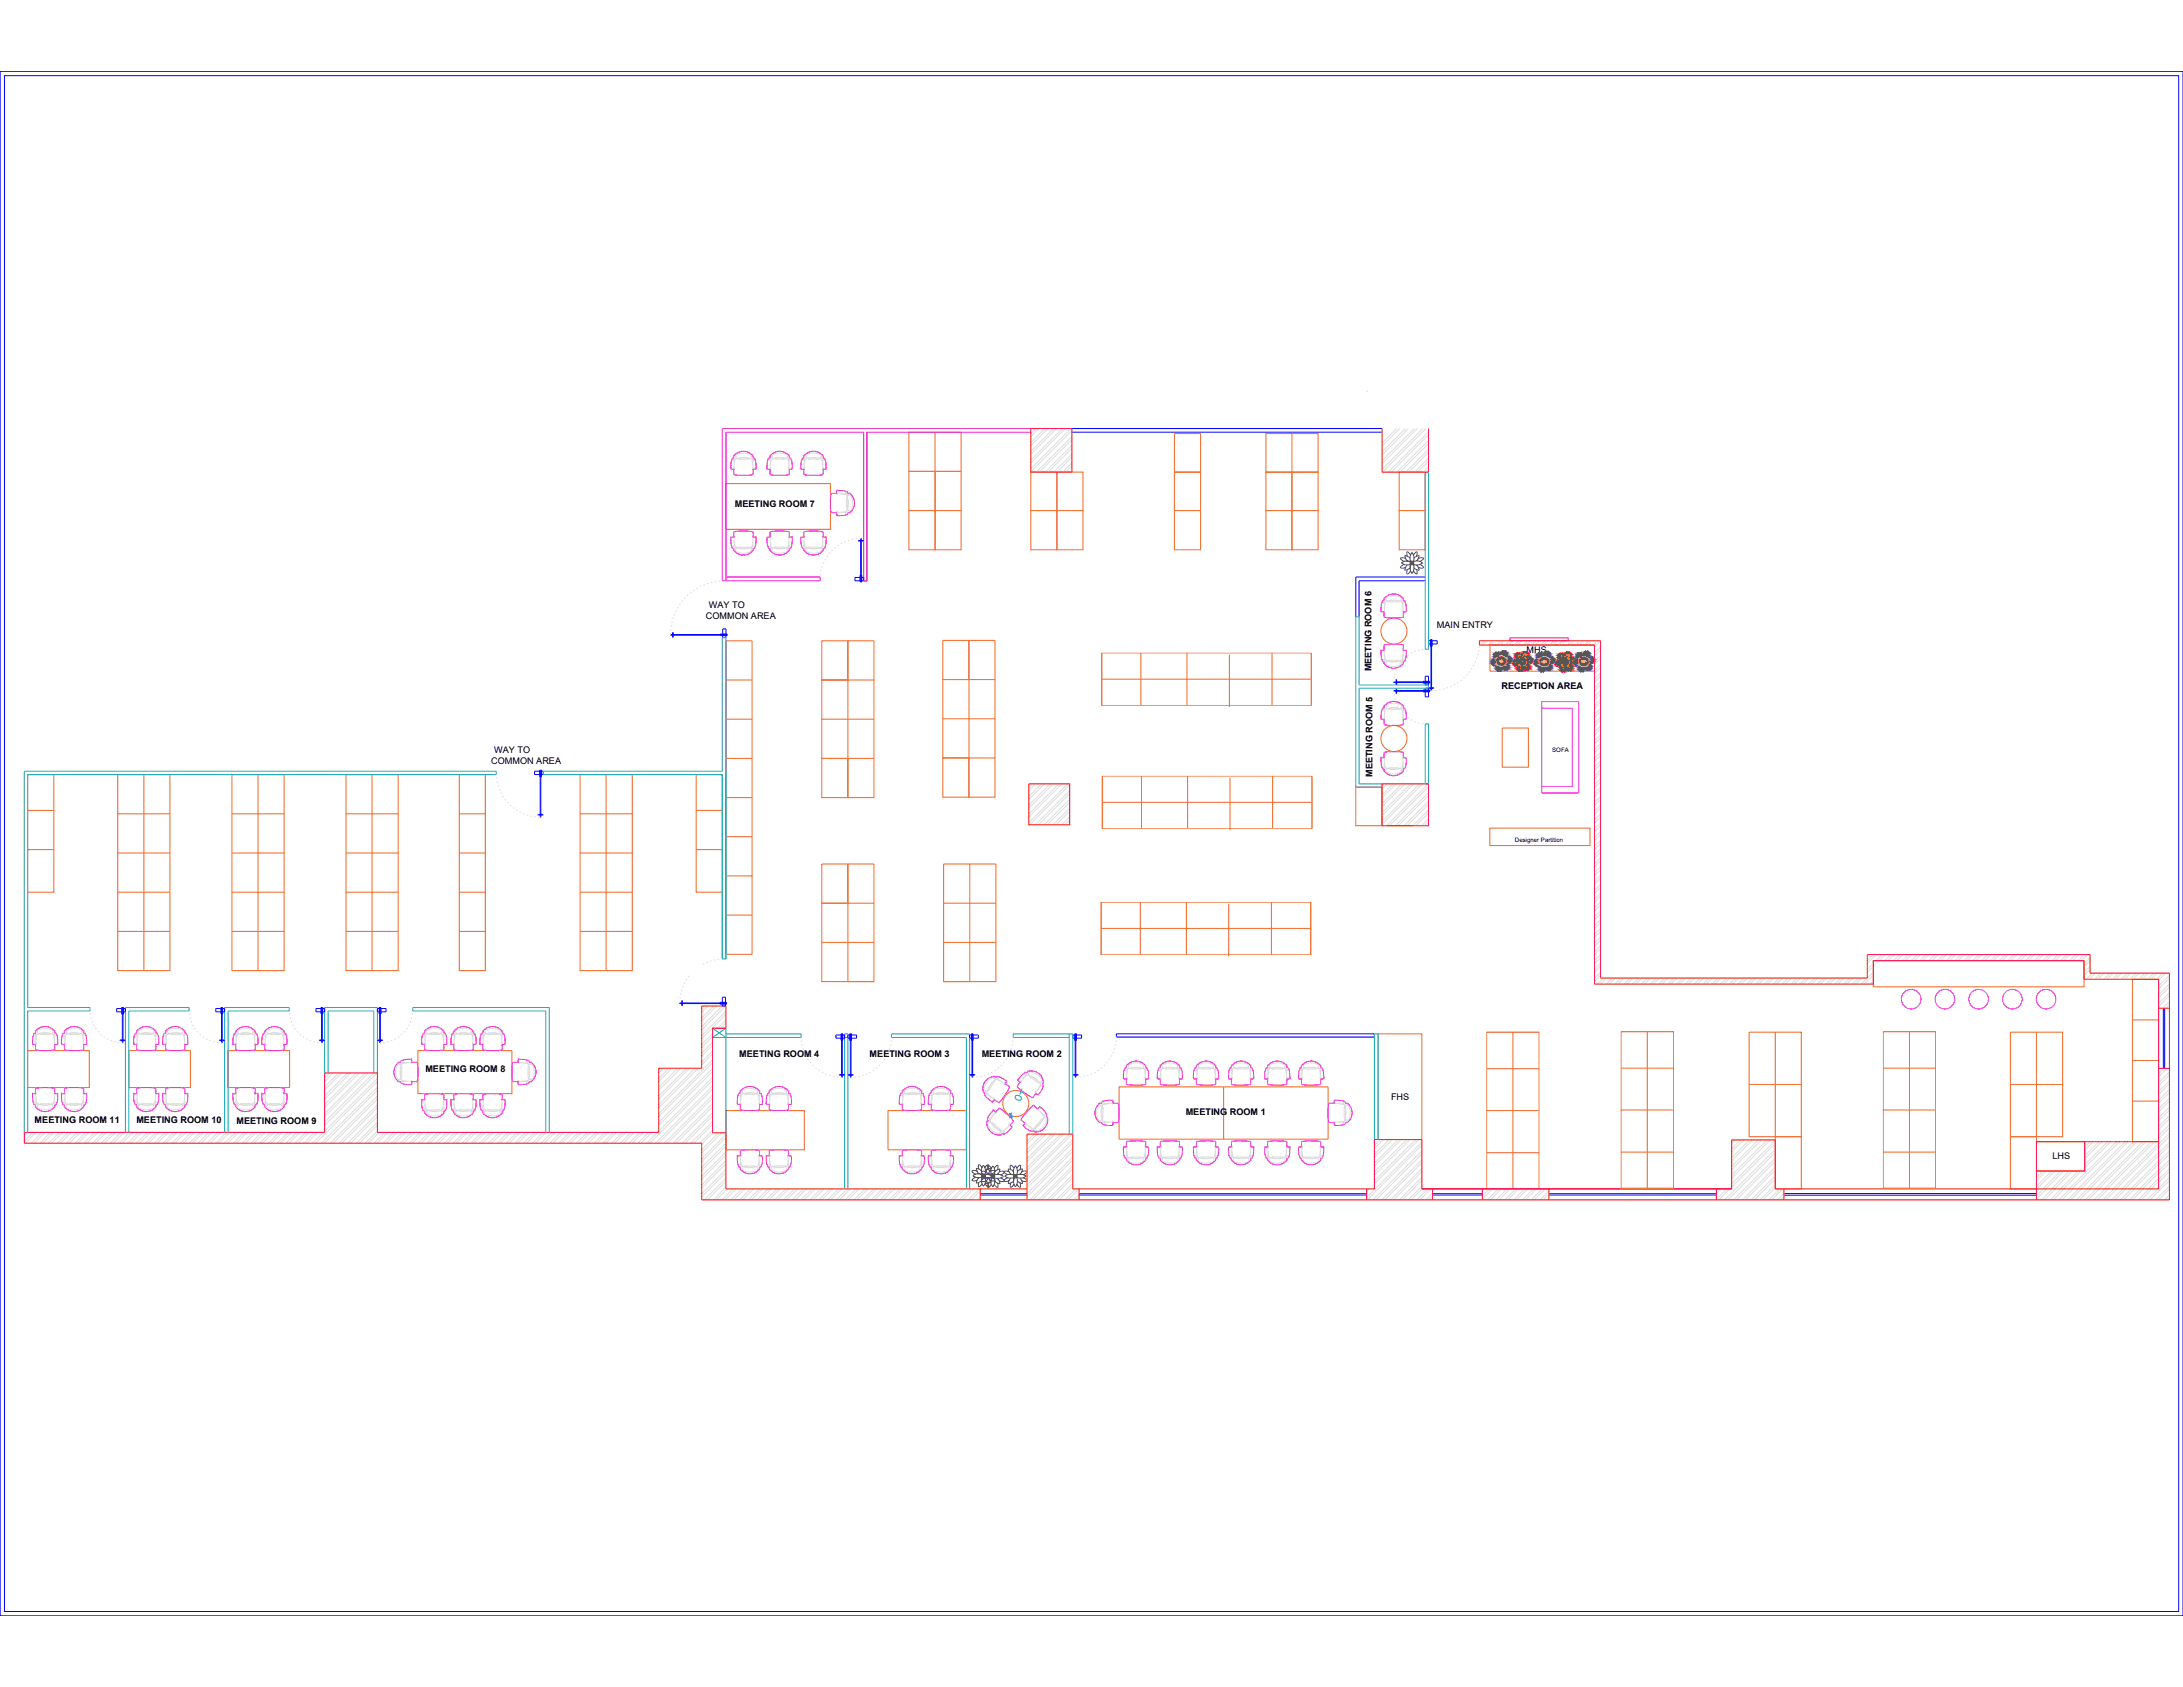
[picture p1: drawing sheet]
<svg xmlns="http://www.w3.org/2000/svg" width="1118mm" height="864mm" viewBox="0 0 1118 864" stroke-linecap="round" stroke-linejoin="round" font-family="sans-serif">
<defs><g id="words">
<text font-size="9.7" fill="#dcdcdc" x="524" y="570" transform="rotate(-90 524 570)">600</text>
<g font-size="4.7">
<text x="376" y="260">MEETING ROOM 7</text>
<text x="363" y="311">WAY TO</text>
<text x="361" y="317">COMMON AREA</text>
<text x="736" y="322">MAIN ENTRY</text>
<text x="782" y="334">MHS</text>
<text x="702" y="344" transform="rotate(-90 702 344)">MEETING ROOM 6</text>
<text x="769" y="353">RECEPTION AREA</text>
<text x="253" y="386">WAY TO</text>
<text x="251" y="391">COMMON AREA</text>
<text x="703" y="398" transform="rotate(-90 703 398)">MEETING ROOM 5</text>
<text x="378" y="541">MEETING ROOM 4</text>
<text x="445" y="541">MEETING ROOM 3</text>
<text x="503" y="541">MEETING ROOM 2</text>
<text x="218" y="549">MEETING ROOM 8</text>
<text x="712" y="563">FHS</text>
<text x="18" y="575">MEETING ROOM 11</text>
<text x="70" y="575">MEETING ROOM 10</text>
<text x="121" y="575">MEETING ROOM 9</text>
<text x="607" y="571">MEETING ROOM 1</text>
<text x="1051" y="593">LHS</text>
</g>
<g font-size="3.1">
<text x="795" y="385">SOFA</text>
<text x="776" y="431">Designer Partition</text>
</g>
</g></defs>
<!-- layer: I-FURNITURE -->
<path d="M789 359h19v47h-19zM789 363h16v40h-16" fill="none" stroke="#f0f" stroke-width=".51"/>
<g fill="none" stroke="#f26722" stroke-width=".51">
<path d="M465 221h27v20h-27zM479 221v20M648 222h13v20h-13zM661 222h14v20h-14M372 248h53v23h-53zM465 241h14v20h-14zM479 241h13v20h-13zM528 242h13v19h-13zM541 242h13v19h-13zM601 242h14v-20h-14v59h14v-20h-14M601 242h14v19h-14zM648 242h13v19h-13z"/>
<path d="M661 242h14v19h-14zM716 242h14v19h-14zM465 261h14v20h-14zM479 261h13v20h-13zM528 261h13v20h-13zM541 261h13v20h-13zM648 261h13v20h-13zM661 261h14v20h-14zM716 261h14v20h-14zM372 328h13v80h-13zM421 328h13v20h-13zM434 328h13v80h-13z"/>
<path d="M763 330h53v14h-53zM372 348h13M447 348h-26v40h26M372 368h13M421 368h26M769 373h13v20h-13zM14 397h14v60h-14zM60 397h27v100h-27zM74 397v100M119 397h26v100h-26zM132 397v100M177 397h27v100h-27z"/>
<path d="M190 397v100M235 397h13v100h-13zM248 397v100M297 397h27v100h-27zM310 397v100M356 397h14v60h-14zM372 388h13M421 388h13v20h-13zM14 415h14M60 417h27M119 417h26M177 417h27"/>
<path d="M235 417h13M297 417h27M356 415h14M372 408v40h13v-40M694 403h14v20h-14zM14 435h14M60 437h27M119 437h26M177 437h27M235 437h13M297 437h27M356 435h14"/>
<path d="M372 428h13M710 423h13M763 424h51v9h-51zM60 457h27M119 457h26M177 457h27M235 457h13M297 457h27M372 448v41h13v-41M421 442h13v20h-13zM434 442h13v60h-13zM496 442v60h-13v-60h27v60h-27"/>
<path d="M60 477h27M119 477h26M177 477h27M235 477h13M297 477h27M372 468h13M447 462h-26v40h26M483 462h27M564 475h107M564 462h107v27h-107zM584 462v27M651 462v27"/>
<path d="M421 482h26M483 482h27M959 492h108v13h-108zM1092 501h13v83h-13zM14 538h32v19h-32zM66 538h31v19h-31zM117 538h31v19h-31zM214 538h48v22h-48zM706 529h22v54h-22zM761 528h27v81h-27zM775 528v81M895 528h27v54h-27z"/>
<path d="M909 528v54M1029 528h27v54h-27zM1043 528v54M1092 522h13M573 556h107v27h-107zM626 556v27M761 547h27M895 555h27M1029 555h27M1092 543h13M372 569h40v20h-40zM455 569h40v20h-40z"/>
<path d="M1092 564h13M909 582h13v27h-13zM1029 582h14v27h-14zM1043 584h24v15h-24z"/>
<circle cx="714" cy="323" r="7"/>
<circle cx="714" cy="378" r="7"/>
</g>
<!-- layer: A - Glazing -->
<path d="M549 219h159M549 221h158M730 295h-36v21M730 297h-34v19M704 529h-132v2h131" fill="none" stroke="#00f" stroke-width=".51"/>
<!-- layer: A - Hatch 1 -->
<g fill="none" stroke="#dcdcdc" stroke-width=".51">
<path d="M530 219l-2 3M532 219l-4 5M535 219l-7 8M536 219l-8 9M539 219l-11 12M541 219l-13 14M544 219l-16 17M545 219l-17 18M548 219l-20 21M700 200h.1M715 219l-7 8M717 219l-9 9"/>
<path d="M719 219l-11 12M721 219l-13 14M724 219l-16 17M726 219l-18 18M729 219l-21 21M730 219l-22 23M549 237l-5 5M549 230l-12 12M549 232l-9 10M549 225l-17 17M549 221l-21 21M549 228l-14 14"/>
<path d="M549 239l-3 3M549 224l-18 18M549 234l-8 8M731 227l-14 15M731 230l-11 12M731 223l-19 19M731 226l-16 16M731 236l-5 6M731 221l-20 21M731 239l-2 3M731 232l-10 10M731 235l-7 7"/>
<path d="M549 242h.1M731 241l-1 1M429 279h.1M431 278h-1M433 277h-1M435 276l-1 1M437 276h-1M439 276h-1M441 276h-1M361 299l-1 1M363 299h-1M365 298h-1"/>
<path d="M367 298h-1M369 298h-1M371 297h-1M420 296h.1M420 294v1M420 292v1M421 290v1M422 288l-1 1M423 286l-1 1M424 284l-1 1M425 283l-1 1M426 281v1"/>
<path d="M428 280l-1 1M344 320v1M344 318v1M345 316l-1 1M345 314v1M346 312v1M347 311h.1M348 309v1M350 307l-1 1M351 306h-1M352 305h.1M354 303l-1 1"/>
<path d="M356 302l-1 1M357 301h.1M359 300h-1M343 324v1M343 322v1M717 339l-1 1M718 338h.1M720 336l-1 1M721 335v1M723 334l-1 1M725 333l-1 1M727 333h-1"/>
<path d="M729 332l-1 1M731 332h-1M755 338v1M756 337h.1M757 335h-1M757 333v1M757 331v1M757 329v1M760 328l-3 2M761 328l-2 2M764 328l-2 2M766 328l-3 2"/>
<path d="M769 328l-3 2M770 328l-2 2M773 328l-2 2M774 328l-2 2M777 328l-2 2M779 328l-2 2M782 328l-2 2M784 328l-3 2M787 328l-3 2M788 328l-2 2M791 328l-2 2M793 328l-3 2"/>
<path d="M796 328l-3 2M797 328l-2 2M800 328l-2 2M802 328l-3 2M805 328l-3 2M806 328l-2 2M809 328l-2 2M811 328l-3 2M814 328l-3 2M815 328l-2 2M818 328l-2 2M819 331l-3 3"/>
<path d="M819 336l-3 3M819 328l-3 3M819 333l-3 3M819 337l-3 3M714 354h.1M714 349h.1M714 356h.1M714 347h.1M714 358h.1M714 345h.1M715 359v1M715 343v1"/>
<path d="M716 341l-1 1M733 353v1M735 353h.1M737 353h.1M739 353h.1M741 352h.1M743 351l-1 1M745 350l-1 1M747 349l-1 1M748 348h.1M750 347h-1M751 345v1"/>
<path d="M752 344h.1M754 342l-1 1M755 340l-1 1M819 340l-3 3M819 345l-3 3M819 349l-3 3M819 354l-3 3M819 358l-3 3M819 342l-3 3M819 346l-3 3M819 351l-3 3M819 355l-3 3"/>
<path d="M819 360l-3 3M715 361l1 1M716 363l1 1M718 365h.1M719 366l1 1M721 367v1M722 368l1 1M724 369l1 1M726 370h1M728 370h1M730 371h1M819 363l-3 3"/>
<path d="M819 367l-3 3M819 372l-3 3M819 376l-3 3M819 364l-3 3M819 369l-3 3M819 373l-3 3M819 378l-3 3M254 396v1M254 398v1M255 400v1M819 381l-3 3M819 385l-3 3"/>
<path d="M819 390l-3 3M819 394l-3 3M819 399l-3 3M819 382l-3 3M819 387l-3 3M819 391l-3 3M819 396l-3 3M255 402v1M256 404v1M256 406h1M257 407l1 1M258 409l1 1"/>
<path d="M260 411h.1M261 412l1 1M263 413v1M264 415h1M266 416h1M268 416l1 1M270 417h.1M272 418h.1M274 418h.1M276 418h1M529 401l-2 2M530 401l-3 4"/>
<path d="M533 401l-6 7M535 401l-8 8M538 401l-11 11M539 401l-12 13M542 401l-15 16M544 401l-17 17M547 401l-20 20M548 420l-3 2M548 402l-21 20M548 405l-18 17M548 415l-7 7M548 418l-4 4"/>
<path d="M548 411l-12 11M548 414l-9 8M548 406l-16 16M548 409l-13 13M709 401l-1 1M710 401l-2 3M713 401l-5 6M715 401l-7 7M718 401l-10 10M719 401l-11 12M722 401l-14 15M724 401l-16 16"/>
<path d="M727 401l-19 19M728 401l-20 21M731 401l-21 22M731 410l-12 13M731 403l-20 20M731 406l-17 17M731 416l-6 7M731 419l-3 4M731 412l-11 11M731 415l-8 8M731 407l-15 16M819 403l-3 3"/>
<path d="M819 408l-3 3M819 412l-3 3M819 417l-3 3M819 400l-3 3M819 405l-3 3M819 409l-3 3M819 414l-3 3M819 418l-3 3M731 421l-2 2M819 421l-3 3M819 426l-3 3M819 430l-3 3"/>
<path d="M819 435l-3 3M819 439l-3 3M819 423l-3 3M819 427l-3 3M819 432l-3 3M819 436l-3 3M819 444l-3 3M819 448l-3 3M819 453l-3 3M819 457l-3 3M819 441l-3 3M819 445l-3 3"/>
<path d="M819 450l-3 3M819 454l-3 3M819 459l-3 3M819 462l-3 3M819 466l-3 3M819 471l-3 3M819 475l-3 3M819 480l-3 3M819 463l-3 3M819 468l-3 3M819 472l-3 3M819 477l-3 3"/>
<path d="M353 499l-1 1M361 493l-1 1M362 492v1M364 492h.1M366 491h-1M368 491h-1M371 491h-2M819 484l-3 3M819 489l-3 3M819 493l-3 3M819 498l-3 3M819 481l-3 3"/>
<path d="M819 486l-3 3M819 490l-3 3M819 495l-3 3M819 499l-3 3M956 489h.1M959 489l-3 3M959 493l-3 3M959 495l-3 3M959 498l-6 6M959 499l-5 5M961 489l-5 4M964 489l-4 3"/>
<path d="M965 489l-3 3M968 489l-3 3M970 489l-4 3M973 489l-4 3M974 489l-3 3M977 489l-3 3M979 489l-4 3M982 489l-4 3M983 489l-3 3M986 489l-3 3M988 489l-4 3M991 489l-4 3"/>
<path d="M992 489l-3 3M995 489l-3 3M997 489l-4 3M1000 489l-4 3M1001 489l-3 3M1004 489l-3 3M1006 489l-4 3M1009 489l-3 3M1010 489l-3 3M1013 489l-3 3M1015 489l-3 3M1018 489l-3 3"/>
<path d="M1019 489l-3 3M1022 489l-3 3M1024 489l-4 3M1027 489l-4 3M1028 489l-3 3M1031 489l-3 3M1033 489l-3 3M1036 489l-3 3M1037 489l-3 3M1040 489l-3 3M1042 489l-3 3M1045 489l-3 3"/>
<path d="M1046 489l-3 3M1049 489l-3 3M1051 489l-3 3M1054 489l-3 3M1055 489l-3 3M1058 489l-3 3M1060 489l-3 3M1063 489l-3 3M1064 489l-3 3M1067 489l-3 3M1069 489l-3 3M1070 490l-3 3"/>
<path d="M1070 495l-3 3M1070 492l-3 3M1070 496l-3 3M1071 498l-3 3M1073 498l-3 3M1076 498l-3 3M1077 498l-3 3M1080 498l-3 3M1082 498l-3 3M1085 498l-3 3M1086 498l-3 3M1089 498l-3 3"/>
<path d="M1091 498l-3 3M1094 498l-3 3M1095 498l-3 3M1098 498l-3 3M1100 498l-3 3M1103 498l-3 3M1104 498l-3 3M1107 498l-3 3M1109 498l-4 4M1111 499l-6 6M46 517v1M46 519v1"/>
<path d="M97 517v1M97 519v1M148 517v1M148 519v1M211 519v1M211 517v1M348 512v2M348 510v1M349 508l-1 1M349 507h.1M350 505h-1M351 503l-1 1"/>
<path d="M352 501l-1 1M361 515l-2 2M362 515l-3 3M365 515l-6 6M367 515l-8 8M370 515l-11 11M371 515l-12 12M372 518l-13 12M372 519l-13 13M821 501l-3 3M822 501l-3 3M825 501l-3 3"/>
<path d="M827 501l-3 3M830 501l-3 3M831 501l-3 3M834 501l-3 3M836 501l-3 3M839 501l-3 3M840 501l-3 3M843 501l-3 3M845 501l-3 3M848 501l-3 3M850 501l-4 3M853 501l-4 3"/>
<path d="M854 501l-3 3M857 501l-3 3M859 501l-4 3M862 501l-4 3M863 501l-3 3M866 501l-3 3M867 501l-3 3M871 501l-4 3M872 501l-3 3M875 501l-3 3M877 501l-4 3M880 501l-4 3"/>
<path d="M881 501l-3 3M884 501l-3 3M886 501l-4 3M889 501l-4 3M890 501l-3 3M893 501l-3 3M895 501l-4 3M898 501l-4 3M899 501l-3 3M902 501l-3 3M904 501l-4 3M907 501l-4 3"/>
<path d="M908 501l-3 3M911 501l-3 3M913 501l-4 3M916 501l-4 3M917 501l-3 3M920 501l-3 3M922 501l-4 3M925 501l-4 3M926 501l-3 3M929 501l-3 3M931 501l-4 3M934 501l-4 3"/>
<path d="M935 501l-3 3M938 501l-3 3M940 501l-4 3M943 501l-4 3M944 501l-3 3M947 501l-3 3M949 501l-4 3M952 501l-4 3M953 501l-3 3M959 502l-2 2M959 504h.1M1111 513l-4 3"/>
<path d="M1111 514l-2 2M1111 504l-6 5M1111 508l-6 6M1111 501l-6 5M1111 505l-6 6M1111 510l-6 5M47 521v1M47 523h.1M48 525h.1M49 526v1M50 528h1M51 529l1 1"/>
<path d="M53 531h1M55 532h.1M56 533h1M58 533h1M60 534h1M62 534h1M97 521l1 1M98 523h.1M99 525h.1M100 526v1M101 528h.1M102 529l1 1"/>
<path d="M104 531h.1M105 532h1M107 533h1M109 533h1M111 534h1M113 534h1M149 521v1M149 523h.1M150 525h.1M151 526v1M152 528h1M153 529l1 1"/>
<path d="M155 531h1M157 532h.1M158 533h1M160 533h1M162 534h1M164 534h1M195 534h.1M197 534h-1M199 533h-1M201 533h-1M203 532h-1M204 531h.1"/>
<path d="M206 529l-1 1M207 528h.1M208 526v1M210 525h-1M210 523h.1M211 521v1M365 529l-6 6M365 534l-6 5M365 538l-6 6M365 531l-6 5M365 535l-6 6M365 540l-6 5"/>
<path d="M372 522l-5 4M372 524l-3 2M410 531h.1M410 533h.1M411 535h.1M411 537h.1M412 538v1M455 538v1M456 537h-1M456 535h.1M456 533h.1M456 531h.1"/>
<path d="M517 538v1M518 537h.1M518 535h.1M519 533h-1M519 531h.1M570 538v1M571 537h-1M571 535h.1M571 533h.1M572 531h-1M169 549l-3 3M170 549l-4 5"/>
<path d="M173 549l-7 8M175 549l-9 9M178 549l-12 12M179 549l-13 14M182 549l-16 17M184 549l-18 18M187 549l-21 21M188 549l-22 23M191 549l-25 26M193 549l-27 27M193 557l-28 28M193 552l-27 27"/>
<path d="M193 558l-27 27M193 554l-31 31M338 547l-1 1M339 547l-2 2M342 547l-5 5M344 547l-7 7M347 547l-10 10M348 547l-11 11M351 547l-14 14M353 547l-16 16M356 547l-19 19M357 547l-20 20"/>
<path d="M365 543l-28 27M365 547l-28 28M365 552l-28 27M365 556l-29 29M365 544l-28 28M365 549l-28 27M365 553l-32 32M365 558l-28 27M412 540l1 1M414 542v1M415 544h.1M416 545l1 1"/>
<path d="M417 546l1 1M419 548h1M421 549h.1M422 550h1M424 550l1 1M426 551h1M428 551h1M430 551l1 1M436 551l-1 1M438 551h-1M440 551h-1M442 550l-1 1"/>
<path d="M444 550h-1M446 549h-1M448 548h-1M449 546l-1 1M451 545l-1 1M452 544h-1M453 542v1M454 540v1M499 551l-1 1M501 551h-1M503 551h-1M504 550v1"/>
<path d="M506 550h.1M508 549h-1M510 548h-1M511 546v1M513 545l-1 1M514 544h.1M515 542v1M516 540v1M551 551v1M553 551h.1M555 551h.1M557 550v1"/>
<path d="M559 550h-1M561 549h-1M563 548h-1M564 546v1M566 545l-1 1M567 544h.1M568 542v1M569 540v1M1108 547l-3 3M1109 547l-4 4M1111 549l-6 5M1111 553l-6 6"/>
<path d="M1111 558l-6 5M1111 550l-6 6M1111 555l-6 5M1111 559l-6 6M12 580h.1M14 580l-2 1M17 580l-5 4M18 580l-5 5M22 580l-6 5M23 580l-6 5M26 580l-6 5M28 580l-6 5"/>
<path d="M31 580l-6 5M32 580l-6 5M35 580l-6 5M36 580l-5 5M39 580l-5 5M41 580l-6 5M44 580l-6 5M46 580l-6 5M49 580l-6 5M50 580l-6 5M53 580l-6 5M55 580l-6 5"/>
<path d="M58 580l-6 5M59 580l-6 5M62 580l-6 5M64 580l-6 5M67 580l-6 5M68 580l-6 5M71 580l-6 5M73 580l-6 5M76 580l-6 5M77 580l-6 5M80 580l-6 5M82 580l-6 5"/>
<path d="M85 580l-6 5M86 580l-6 5M89 580l-6 5M91 580l-6 5M94 580l-6 5M95 580l-6 5M98 580l-6 5M100 580l-6 5M103 580l-6 5M104 580l-6 5M107 580l-6 5M109 580l-6 5"/>
<path d="M112 580l-6 5M113 580l-6 5M116 580l-6 5M118 580l-6 5M121 580l-6 5M122 580l-5 5M125 580l-5 5M127 580l-6 5M130 580l-6 5M131 580l-5 5M134 580l-5 5M136 580l-6 5"/>
<path d="M139 580l-6 5M140 580l-6 5M143 580l-6 5M145 580l-6 5M148 580l-6 5M149 580l-5 5M152 580l-5 5M154 580l-6 5M157 580l-6 5M158 580l-5 5M161 580l-5 5M163 580l-6 5"/>
<path d="M166 580l-6 5M193 575l-10 10M193 567l-18 18M193 570l-15 15M193 563l-22 22M193 566l-19 19M193 576l-9 9M193 561l-24 24M193 579l-6 6M193 572l-13 13M194 580l-5 5M197 580l-5 5"/>
<path d="M199 580l-6 5M202 580l-6 5M203 580l-5 5M206 580l-5 5M208 580l-6 5M211 580l-6 5M212 580l-5 5M215 580l-5 5M217 580l-6 5M220 580l-6 5M221 580l-5 5M224 580l-5 5"/>
<path d="M226 580l-6 5M229 580l-6 5M230 580l-5 5M233 580l-5 5M235 580l-6 5M238 580l-6 5M239 580l-5 5M242 580l-5 5M244 580l-6 5M247 580l-6 5M248 580l-5 5M251 580l-5 5"/>
<path d="M253 580l-6 5M256 580l-6 5M257 580l-5 5M260 580l-5 5M262 580l-6 5M265 580l-6 5M266 580l-5 5M269 580l-5 5M271 580l-6 5M274 580l-6 5M275 580l-5 5M278 580l-5 5"/>
<path d="M280 580l-6 5M283 580l-6 5M284 580l-5 5M287 580l-5 5M289 580l-6 5M292 580l-6 5M293 580l-5 5M296 580l-5 5M298 580l-6 5M301 580l-6 5M302 580l-5 5M305 580l-5 5"/>
<path d="M307 580l-6 5M310 580l-6 5M311 580l-5 5M314 580l-5 5M316 580l-6 5M319 580l-6 5M320 580l-5 5M323 580l-5 5M325 580l-6 5M328 580l-6 5M329 580l-5 5M332 580l-5 5"/>
<path d="M334 580l-6 5M337 580l-6 5M365 561l-25 24M365 565l-20 20M365 570l-16 15M365 574l-11 11M365 579l-7 6M365 562l-23 23M365 567l-19 18M365 571l-14 14M365 576l-10 9M365 580l-6 6"/>
<path d="M368 580l-9 9M369 580l-10 10M1111 562l-6 6M1111 567l-6 5M1111 571l-6 6M1111 576l-6 5M1111 564l-6 5M1111 568l-6 6M1111 573l-6 5M1111 577l-6 6M372 581l-13 12M372 585l-13 13"/>
<path d="M372 590l-13 12M372 594l-13 13M372 599l-13 12M372 582l-13 13M372 587l-13 12M372 591l-13 13M372 596l-13 12M526 581h.1M529 581l-3 3M531 581l-5 5M534 581l-8 8M535 581l-9 9"/>
<path d="M538 581l-12 12M540 581l-14 14M543 581l-17 17M544 581l-18 18M547 581l-21 21M549 581l-23 23M549 598l-16 16M549 583l-23 24M549 588l-23 23M549 585l-23 23M549 589l-23 24M549 594l-20 20"/>
<path d="M549 597l-17 17M549 592l-22 22M704 583h.1M707 583l-3 3M708 583l-4 5M711 583l-7 8M713 583l-9 9M716 583l-12 13M717 583l-13 14M720 583l-16 17M722 583l-18 19M725 583l-21 22"/>
<path d="M726 583l-22 23M728 589l-25 25M728 585l-28 28M728 600l-15 14M728 595l-19 19M728 598l-16 16M728 591l-24 23M728 594l-21 20M728 586l-28 28M887 584h.1M888 584l-1 1M891 584l-4 4"/>
<path d="M893 584l-6 6M896 584l-9 9M897 584l-10 10M900 584l-13 13M902 584l-15 15M905 584l-18 18M906 584l-19 19M909 594l-20 20M909 597l-17 17M909 588l-26 26M909 599l-15 15M909 590l-24 24"/>
<path d="M909 584l-22 22M909 585l-22 23M909 593l-21 21M1043 599v1M1046 599l-3 4M1047 599l-4 5M1050 599l-7 8M1052 599l-9 10M1055 599l-9 10M1056 599l-9 10M1059 599l-9 10M1061 599l-9 10"/>
<path d="M1064 599l-9 10M1065 599l-9 10M1070 584l-3 3M1071 584l-4 5M1075 584l-8 8M1076 584l-9 9M1079 584l-12 12M1081 584l-14 14M1084 584l-25 25M1085 584l-24 25M1088 584l-24 25M1090 584l-25 25"/>
<path d="M1092 584l-24 25M1094 584l-24 25M1097 584l-24 25M1099 584l-25 25M1102 584l-25 25M1103 584l-24 25M1105 585l-23 24M1105 591l-17 18M1105 590l-19 19M1105 596l-13 13M1105 599l-10 10M1105 587l-22 22"/>
<path d="M1105 594l-14 15M1111 580l-6 6M1111 585l-6 5M1111 589l-6 6M1111 594l-6 5M1111 598l-6 6M1111 582l-6 5M1111 586l-6 6M1111 591l-6 5M1111 595l-6 6M1111 600l-6 5M372 605l-10 9"/>
<path d="M372 608l-7 6M372 600l-13 13M372 603l-11 11M372 609l-5 5M375 609l-5 5M377 609l-6 5M380 609l-6 5M381 609l-5 5M384 609l-5 5M386 609l-6 5M389 609l-6 5M390 609l-5 5"/>
<path d="M393 609l-5 5M395 609l-6 5M398 609l-6 5M399 609l-5 5M402 609l-5 5M404 609l-6 5M407 609l-6 5M408 609l-5 5M411 609l-5 5M413 609l-6 5M416 609l-6 5M417 609l-5 5"/>
<path d="M420 609l-5 5M422 609l-6 5M425 609l-6 5M426 609l-5 5M429 609l-5 5M431 609l-6 5M434 609l-6 5M435 609l-5 5M438 609l-5 5M440 609l-6 5M443 609l-6 5M444 609l-5 5"/>
<path d="M447 609l-5 5M449 609l-6 5M452 609l-6 5M453 609l-5 5M456 609l-5 5M458 609l-6 5M461 609l-6 5M462 609l-5 5M465 609l-5 5M467 609l-6 5M470 609l-6 5M471 609l-5 5"/>
<path d="M474 609l-5 5M476 609l-6 5M479 609l-6 5M480 609l-5 5M483 609l-5 5M485 609l-6 5M488 609l-6 5M489 609l-5 5M492 609l-5 5M494 609l-6 5M497 609l-6 5M498 609l-5 5"/>
<path d="M501 609l-5 5M502 614h.1M502 610l-5 4M502 613l-2 1M549 603l-11 11M549 606l-8 8M549 601l-13 13M549 607l-7 7M551 609l-6 5M552 609l-5 5M552 613l-1 1M552 612l-2 2"/>
<path d="M701 609l-1 1M728 607l-7 7M728 603l-12 11M728 604l-10 10M728 609l-6 5M731 609l-6 5M733 609l-6 5M733 612l-2 2M733 611l-3 3M760 609h-1M763 609l-4 3M764 609l-5 5"/>
<path d="M767 609l-6 5M769 609l-6 5M772 609l-6 5M773 609l-6 5M776 609l-6 5M778 609l-6 5M781 609l-6 5M782 609l-6 5M785 609l-6 5M787 609l-6 5M790 609l-6 5M791 609l-6 5"/>
<path d="M793 610l-4 4M793 611l-3 3M880 609l-1 1M881 609l-2 2M884 609l-5 5M886 609l-6 5M909 603l-11 11M909 606l-8 8M909 608l-6 6M909 602l-12 12M911 609l-5 5M913 609l-6 5"/>
<path d="M913 611l-3 3M913 612l-1 2M1043 609h.1M1046 609l-3 3M1048 609l-5 5M1051 609l-6 5M1052 609l-5 5M1055 609l-5 5M1057 609l-6 5M1060 609l-6 5M1061 609l-5 5M1064 609l-5 5"/>
<path d="M1066 609l-6 5M1069 609l-6 5M1070 609l-5 5M1073 609l-5 5M1075 609l-6 5M1078 609l-6 5M1079 609l-5 5M1082 609l-5 5M1084 609l-6 5M1087 609l-6 5M1088 609l-5 5M1091 609l-5 5"/>
<path d="M1093 609l-6 5M1096 609l-6 5M1097 609l-5 5M1100 609l-5 5M1102 609l-6 5M1105 609l-6 5M1105 600l-8 9M1105 605l-4 4M1105 603l-5 6M1105 608l-1 1M1111 607l-7 7M1111 609l-6 5"/>
<path d="M1111 613l-1 1M1111 612l-3 2M1111 603l-6 5M1111 604l-10 10"/>
</g>
<!-- layer: A - Door -->
<g fill="none" stroke="#00f" stroke-width=".51">
<path d="M441 277h-2h2M441 277h1h-1M440 296h-2v1h2M441 295l-1 3h1v-3M441 298v-22v22M441 296h1v1h-1M344 325v1l1-1M344 325v-1l1 1M369 325h3h-3M370 325v-3h2v3M372 325v1h-2v-1M372 325h-29h29"/>
<path d="M732 328h-1v2h1M733 331l-1-4h1v4M733 327v27v-27M733 328h3v2h-3M715 348h.1M715 349v1v-1M715 348v1M715 354v-2v2M715 354v1v-1M729 349h3v1l-3-1M729 354l3-1v1h-3M730 353v-1h1v1"/>
<path d="M731 349v-3h-1v3M731 350v1h-1v-1M731 354v3h-1v-3M732 349h-18h18M732 354h-18h18M733 352h-2h2M733 352h1h-1M276 395h-2v1h2M277 398l-1-4h1v4M277 394v24v-24M277 395h1v1h-1M277 417h-2h2"/>
<path d="M277 417h1h-1M62 516h-2v2h2M63 516v18v-18M63 519l-1-3h1v3M63 516h1v2h-1M113 516h-3v2h3M113 516v18l1-18M113 519v-3h1v3M114 516h1v2h-1M164 516h-2v2h2M165 519l-1-3h1v3M165 516v18v-18"/>
<path d="M165 516h1v2h-1M194 516h-1v2h1M194 519v-3h1v3M195 516v18l-1-18M195 516h3v2h-3M349 514v1v-1M349 513v-1v1M369 513h3v1h-3M371 514v1h-1v-1M371 513v-3h-1v3M372 513h-24l24 1M62 533h1"/>
<path d="M63 532l-1 1M63 532l1 1M63 533h1M112 533h1M113 532l-1 1M114 532l1 1M114 533h1M164 532v1M164 533h1M164 532h1M165 532h1M165 533h1"/>
<path d="M166 532v1M193 533h1M194 532l-1 1M195 532h1M195 533h1M196 532v1M431 530h-3v1h3M431 533v-4v4M431 529v23v-23M431 530h1v1h-1M435 530h-1v1h1M435 533v-4h1v4"/>
<path d="M435 529v23l1-23M436 530h3v1h-3M497 530h-1v1h1M498 533l-1-4h1v4M498 529v23v-23M498 530h3v1h-3M550 530h-1v1h1M550 533v-4h1v4M551 529v23l-1-23M551 530h3v1h-3M431 550h-1h1M431 550h1h-1"/>
<path d="M435 550h-1h1M436 550h1h-1M498 550h-1h1M498 550h1h-1M550 550h-1h1M551 550h1h-1"/>
</g>
<!-- layer: A - Wall -->
<g fill="none" stroke="#f00" stroke-width=".51">
<path d="M528 219h21v23h-21zM708 219v23h23v-23M527 401h21v21h-21zM708 401h23v22h-23zM1105 516h6M1105 547h6M1067 584v15h-24M1105 584h-62v30M502 609v5M526 609h-154v-29h-7v-54h7v-11h-13v32h-22v33h-144v-31h-27v31h-154v5h347v29h752v-116h-41v-9h-114v12h-137v-173h-62v2h59v174h143v-12h108v9h38v108h-196v-25h-22v25h-159v-26h-24v26h-155v-28h-23v33M552 609v5M700 609v5"/>
<path d="M733 609v5M759 609v5M793 609v5M879 609v5M913 609v5"/>
</g>
<!-- layer: A-DIM -->
<path d="M1108 516v31M502 612h24M502 611h24M552 612h148M552 611h148M733 612h26M733 611h26M793 612h86M793 611h86M913 612h130M913 611h130" fill="none" stroke="#00f" stroke-width=".51"/>
<!-- layer: A - Partition -->
<g fill="none" stroke="#17aaba" stroke-width=".51">
<path d="M730 242v90h1v-90M442 297h2M730 371h1v30h-1zM278 395h92v-69h2v165h-2v-94h-92zM708 401h-12v-49h35v-1h-35v-35h-2v87h14M365 526l7 5h38M372 526h-7v5h45M372 529h38v2M372 526v54M372 526l-7 5M432 531h2M547 531h-28v-2h30v52"/>
<path d="M547 529v52M168 549v-31h23v31M193 549v-33h-27v33M12 580v-185h242v2h-240v119h32v2h-32v62M64 580v-64h33v2h-31v62M115 580v-64h33v2h-31v62M279 580v-62h-68v-2h70v64M704 583v-54h2v54M432 609v-80h2v80M496 609v-80h-40v2h39v78"/>
</g>
<!-- layer: cad-block.com -->
<g fill="none" stroke="#545454" stroke-width=".51">
<path d="M719 289l-2 2h1l2-1M720 287l2 1M720 286h-3l2 1M720 289l-1 3 3-1M721 292l-1 2 2-2M721 285l1 1-3-2 1 3M722 288v1M722 289h.1M722 288h1l-1 1M722 284l-2-2 1 3M722 288v-1a5 5 0 0 0-5 1 4 4 0 0 0 5 1M722 287h.1"/>
<path d="M722 289v2l1 3M722 289h1M722 287l1 1M722 287v1M722 289v2M723 288h.1M723 289h.1M723 283l1 2v2M723 288l-1 1M723 288l1 1M723 283l-1 2v2M724 289h.1"/>
<path d="M724 287v1M724 287l-1 1M724 289v3l-1 2M724 287h-2M724 288v-1a5 5 0 0 1 4 1 4 4 0 0 1-4 1M724 288v1M724 284l1-2v3M724 288h-1l1 1M724 291h.1M724 285v1l3-2-2 3h1M725 292v2l-1-2M726 290l-1-1 2 3-3-1"/>
<path d="M726 286h1h2l-2 1M727 289l2 2-3-1M764 338l1 1M764 338l1-1v2l1-2-1 2M765 339l-1 1 1-1-1 1 1 1M765 339l-1-1 1 1M765 339v2M765 339l1 2v-1v-1l1 1M766 339h1M766 336h-1v1l1-1v1M766 337h.1M766 340h1"/>
<path d="M766 338h.1M766 339h.1M766 336v1M767 336v1M767 337l-1 1M767 335v-1l-1 1v-1v1h-1l1 1M767 339h-1M767 337v1M767 336l1 1M767 336h1v1M767 339h.1M767 339v-1l-2 1"/>
<path d="M767 340h1M767 339h-1h1M767 339v1M767 337l1 1M767 338v1M767 336h.1M767 337v1l1 1M767 338l1-1v1M768 338v1M768 339v1M768 337v1M768 338h.1"/>
<path d="M768 336v1M768 335h-1M768 335l-1 1M768 336h1M768 337h.1M768 339h.1M768 339h-1M768 340h.1M769 336v2M769 339l-1 2M769 336v1M769 340v1"/>
<path d="M769 338h.1M769 339h.1M769 337l-1 1M769 337v1M769 338l1 1M769 336l1 1M769 339v1M769 340h.1M769 339l1 1M770 339v1M770 337v1M770 338h.1"/>
<path d="M770 335h-2l1 1 1-1-1 1M770 337l1 1M770 335l-2-1 2 1M770 338v1M770 336l1 1M770 340l1 1-2-1M770 335l-1-2 1 2M770 340l-1-1v1M770 337h.1M770 337l-1 1M770 337v1h-1M770 334l1-1-1 2 1-1h1"/>
<path d="M770 335v2M770 337v3v-1M770 335l2 1-2-1 1 1v1l-1-2M770 340h.1M771 340v1M771 337l1 1M771 338v1l1-1-1 1h1v-1M771 339l-1 1M771 338h.1M771 338h-1h1M771 339v1M772 338h.1"/>
<path d="M772 335h-2M772 338l-2-1v3M772 338h-1M772 338l1 1-1-1M773 338l1 1v-1M773 338h1M773 336l-1 1M773 336l-1 1h2l-1 1M775 338l1 1-1-1h1v1l1-1-1 1M775 338l-1 1h2l-2 1h1l1-1M776 339l2 1h-1l-1-1 1 2-1-1v1h-1l1-1M777 336l-1 1v-1"/>
<path d="M777 336v1M777 335v-1v2l-1-1 1 1h-1M777 339h.1M777 336l1-2v2l1-1v1M777 337v1M778 338l-2 1M778 338v1h-2M778 337l-1 1M778 339h-1M778 337l-1-1v2M778 338l1 1h-1M778 340l1 1"/>
<path d="M778 339h.1M778 336v1M778 338h1l-1-1h1v1M778 338h.1M778 337h1M778 337h.1M779 336h1M779 335l-1 1 1 1-1-1M779 337h1M779 339l-1 1M779 339l-1 1h1v-1l1 1M779 338l1-1v1h1h-1"/>
<path d="M779 336l2-1-1 2M780 339h1h-1v1M780 337h.1M780 336v1M780 334l1 1zM780 336l-1 1M780 339l1 1v-1M780 335l-1-1v1h1l-1 1M780 337l1 1M781 336v1M781 335v-2v2l1-1v1h-1M781 335l1 2"/>
<path d="M781 335l1 1-1-1M781 338v1M781 338h.1M781 339v1M781 337v1h2h-2M782 337l1 1M782 338h-1M782 337h-1v-1l-1 1M782 338h.1M782 339l-1 1M783 338v2l-1-1 1-1-2 1M783 338l1-2h-1v2l-1-2 1 2"/>
<path d="M783 338l2 1-2-1 1 1-1 1v-2M784 337l-1 1M784 337v1h-1M787 339l-2 1h2l-1 1 1-1 1 1-1-1M787 339v-1h-1l1 1h-2h2M788 339l1 1M788 338l-1 1M788 338l-1 1 2-1M788 338h.1M788 336l-1-1 1 1h-1v1l1-1v2M788 336v-2v1l1-1v2l1-1-1 1M788 336v2"/>
<path d="M789 336v2M789 337l-1 2M789 338v1h-1M789 339h-1M789 336v1M789 336h.1M789 336l1 1M789 337l-1 1M789 337v1M789 336h1v1M789 339h-1h1M789 339v1"/>
<path d="M789 338h.1M789 338v1M789 340h.1M789 338l1 1M789 338h1M789 339h.1M789 337h1M789 340v2l1-2M790 337h-1M790 337v1M790 339h.1M790 339v2"/>
<path d="M790 337h.1M790 338h.1M790 339v1M790 336h1M790 339h-1M790 339l-1 1M790 340v1M790 338v-1v1M791 340l-1 2M791 340v1M791 337h.1M791 339v1"/>
<path d="M791 339l1 1M791 339h.1M791 337v1zM791 337h-1M791 338h.1M791 337h1M791 336v1M791 337v1M792 337v1M792 339v2M792 339h.1M792 337l1 1"/>
<path d="M792 335l-2-1v1h2l-2 1M792 335l-1 1M792 335l-1 2M792 338v1M792 336l1 1M792 335l-1-2 1 2M792 338h-1M792 338l-1 1h1v1M792 340h.1M792 340l-1-1v1M792 337v3l1-1M792 335l1 2"/>
<path d="M792 338v2M792 335l2 1-2-1M792 340l1 1M792 340l1 1v-1h1l-1 1M792 338h2M793 338v1M793 337l-1 1M793 337l1 1-1-1 1-1v2M793 338h-1h1M793 334l-1-1v2M793 334l-1 1 1-1 1 1h-2M793 337h-1v-1v1"/>
<path d="M793 338h.1M793 339v1M794 338h.1M794 338h-2M794 338l-1 1M794 338l1-2-1 2 2-1-1 1M794 338l1 2-1-2v2h-1l1-2M795 338l1 1-1-1M798 336v1l1-1-1 2M798 340h-2h1h1l-1 1h1M798 339h-2h2M798 340v1"/>
<path d="M798 340l1 1-1-1M798 338h1l-1 1h1h1h-2M798 340h1M798 338v1v-1h-1l1 1M798 339l2 1M799 338h.1M799 336l-1-1v1h1l-1 1M799 339h.1M799 339v1M799 336v2M799 337v2M799 336l1-1v-1l-1 2v-2v2"/>
<path d="M800 336l1-1v1h-1h2M800 336v1M800 338l-1 1M800 336v2l-1-1M800 336l1 1v-1M800 339v1M800 339h-1h1M800 340h-1M800 337h.1M800 337h1M801 339h-1M801 337h1"/>
<path d="M801 336h1h-1M801 338v-1h-1l1 2-1-1 1 1M801 338h.1M801 340v1M801 340v2M802 339l1-1-1 1M802 339v2l-1-2v1h-1l1-1-1 1M802 339l1 1M802 337l-1 1M802 337l-1 2M802 339h1v1M802 337h.1"/>
<path d="M802 336l-1 2M802 340h1M802 337l1 1M803 336l-1 1M803 337h.1M803 335l1-1h-1v1l-1-1v1h-1h1M803 335h1h-1M803 335l1 1M803 337v-1l-1 1M803 338h.1M803 339v1M803 339l2-1-1 2"/>
<path d="M804 338h-1h1M804 338h.1M804 339l-1 1M804 340v1h1l-1 1M804 340v1M804 336h-1l1 1h-1M804 338l-1 1M805 338l-2-1 1 1M805 339v1M805 339v1h1M805 338l1-1h-1v1l-1-2 1 2M805 338l2-1-2 1"/>
<path d="M805 338l2 1M806 338v1h1l-1 1M806 339l-1-1 1 2M807 338v1l-1-1M807 339l-1 1M807 340v1M808 339l1-1-1 1M808 337v1v1M808 338l-1 1v-1M808 339l1 1-1-1v2v-1M808 338h.1M809 335l-1-1v2l-1-1 1 1h-1v1l1-1v1"/>
<path d="M809 338h.1M809 339h.1M809 337l-1 1M809 336l1-1-1 1M809 336l1 1h-1M809 336h.1M809 337v1M809 336l1 1M809 337v-1l-1 1M809 334h1l-1 1v-1M809 336h1v1M809 338l1 1"/>
<path d="M809 338v1M809 339v1M809 340l1 1v-1M809 339h-1M809 338h1M809 340h.1M810 338v1M810 336v1M810 337v1M810 340h.1M810 339h.1M810 339v2"/>
<path d="M810 338h.1M810 337h.1M810 339v1M810 336h1M810 339h-1M810 336l1 1M810 337l1 1M811 339l-2 1M811 339h.1M811 339l-1 1M811 337h.1M811 340v1"/>
<path d="M811 338h.1M811 336v2M811 340l-1 1M811 336v1M811 339l1 1h-1M811 337v1M811 337h1M811 339h1M811 337h1v1M812 336l-1 1M812 337v1M812 340v-1v1"/>
<path d="M812 338v1M812 337l-1 1M812 339v1M812 335h-1v1l1-1-1 2M812 333l-1 1 1 1-1-1v1h1M812 333v2v-1l1-1-1 2M812 337l1 1M812 340h.1M812 339v1v1h-1v-1M812 336l1 1M812 338h-1M812 338h.1"/>
<path d="M812 335v2M812 337v1h1M812 338l-1 1M812 338v1h-1M812 339h.1M813 339h-1M813 337v3v-1M813 335v2l-1-2M813 335l1 1-1-1M813 338v2M813 338h1M813 338v1"/>
<path d="M813 339l1-1v1v1M813 338h.1M813 339v1M813 336h1v2M814 336v2l-1-1v1M814 338h-1M814 335v-1l-1 1M814 338h.1M814 335h-1M814 337l1-1v2M814 338v2M816 337v1h-1h1v1l-1-1v2v-2"/>
<path d="M816 337l-1 1M767 340v2M767 342l-1-1v1h1h-1M767 342l-1 1v-1M767 342v2l1-2M767 341h1M768 340v2M768 340v2l1-1v1M769 340v-1l-1 1M769 341h-1M769 342h-1h1v1l-1-1v2v-2M769 342h2l-1 1 1-1"/>
<path d="M769 340v1h1l-1 1M770 340l-2 1M770 340v1M771 341l1-1-1 1M771 341h2h-2M771 342l1 1-1-1M777 342h1h-1v1l1-1M777 340h1M778 342v2v-2l1 2v-1M778 341h.1M778 342v-2l-1 1 1 1-1-1v1M779 342l1-1-1 1"/>
<path d="M779 340v1M779 340l-1 2M779 342h1v1l-1-1v1M779 341v-1v1M779 341v1M780 341h-1M780 341h1l-1 1h1v1M780 341h1M781 340l-2 1M781 341h.1M781 341v-1v1M782 341v-1v1"/>
<path d="M782 342l-1 1M782 342v1v-1M782 342h1M782 341l1 1M783 340l-1 1M783 341h-1M788 340h1M789 340h1M789 342l-1 1M789 341v1M789 342l-1-1 1 1M789 341h1"/>
<path d="M790 340h.1M790 342l1-1-1 1M790 342l1 1-1-1v2v-1l-1 1v-1M790 341v1M791 340v-1l-1 1M791 341h-1M791 341l1 1h-1v1M791 341h.1M791 341h1M792 340l-2 1M792 341h.1M793 342l-1 1 1-1h-2"/>
<path d="M793 342l1 1-1-1M793 341h1h-1M793 342h1h1M793 342h2M799 342h1M799 340l1 1M800 340l1 1M800 342l-1 1h1l-1 1h1M800 341h.1M800 343v1M801 342l1 1-1-1v2l-1-1M801 341l2 1"/>
<path d="M801 341l-1 1M801 341l-1 1v-1v1l-1-1v1M802 341l-1 1M802 341v1h-1M803 340v1h-1M803 340v1M803 340l-2 1M803 341h.1M803 342h-1h1M804 342v1v-1l-1 1v-1M804 342h1h-1M808 342h1h-1v1l2-1-1 2"/>
<path d="M810 341h.1M810 342l-1-2v1v1l-1-1v1M810 343l-1 1M810 340l1-1v1M810 342v2zM810 340v2M810 340l1 1M810 342l1 1-1-1M811 340h.1M811 341l-1 1 1-1v1M811 341h.1M811 342h-1"/>
<path d="M812 341h-1h2M812 340v1M812 340l1 1h-1M812 340h1v1M812 341h.1M813 342h-2M813 341l1-1-1 1h2M814 341l1 1h-2l1 1-1-1v1h-1l1-1h-1h-1M815 341h-1M500 598l2 1M500 598l1 3M500 600l-2-1 2 2"/>
<path d="M502 599h.1M503 598l-2-2v2M504 598l2-2v2M505 599h.1M507 599v1M507 598l-1 3M507 598l-2 1M507 600l-2-2 1 3M508 598l-2-2v3M508 597l1 2v2M508 597l-1 2 1 2M509 598l2-2v3"/>
<path d="M509 600l3-2-1 3M509 599l-2 2M510 599h-2l-1 1M510 599l-1 1M517 600h-3l2 1M518 599l1 1-3-2 1 3M519 598l-2-2 1 3M521 598l1-2v3M521 600l3-2-2 3h1M521 599v1M523 600l1-1 2 1-2 1M500 603l-2 1 1 1 1-1"/>
<path d="M500 601h3M501 603l-1 3 2-2M501 605v3l2-2M503 601h-3l-2 1 3 1h2M503 601h.1M503 602v1M503 601v2M503 603h.1M503 601v1M503 603l-1 2 1 2 2-2-1-2M503 603h1M503 601h1"/>
<path d="M503 601l1 1M503 601a4 4 0 0 1 0-5 4 4 0 0 1 1 5M503 603v2M503 602h.1M503 602l1 1M504 602l-1 1M504 602h.1M504 603h.1M504 601l-1 1M504 601h.1M504 601v1M504 601v2"/>
<path d="M504 602v1M504 601h2l3 1-2 1h-3M504 603l-2 2M505 601h1a1.4 1.4 0 0 1 1 0 1.4 1.4 0 0 1 1 2h-1M505 600h-3l2 1M505 604l-1 1h-2M506 605v3l-2-2M506 603h.1M506 603l-1 3 2-1M506 603l1 3-2-2v1M506 606v2l2-2M506 600v1"/>
<path d="M507 604l1 1 2-1M507 603l2 1M508 602l-1 3M508 602h-1a5 5 0 0 0-4 0 4 4 0 0 0 4 1M508 601h.1M508 603l-1 2 1 3M508 601v1M508 603h.1M508 603h1M508 601h1M508 602h.1M508 602v1"/>
<path d="M508 602l1 1M509 602v1M509 603h.1M509 602h.1M509 601v1M509 601l-1 1M509 603v3l-1 2M509 601h.1M509 602a5 5 0 0 1 5 0 4 4 0 0 1-5 1M511 606v2l-2-2M511 604v-1l1 3-3-1h1M512 600h1h1l-2 1"/>
<path d="M512 603l2 2-2-1M514 602l2 1h3M516 603l-2 2h1l2-1M517 601l2 1M517 603l-1 3M518 606l-1 2 2-2M519 605l-3 1M519 601h-3l-2 1M519 602v1M519 601h.1M519 603h.1M519 601l1 1"/>
<path d="M519 601v-2l1-2 1 2v2M519 603h1M519 601h1M519 601v1M519 603v2M519 602h.1M520 602l-1 1M520 602v1M520 602l1 1M520 603h.1M520 602h.1M520 603h1a5 5 0 0 1-1 5l-1-3v-2"/>
<path d="M520 601l1 2M520 601v1M521 601h-1M521 601l-1 1M521 603h-1M521 601h.1M521 601h2l2 1M521 605l3 1M521 605h.1M522 606v2l-1-2M523 604l-1-1 2 3M524 603l2 2-3-1"/>
<path d="M525 602a4 4 0 0 1-4 1"/>
<circle cx="723" cy="288" r=".1"/>
<circle cx="765" cy="339" r=".4"/>
<circle cx="766" cy="336" r=".4"/>
<circle cx="769" cy="338" r=".4"/>
<circle cx="770" cy="335" r=".4"/>
<circle cx="772" cy="337" r=".7"/>
<circle cx="772" cy="338" r=".4"/>
<circle cx="776" cy="339" r=".4"/>
<circle cx="777" cy="336" r=".4"/>
<circle cx="779" cy="339" r=".4"/>
<circle cx="781" cy="335" r=".4"/>
<circle cx="783" cy="338" r=".4"/>
<circle cx="787" cy="339" r=".4"/>
<circle cx="788" cy="336" r=".4"/>
<circle cx="791" cy="339" r=".4"/>
<circle cx="792" cy="335" r=".4"/>
<circle cx="794" cy="338" r=".4"/>
<circle cx="798" cy="339" r=".4"/>
<circle cx="799" cy="336" r=".4"/>
<circle cx="801" cy="339" r=".4"/>
<circle cx="803" cy="335" r=".4"/>
<circle cx="805" cy="338" r=".4"/>
<circle cx="807" cy="339" r=".4"/>
<circle cx="809" cy="336" r=".4"/>
<circle cx="811" cy="339" r=".4"/>
<circle cx="812" cy="335" r=".4"/>
<circle cx="814" cy="338" r=".4"/>
<circle cx="768" cy="342" r=".4"/>
<circle cx="771" cy="341" r=".4"/>
<circle cx="772" cy="342" r=".7"/>
<circle cx="778" cy="342" r=".4"/>
<circle cx="782" cy="341" r=".4"/>
<circle cx="789" cy="342" r=".4"/>
<circle cx="793" cy="342" r=".4"/>
<circle cx="800" cy="342" r=".4"/>
<circle cx="804" cy="342" r=".4"/>
<circle cx="810" cy="342" r=".4"/>
<circle cx="813" cy="341" r=".4"/>
<circle cx="503" cy="602" r=".1"/>
<circle cx="504" cy="602" r=".1"/>
<circle cx="508" cy="602" r=".1"/>
<circle cx="520" cy="602" r=".1"/>
</g>
<g fill="#e91619" stroke="#e91619" stroke-width=".51">
<path d="M781 334h1z"/>
<path d="M781 334v1z"/>
<path d="M781 335h1z"/>
<path d="M781 336h1z"/>
<path d="M779 335h1z"/>
<path d="M779 336h1z"/>
<path d="M780 337h1z"/>
<path d="M778 335h1z"/>
<path d="M777 335h1z"/>
<path d="M778 336h1z"/>
<path d="M776 336h1z"/>
<path d="M776 337h1z"/>
<path d="M776 338h1z"/>
<path d="M777 338h1z"/>
<path d="M778 339h1z"/>
<path d="M776 339h1z"/>
<path d="M777 340h1z"/>
<path d="M776 341h1z"/>
<path d="M775 338h1z"/>
<path d="M775 339h1z"/>
<path d="M775 341h1z"/>
<path d="M777 342h1z"/>
<path d="M779 341h1z"/>
<path d="M780 342h1z"/>
<path d="M778 341h1z"/>
<path d="M779 342h1z"/>
<path d="M779 343h1z"/>
<path d="M781 343h1z"/>
<path d="M779 343v1z"/>
<path d="M777 343h1z"/>
<path d="M778 343v1z"/>
<path d="M782 340v1z"/>
<path d="M782 341h1z"/>
<path d="M782 343h1z"/>
<path d="M782 338h1z"/>
<path d="M781 339h1z"/>
<path d="M783 337h1z"/>
<path d="M783 338h1z"/>
<path d="M784 339h1z"/>
<path d="M783 340h1z"/>
<path d="M780 338h1z"/>
<path d="M779 338h1z"/>
<path d="M803 335h1z"/>
<path d="M803 337h1z"/>
<path d="M801 336h1z"/>
<path d="M802 337h1z"/>
<path d="M801 335h1z"/>
<path d="M800 335h1z"/>
<path d="M799 336h1z"/>
<path d="M800 336h1z"/>
<path d="M798 335h1z"/>
<path d="M799 335v1z"/>
<path d="M798 336h1z"/>
<path d="M798 337h1z"/>
<path d="M800 337h1z"/>
<path d="M799 339h1z"/>
<path d="M800 339h1z"/>
<path d="M798 339h1z"/>
<path d="M800 340h1z"/>
<path d="M799 340h1z"/>
<path d="M798 341h1z"/>
<path d="M797 338h1z"/>
<path d="M796 339h1z"/>
<path d="M797 339h1z"/>
<path d="M797 340h1z"/>
<path d="M799 342h1z"/>
<path d="M802 342h1z"/>
<path d="M800 342h1z"/>
<path d="M801 342h1z"/>
<path d="M803 342h1z"/>
<path d="M803 343h1z"/>
<path d="M799 343h1z"/>
<path d="M800 343v1z"/>
<path d="M804 340v1z"/>
<path d="M804 341h1z"/>
<path d="M804 342h1z"/>
<path d="M805 342v1z"/>
<path d="M804 343h1z"/>
<path d="M804 338h1z"/>
<path d="M804 339h1z"/>
<path d="M803 339h1z"/>
<path d="M804 340h1z"/>
<path d="M804 337h1z"/>
<path d="M805 337h1z"/>
<path d="M805 338h1z"/>
<path d="M806 339h1z"/>
<path d="M805 340h1z"/>
<path d="M802 338h1z"/>
<path d="M801 338h1z"/>
<path d="M802 339h1z"/>
<path d="M781 334h1zM781 334h1z"/>
<path d="M781 334h1zM781 334h1z"/>
<path d="M781 334h1zM781 334h1z"/>
<path d="M781 334h1zM781 334h1z"/>
<path d="M781 334h1zM781 334h1z"/>
<path d="M781 334h1zM781 334h1z"/>
<path d="M781 334h1zM781 334h1z"/>
<path d="M782 334v1zM782 334v1z"/>
<path d="M781 335h1zM781 335h1z"/>
<path d="M781 335h1zM781 335h1z"/>
<path d="M781 335h1zM781 335h1zM781 335h1z"/>
<path d="M781 335h1zM781 335h1z"/>
<path d="M781 335h1zM781 335h1z"/>
<path d="M781 335h1zM781 335h1z"/>
<path d="M781 335h1zM781 335h1z"/>
<path d="M781 335h1zM781 335h1z"/>
<path d="M781 335h1zM781 335h1z"/>
<path d="M781 335h1zM781 335h1z"/>
<path d="M781 335h1zM781 335h1zM781 335h1z"/>
<path d="M781 335h1zM781 335h1z"/>
<path d="M781 335h1zM781 335h1z"/>
<path d="M781 335h1zM781 335h1z"/>
<path d="M781 335h1zM781 335h1z"/>
<path d="M781 335h1zM781 335h1zM781 335h1zM781 335h1z"/>
<path d="M781 335l1 1zM781 335l1 1z"/>
<path d="M781 336h1zM781 336h1zM781 336h1z"/>
<path d="M781 336h1zM781 336h1z"/>
<path d="M781 336h1zM781 336h1z"/>
<path d="M781 336h1zM781 336h1z"/>
<path d="M781 336h1zM781 336h1z"/>
<path d="M781 336h1zM781 336h1z"/>
<path d="M781 336h1zM781 336h1z"/>
<path d="M781 336l1 1zM781 336l1 1z"/>
<path d="M781 337h1zM781 337h1z"/>
<path d="M781 337h1zM781 337h1z"/>
<path d="M781 337h1zM781 337h1z"/>
<path d="M781 337h1zM781 337h1z"/>
<path d="M781 337h1zM781 337h1z"/>
<path d="M779 335h1zM779 335h1z"/>
<path d="M779 335h2zM779 335h2z"/>
<path d="M779 335h2zM779 336h1z"/>
<path d="M779 336h1zM779 336h1z"/>
<path d="M779 336h1zM779 336h1z"/>
<path d="M779 336h1zM779 336h1z"/>
<path d="M779 336h1zM779 336h1z"/>
<path d="M779 336h1zM779 336h1z"/>
<path d="M779 336h1zM779 336h1z"/>
<path d="M780 336h1zM780 336h1z"/>
<path d="M779 336h1zM779 336h1z"/>
<path d="M779 336h1zM779 336h1z"/>
<path d="M779 336h1zM779 336h1z"/>
<path d="M780 336h1zM780 336h1z"/>
<path d="M779 336h1zM779 336h1z"/>
<path d="M779 336h1zM779 336h1z"/>
<path d="M780 336h1zM780 336h1z"/>
<path d="M780 336h1zM780 336h1z"/>
<path d="M780 336h1zM780 336h1z"/>
<path d="M780 336h1zM780 336l1 1z"/>
<path d="M780 337h1zM780 337h1zM780 337h1z"/>
<path d="M780 337h1zM780 337h1z"/>
<path d="M780 334h1zM780 334h1z"/>
<path d="M780 334h1zM780 334h1z"/>
<path d="M780 334h1zM780 334h1z"/>
<path d="M780 334h1zM780 334h1z"/>
<path d="M780 334h1zM780 334h1z"/>
<path d="M779 334h1zM779 334h1zM779 334h1zM779 334h1z"/>
<path d="M779 334h1zM779 334h1z"/>
<path d="M780 334h1zM780 334h1z"/>
<path d="M779 334l1 1zM779 334l1 1z"/>
<path d="M780 334l1 1zM780 334l1 1z"/>
<path d="M779 335h1zM779 335h1z"/>
<path d="M779 335h1zM779 335h1z"/>
<path d="M779 335h1zM779 335h1z"/>
<path d="M779 335h1zM779 335h1z"/>
<path d="M780 335h1zM780 335h1z"/>
<path d="M779 335h1zM779 335h1z"/>
<path d="M779 335h1zM779 335h1z"/>
<path d="M780 335h1zM780 335h1z"/>
<path d="M779 335h1zM779 335h1z"/>
<path d="M779 335h1zM779 335h1zM779 335h1zM779 335h1z"/>
<path d="M779 335h1zM779 335h1z"/>
<path d="M779 335h1zM779 335h1z"/>
<path d="M778 334v1zM778 334v1z"/>
<path d="M777 335h1zM777 335h1z"/>
<path d="M777 335h1zM777 335h1z"/>
<path d="M777 335h1zM777 335h1z"/>
<path d="M778 335h1zM778 335h1z"/>
<path d="M777 335h1zM777 335h1z"/>
<path d="M778 335h1zM778 335h1z"/>
<path d="M778 335h1zM778 335h1z"/>
<path d="M778 335h1zM778 335h1z"/>
<path d="M777 335h1zM777 335h1z"/>
<path d="M778 335h1zM778 335h1z"/>
<path d="M778 335h1zM778 335h1z"/>
<path d="M778 335h1zM778 335h1z"/>
<path d="M777 335h1zM777 335h1z"/>
<path d="M778 335h1zM778 335h1zM778 335h1zM778 335h1z"/>
<path d="M778 335h1zM778 335h1z"/>
<path d="M778 335h1zM778 335l1 1z"/>
<path d="M778 336h1zM778 336h1z"/>
<path d="M778 336h1zM778 336h1z"/>
<path d="M778 336h1zM778 336h1z"/>
<path d="M778 336h1zM778 336h1z"/>
<path d="M776 334h1zM776 334h1z"/>
<path d="M776 334h1zM776 334h1z"/>
<path d="M776 334l1 1zM776 334l1 1z"/>
<path d="M776 335h1zM776 335h1z"/>
<path d="M776 335h1zM776 335h1z"/>
<path d="M776 335h1zM776 335h1z"/>
<path d="M776 335h1zM776 335h1z"/>
<path d="M776 335h1zM776 335h1z"/>
<path d="M776 335h1zM776 335h1z"/>
<path d="M776 335h1zM776 335h1z"/>
<path d="M776 335h1zM776 335h1z"/>
<path d="M776 335h1zM776 335h1z"/>
<path d="M776 335l1 1zM776 335l1 1z"/>
<path d="M776 336h1zM776 336h1zM776 336h1zM776 336h1z"/>
<path d="M776 336h1zM776 336h1z"/>
<path d="M776 336h1zM776 336h1zM776 336h1z"/>
<path d="M776 336h1zM776 336h1z"/>
<path d="M776 336h1zM776 336h1z"/>
<path d="M776 336h1zM776 336h1z"/>
<path d="M776 336h1zM776 336h1z"/>
<path d="M776 336h1zM776 336h1z"/>
<path d="M776 336h1zM776 336h1z"/>
<path d="M776 336h1zM776 336h1z"/>
<path d="M776 336h1zM776 336h1z"/>
<path d="M776 336h1zM776 336h1zM776 336h1zM776 336h1z"/>
<path d="M776 336h1zM776 336h1z"/>
<path d="M776 336h1zM776 336l1 1z"/>
<path d="M776 337h1zM776 337h1z"/>
<path d="M777 336v1zM777 336v1z"/>
<path d="M776 337h1zM776 337h1z"/>
<path d="M778 337h1zM778 337h1z"/>
<path d="M778 337h1zM778 337h1z"/>
<path d="M776 337h1zM776 337h1zM776 337h1zM776 337h1z"/>
<path d="M776 337h1zM776 337h1z"/>
<path d="M778 337h1zM778 337h1z"/>
<path d="M776 337h1zM776 337h1z"/>
<path d="M776 338h1zM776 338h1z"/>
<path d="M776 338h1zM776 338h1z"/>
<path d="M778 337l1 1zM778 337l1 1z"/>
<path d="M776 338h1zM776 338h1z"/>
<path d="M776 338h1zM776 338h1z"/>
<path d="M776 338h1zM776 338h1z"/>
<path d="M776 338h1zM776 338h1z"/>
<path d="M776 338h1zM776 338h1z"/>
<path d="M778 338h1zM778 338h1z"/>
<path d="M778 338h1zM778 338h1z"/>
<path d="M776 338h1zM776 338h1z"/>
<path d="M778 338h1zM778 338h1z"/>
<path d="M776 338h1zM776 338h1z"/>
<path d="M778 338h1zM778 338h1z"/>
<path d="M778 338h1zM778 338h1z"/>
<path d="M778 338h1zM778 338h1z"/>
<path d="M778 338h1zM778 338h1z"/>
<path d="M776 338h1zM776 338h1z"/>
<path d="M777 338h1zM777 338h1z"/>
<path d="M776 338h1zM776 338h1z"/>
<path d="M778 338h1zM778 338h1zM778 338h1zM778 338h1z"/>
<path d="M777 338h1zM777 338h1z"/>
<path d="M777 338h1zM777 338h1z"/>
<path d="M778 338h1zM778 338h1z"/>
<path d="M777 338h1zM777 338h1z"/>
<path d="M778 338l1 1zM778 338l1 1z"/>
<path d="M776 338h1zM776 338l1 1z"/>
<path d="M777 338l1 1zM777 339h1z"/>
<path d="M778 339h1zM778 339h1z"/>
<path d="M777 339h1zM777 339h1z"/>
<path d="M778 339h1zM778 339h1z"/>
<path d="M777 339h1zM777 339h1z"/>
<path d="M776 339h1zM776 339h1z"/>
<path d="M777 339h1zM777 339h1z"/>
<path d="M777 339h1zM777 339h1z"/>
<path d="M777 339h1zM777 339h1z"/>
<path d="M778 339h1zM778 339h1z"/>
<path d="M778 339h1zM778 339h1z"/>
<path d="M777 339h1zM777 339h1z"/>
<path d="M778 339h1zM778 339h1z"/>
<path d="M778 339h1zM778 339h1z"/>
<path d="M776 339h2zM776 339h2z"/>
<path d="M776 339h2zM776 339h1z"/>
<path d="M778 339h1zM778 339h1z"/>
<path d="M776 339h1zM776 339h1z"/>
<path d="M776 339h1zM776 339h1z"/>
<path d="M778 339h1zM778 339h1z"/>
<path d="M776 339h1zM776 339h1z"/>
<path d="M778 339h1zM778 339h1z"/>
<path d="M776 339h1zM776 339h1z"/>
<path d="M778 339h1zM778 339h1z"/>
<path d="M776 339h1zM776 339h1z"/>
<path d="M778 339h1zM778 339h1z"/>
<path d="M778 339h1zM778 339h1z"/>
<path d="M778 339h1zM778 339h1z"/>
<path d="M778 339h1zM778 339h1z"/>
<path d="M776 339h1zM776 339h1z"/>
<path d="M778 339h1zM778 339h1z"/>
<path d="M776 339h2zM776 339h2zM776 339h2zM776 339h2z"/>
<path d="M779 339v1zM779 339v1z"/>
<path d="M776 339l2 1zM776 339l2 1z"/>
<path d="M777 340h1zM777 340h1z"/>
<path d="M777 340h1zM777 340h1z"/>
<path d="M777 340h1zM777 340h1z"/>
<path d="M777 340h1zM777 340h1z"/>
<path d="M777 340h1zM777 340h1z"/>
<path d="M777 340h1zM777 340h1z"/>
<path d="M776 340h1zM776 340h1z"/>
<path d="M777 340h1zM777 340h1z"/>
<path d="M776 340h1zM776 340h1z"/>
<path d="M777 340h1zM777 340h1z"/>
<path d="M777 340h1zM777 340h1zM777 340h1z"/>
<path d="M777 340h1zM777 340h1z"/>
<path d="M778 340h1zM778 340h1z"/>
<path d="M776 340h1zM776 340h1z"/>
<path d="M776 340h1zM776 340h1z"/>
<path d="M776 340h1zM776 340h1z"/>
<path d="M776 340l1 1zM776 340l1 1z"/>
<path d="M776 341h1zM776 341h1z"/>
<path d="M776 341h1zM776 341h1z"/>
<path d="M776 341h1zM776 341h1z"/>
<path d="M776 341h1zM776 341h1z"/>
<path d="M776 341h1zM776 341h1z"/>
<path d="M778 336h1zM778 336h1z"/>
<path d="M778 336h1zM778 336h1z"/>
<path d="M778 336h1zM778 336h1zM778 336h1zM778 336h1z"/>
<path d="M778 336h1zM778 336h1z"/>
<path d="M778 336h1zM778 336h1z"/>
<path d="M778 336h1zM778 336h1z"/>
<path d="M777 336h1zM777 336h1z"/>
<path d="M778 336h1zM778 336h1z"/>
<path d="M778 336h1zM778 336h1z"/>
<path d="M778 336l1 1zM778 336l1 1z"/>
<path d="M778 337h1zM778 337h1z"/>
<path d="M777 336l1 1zM777 336l1 1z"/>
<path d="M778 337h1zM778 337h1z"/>
<path d="M777 337h1zM777 337h1z"/>
<path d="M778 337h1zM778 337h1z"/>
<path d="M778 337h1zM778 337h1z"/>
<path d="M778 337h1zM778 337h1z"/>
<path d="M778 337h1zM778 337h1z"/>
<path d="M777 337h1zM777 337h1z"/>
<path d="M777 337h1zM777 337h1z"/>
<path d="M777 337h1zM777 337h1z"/>
<path d="M777 337h1zM777 337h1z"/>
<path d="M778 337v1zM778 337v1z"/>
<path d="M775 338h1zM775 338h1z"/>
<path d="M775 338h1zM775 338h1z"/>
<path d="M775 338h1zM775 338h1z"/>
<path d="M775 338h1zM775 338h1z"/>
<path d="M775 338h1zM775 338h1z"/>
<path d="M775 338h1zM775 338h1z"/>
<path d="M775 338h1zM775 338h1z"/>
<path d="M775 338h1zM775 338h1z"/>
<path d="M774 338l1 1zM774 338l1 1z"/>
<path d="M775 338l1 1zM775 338l1 1z"/>
<path d="M774 339h1zM774 339h1z"/>
<path d="M774 339h1zM774 339h1z"/>
<path d="M774 339h1zM774 339h1z"/>
<path d="M774 339h2zM774 339h2z"/>
<path d="M775 339h1zM775 339h1z"/>
<path d="M774 339h2zM774 339h2z"/>
<path d="M774 339h2zM774 339h2z"/>
<path d="M774 339h2zM774 339h2z"/>
<path d="M774 339h2zM774 339h2zM775 339h1zM775 339h1z"/>
<path d="M775 339h1zM775 339h1z"/>
<path d="M775 339h1zM775 339h1z"/>
<path d="M775 339h1zM775 339h1z"/>
<path d="M775 339h1zM775 339h1z"/>
<path d="M775 339h1zM775 339h1z"/>
<path d="M775 339h1zM775 339h1z"/>
<path d="M775 339h1zM775 339h1zM775 339h1z"/>
<path d="M775 339h1zM775 339h1z"/>
<path d="M775 339h1zM774 340h2z"/>
<path d="M774 340h2zM774 340h2z"/>
<path d="M774 340h2zM774 340h2zM774 340h2zM774 340h2z"/>
<path d="M774 340h2zM774 340h2z"/>
<path d="M774 340h2zM774 340h2z"/>
<path d="M774 340h1zM774 340h2z"/>
<path d="M774 340h1zM774 340h1z"/>
<path d="M774 340h1zM774 340h1z"/>
<path d="M774 340h1zM774 340h1z"/>
<path d="M774 340h1zM774 340h1z"/>
<path d="M775 340h1zM775 340h1z"/>
<path d="M775 340h1zM775 340h1z"/>
<path d="M775 340h1zM775 340h1z"/>
<path d="M775 340h1zM775 340l1 1z"/>
<path d="M775 341h1zM775 341h1z"/>
<path d="M775 341h1zM775 341h1z"/>
<path d="M775 341h1zM775 341h1z"/>
<path d="M775 341h1zM775 341h1z"/>
<path d="M775 341h1zM775 341h1z"/>
<path d="M778 340v1zM778 340v1z"/>
<path d="M777 341h1zM777 341h1z"/>
<path d="M777 341h1zM777 341h1z"/>
<path d="M777 341h1zM777 341h1z"/>
<path d="M777 341h1zM777 341h1z"/>
<path d="M777 341h1zM777 341h1z"/>
<path d="M777 341h1zM777 341h1z"/>
<path d="M777 341h1zM777 341h1z"/>
<path d="M777 341l1 1zM777 341l1 1z"/>
<path d="M778 341v1zM778 341v1z"/>
<path d="M777 342h1zM777 342h1z"/>
<path d="M777 342h1zM777 342h1z"/>
<path d="M777 342h1zM777 342h1z"/>
<path d="M777 342h1zM777 342h1zM777 342h1zM777 342h1z"/>
<path d="M777 342h1zM777 342h1z"/>
<path d="M777 342h1zM777 342h1z"/>
<path d="M777 342h1zM777 342h1z"/>
<path d="M777 342h1zM777 342h1z"/>
<path d="M781 340h1zM781 340h1z"/>
<path d="M781 340l1 1zM781 340l1 1z"/>
<path d="M779 340v1zM779 340v1z"/>
<path d="M780 341h1zM780 341h1z"/>
<path d="M780 341h1zM780 341h1z"/>
<path d="M781 341h1zM781 341h1z"/>
<path d="M780 341h1zM780 341h1z"/>
<path d="M781 341h1zM781 341h1z"/>
<path d="M780 341h1zM780 341h1z"/>
<path d="M780 341h1zM780 341h1z"/>
<path d="M780 341h1zM780 341h1z"/>
<path d="M778 341h1zM778 341h1z"/>
<path d="M780 341h1zM780 341h1z"/>
<path d="M781 341h1zM781 341h1z"/>
<path d="M780 341h1zM780 341h1z"/>
<path d="M780 341h1zM780 341h1z"/>
<path d="M780 341h1zM780 341h1z"/>
<path d="M778 341h1zM778 341h1z"/>
<path d="M779 341h1zM779 341h1z"/>
<path d="M778 341h1zM778 341h1z"/>
<path d="M780 341h1zM780 341h1zM780 341h1zM780 341h1z"/>
<path d="M779 341h1zM779 341h1zM779 341h1z"/>
<path d="M780 341h1zM780 341h1z"/>
<path d="M779 341h1zM779 341h1z"/>
<path d="M780 341h1zM780 341h1z"/>
<path d="M778 341h1zM778 341h1z"/>
<path d="M779 341h1zM779 341h1z"/>
<path d="M780 341h1zM780 341h1z"/>
<path d="M779 341h1zM779 341h1z"/>
<path d="M780 341h1zM780 341h1z"/>
<path d="M779 341h1zM779 341h1z"/>
<path d="M778 341h1zM778 341h1z"/>
<path d="M779 341l1 1zM779 341l1 1z"/>
<path d="M779 342h1zM779 342h1z"/>
<path d="M779 342h1zM779 342h1z"/>
<path d="M780 342h1zM780 342h1z"/>
<path d="M779 342h1zM779 342h1z"/>
<path d="M780 342h1zM780 342h1z"/>
<path d="M780 342h1zM780 342h1z"/>
<path d="M779 342h1zM779 342h1z"/>
<path d="M779 342h1zM779 342h1z"/>
<path d="M780 342h1zM780 342h1z"/>
<path d="M779 342h1zM779 342h1z"/>
<path d="M779 342h1zM779 342h1z"/>
<path d="M780 342h1zM780 342h1z"/>
<path d="M780 342h1zM780 342h1z"/>
<path d="M780 342h1zM780 342h1z"/>
<path d="M780 342h1zM780 342h1z"/>
<path d="M780 342h1zM780 342h1z"/>
<path d="M780 342h1zM780 342h1z"/>
<path d="M781 342h1zM781 342h1z"/>
<path d="M779 342h1zM779 342h1z"/>
<path d="M780 342h1zM780 342h1z"/>
<path d="M779 342h1zM779 342h1z"/>
<path d="M780 342h1zM780 342h1z"/>
<path d="M780 342h1zM780 342h1z"/>
<path d="M779 342h1zM779 342h1zM779 342h1zM779 342h1z"/>
<path d="M781 342h1zM781 342h1z"/>
<path d="M780 342h1zM780 342h1z"/>
<path d="M781 342h1zM781 342h1z"/>
<path d="M779 342h1zM779 342h1z"/>
<path d="M779 342h1zM779 342h1z"/>
<path d="M779 342h1zM779 342h1z"/>
<path d="M779 342l1 1zM779 342l1 1z"/>
<path d="M781 342h1zM781 342l1 1z"/>
<path d="M779 343h1zM779 343h1z"/>
<path d="M781 343h1zM781 343h1z"/>
<path d="M779 343h1zM779 343h1zM779 343h1z"/>
<path d="M778 342l1 1zM778 342l1 1z"/>
<path d="M779 343h1zM779 343h1z"/>
<path d="M778 343h1zM778 343h1z"/>
<path d="M779 343h1zM779 343h1z"/>
<path d="M779 343h1zM779 343h1zM779 343h1zM779 343h1z"/>
<path d="M779 343h1zM779 343h1z"/>
<path d="M778 343h1zM778 343h1z"/>
<path d="M778 343h1zM778 343h1z"/>
<path d="M777 342h1zM777 342h1z"/>
<path d="M777 342h1zM777 342h1z"/>
<path d="M777 342h1zM777 342h1z"/>
<path d="M777 342h1zM777 342h1z"/>
<path d="M777 342h1zM777 342h1z"/>
<path d="M777 342h1zM777 342h1z"/>
<path d="M777 342h1zM777 342h1z"/>
<path d="M777 342h1zM777 342l1 1zM777 343h1z"/>
<path d="M777 343h1zM777 343h1z"/>
<path d="M777 343h1zM777 343h1z"/>
<path d="M777 343h1zM777 343h1z"/>
<path d="M777 343h1zM777 343h1z"/>
<path d="M777 343h1zM777 343h1z"/>
<path d="M777 343h1zM777 343h1z"/>
<path d="M777 343h1zM777 343h1z"/>
<path d="M782 341h1zM782 341h1z"/>
<path d="M782 341h1zM782 341h1zM782 341h1z"/>
<path d="M782 341h1zM782 341h1z"/>
<path d="M782 341h1zM782 341h1zM782 341h1zM782 341h1z"/>
<path d="M782 341h1zM782 341h1z"/>
<path d="M782 341h1zM782 341h1z"/>
<path d="M782 341h1zM782 341h1z"/>
<path d="M782 341h1zM782 341h1zM782 341h1zM782 341h1z"/>
<path d="M782 341h1zM782 341h1z"/>
<path d="M782 341h1zM782 341h1z"/>
<path d="M782 341h1zM782 341h1z"/>
<path d="M782 341l1 1zM782 341l1 1z"/>
<path d="M782 342h1zM782 342h1z"/>
<path d="M782 342h1zM782 342h1z"/>
<path d="M782 342h1zM782 342h1zM782 342h1zM782 342h1z"/>
<path d="M782 342h1zM782 342h1z"/>
<path d="M782 342h1zM782 342h1z"/>
<path d="M782 342h1zM782 342h1z"/>
<path d="M782 342h1zM782 342h1z"/>
<path d="M782 342h1zM782 342h1z"/>
<path d="M782 342h1zM782 342h1zM782 342h1zM782 342h1z"/>
<path d="M782 342h1zM782 342h1z"/>
<path d="M782 342h1zM782 342h1z"/>
<path d="M782 342v1zM782 342v1z"/>
<path d="M782 343h1zM782 343h1z"/>
<path d="M782 343h1zM782 343h1z"/>
<path d="M782 343h1zM782 343h1z"/>
<path d="M782 338h1zM782 338h1z"/>
<path d="M782 338h1zM782 338h1z"/>
<path d="M782 338h1zM782 338h1zM782 338h1z"/>
<path d="M782 338h1zM782 338h1z"/>
<path d="M781 338h2zM781 338h2z"/>
<path d="M781 338h2zM781 338h2z"/>
<path d="M781 338h2zM781 338h1z"/>
<path d="M781 338h1zM781 338h1z"/>
<path d="M781 338h1zM781 338h1z"/>
<path d="M781 338h1zM781 338l1 1zM781 339h1zM781 339h1z"/>
<path d="M782 338l1 1zM782 338l1 1z"/>
<path d="M781 339h1zM781 339h1z"/>
<path d="M781 339h1zM781 339h1z"/>
<path d="M781 339h1zM781 339h1z"/>
<path d="M782 339h1zM782 339h1z"/>
<path d="M781 339h1zM781 339h1z"/>
<path d="M781 339h1zM781 339h1z"/>
<path d="M782 339h1zM782 339h1z"/>
<path d="M782 339h1zM782 339h1z"/>
<path d="M782 339h1zM782 339h1z"/>
<path d="M782 339h1zM782 339h1z"/>
<path d="M782 339h1zM782 339h1z"/>
<path d="M782 339h1zM782 339h1z"/>
<path d="M782 339h1zM782 339h1z"/>
<path d="M782 339h1zM782 339l1 1z"/>
<path d="M782 340h1zM782 340h1z"/>
<path d="M782 336h1zM782 336h1z"/>
<path d="M782 336h1zM782 336h1z"/>
<path d="M782 336h1zM782 336h1z"/>
<path d="M782 336l1 1zM782 336l1 1z"/>
<path d="M782 337h1zM782 337h1z"/>
<path d="M782 337h1zM782 337h1z"/>
<path d="M782 337h1zM782 337h1z"/>
<path d="M782 337h1zM782 337h1z"/>
<path d="M781 337h1zM781 337h1zM781 337h1zM781 337h1z"/>
<path d="M781 337h1zM781 337h1z"/>
<path d="M782 337h1zM782 337h1z"/>
<path d="M781 337h1zM781 337h1z"/>
<path d="M782 337h1zM782 337h1z"/>
<path d="M781 337h1zM781 337h1z"/>
<path d="M781 337h1zM781 337h1z"/>
<path d="M781 337h1zM781 337h1z"/>
<path d="M781 337h1zM781 337h1z"/>
<path d="M782 337h1zM782 337h1z"/>
<path d="M781 337l1 1zM781 337l1 1z"/>
<path d="M781 338h1zM781 338h1z"/>
<path d="M781 338h1zM781 338h1z"/>
<path d="M781 338h2zM781 338h2zM781 338h2zM781 338h2z"/>
<path d="M781 338h2zM781 338h2z"/>
<path d="M782 338h1zM782 338h1z"/>
<path d="M782 338h1zM782 338h1z"/>
<path d="M782 338h1zM782 338h1z"/>
<path d="M783 336h1zM783 336h1z"/>
<path d="M783 336h1zM783 336h1z"/>
<path d="M783 336h1zM783 336h1z"/>
<path d="M783 336h1zM783 336h1z"/>
<path d="M783 336l1 1zM783 336l1 1z"/>
<path d="M783 337h1zM783 337h1z"/>
<path d="M783 337h1zM783 337h1z"/>
<path d="M783 337h1zM783 337h1z"/>
<path d="M783 337h1zM783 337h1z"/>
<path d="M784 337h1zM784 337h1z"/>
<path d="M783 337h1zM783 337h1z"/>
<path d="M784 337h1zM784 337h1z"/>
<path d="M784 337h1zM784 337h1z"/>
<path d="M784 337h1zM784 337h1z"/>
<path d="M784 337h1zM784 337h1z"/>
<path d="M784 337h1zM784 337h1z"/>
<path d="M784 337h1zM784 337h1z"/>
<path d="M783 337h2zM783 337h2z"/>
<path d="M783 337h2zM783 337h2z"/>
<path d="M783 337l2 1zM783 337l2 1z"/>
<path d="M783 338h2zM783 338h2z"/>
<path d="M783 338h2zM783 338h1z"/>
<path d="M783 338h1zM783 338h1z"/>
<path d="M783 338h1zM783 338h1z"/>
<path d="M783 338h1zM783 338h1z"/>
<path d="M783 338h1zM783 338h1z"/>
<path d="M783 338h1zM783 338h1z"/>
<path d="M783 338h1zM783 338h1z"/>
<path d="M783 338h1zM783 338h1z"/>
<path d="M783 338h1zM783 338h1z"/>
<path d="M783 338h1zM783 338h1z"/>
<path d="M783 338h1zM783 338h1zM783 338h1zM783 338h1z"/>
<path d="M783 338h2zM783 338h2z"/>
<path d="M783 338h2zM783 338h2zM783 338h2zM783 338h2z"/>
<path d="M783 338h2zM783 338h2z"/>
<path d="M784 338h1zM784 338h1z"/>
<path d="M784 338l1 1zM784 338l1 1z"/>
<path d="M784 339h1zM784 339h1z"/>
<path d="M783 338l1 1zM783 338l1 1z"/>
<path d="M784 339h1zM784 339h1z"/>
<path d="M783 339h1zM783 339h1z"/>
<path d="M784 339h1zM784 339h1z"/>
<path d="M784 339h1zM784 339h1z"/>
<path d="M784 339h1zM784 339h1z"/>
<path d="M783 339h1zM783 339h1z"/>
<path d="M783 339h1zM783 339h1z"/>
<path d="M783 339h1zM783 339h1z"/>
<path d="M783 339h1zM783 339h1z"/>
<path d="M783 339h1zM783 339h1z"/>
<path d="M783 339h1zM783 339h1z"/>
<path d="M783 339h1zM783 339h1z"/>
<path d="M783 339h1zM783 339l1 1z"/>
<path d="M783 340h1zM783 340h1z"/>
<path d="M780 339h1zM780 339h1z"/>
<path d="M780 339h1zM780 339h1z"/>
<path d="M780 339h1zM780 339h1zM780 339h1zM780 339h1z"/>
<path d="M780 339h1zM780 339h1z"/>
<path d="M780 339h1zM780 339h1z"/>
<path d="M780 339h1zM780 339h1z"/>
<path d="M779 339h1zM779 339h1z"/>
<path d="M780 339h1zM780 339h1z"/>
<path d="M780 339h1zM780 339h1z"/>
<path d="M780 339h1zM780 339h1z"/>
<path d="M780 339h1zM780 339h1z"/>
<path d="M779 339h1zM779 339h1z"/>
<path d="M780 339h1zM780 339h1z"/>
<path d="M779 339h1zM779 339h1z"/>
<path d="M780 339h1zM780 339h1z"/>
<path d="M780 339h1zM780 339h1zM780 339h1zM780 339h1z"/>
<path d="M780 339h1zM780 339h1z"/>
<path d="M779 339l1 1zM779 339l1 1z"/>
<path d="M779 340h1zM779 340h1z"/>
<path d="M779 340h1zM779 340h1z"/>
<path d="M779 337l1 1zM779 337l1 1z"/>
<path d="M779 338h1zM779 338h1z"/>
<path d="M780 338h1zM780 338h1z"/>
<path d="M779 338h1zM779 338h1z"/>
<path d="M780 338h1zM780 338h1z"/>
<path d="M780 338h1zM780 338h1z"/>
<path d="M780 338h1zM780 338h1z"/>
<path d="M779 338h1zM779 338h1z"/>
<path d="M780 338h1zM780 338h1z"/>
<path d="M780 338h1zM780 338h1z"/>
<path d="M780 338h1zM780 338h1z"/>
<path d="M779 338h1zM779 338h1z"/>
<path d="M780 338h1zM780 338h1zM780 338h1zM780 338h1z"/>
<path d="M780 338h1zM780 338h1z"/>
<path d="M780 338h1zM780 338h1z"/>
<path d="M780 338h1zM780 338h1z"/>
<path d="M780 338h1zM780 338h1z"/>
<path d="M780 338h1zM780 338h1z"/>
<path d="M780 338h1zM780 338h1z"/>
<path d="M803 334h1zM803 334h1z"/>
<path d="M803 334h1zM803 334h1z"/>
<path d="M803 334h1zM803 334h1z"/>
<path d="M803 334h1zM803 334h1zM803 334h1zM803 334h1z"/>
<path d="M803 334h1zM803 334h1z"/>
<path d="M803 334h1zM803 334h1z"/>
<path d="M803 334h1zM803 334v1z"/>
<path d="M803 335h1zM803 335h1z"/>
<path d="M803 335h1zM803 335h1z"/>
<path d="M803 335h1zM803 335h1z"/>
<path d="M803 335h1zM803 335h1zM803 335h1zM803 335h1z"/>
<path d="M803 335h1zM803 335h1z"/>
<path d="M803 335h1zM803 335h1z"/>
<path d="M803 335h1zM803 335h1z"/>
<path d="M803 335h1zM803 335h1zM803 335h1zM803 335h1z"/>
<path d="M803 335h1zM803 335h1z"/>
<path d="M803 335h1zM803 335h1z"/>
<path d="M803 335h1zM803 335h1zM803 335h1z"/>
<path d="M803 335h1zM803 335h1z"/>
<path d="M803 335h1zM803 335h1z"/>
<path d="M803 335h1zM803 335h1z"/>
<path d="M803 335l1 1zM803 335l1 1z"/>
<path d="M803 336h1zM803 336h1zM803 336h1zM803 336h1z"/>
<path d="M803 336h1zM803 336h1z"/>
<path d="M803 336h1zM803 336h1z"/>
<path d="M803 336h1zM803 336h1z"/>
<path d="M803 336h1zM803 336h1z"/>
<path d="M803 336h1zM803 336h1z"/>
<path d="M803 336h1zM803 336h1z"/>
<path d="M803 336h1zM803 336h1z"/>
<path d="M803 336h1zM803 336h1z"/>
<path d="M803 336l1 1zM803 336l1 1z"/>
<path d="M803 337h1zM803 337h1z"/>
<path d="M803 337h1zM803 337h1z"/>
<path d="M803 337h1zM803 337h1z"/>
<path d="M803 337h1zM803 337h1z"/>
<path d="M803 337h1zM803 337h1z"/>
<path d="M803 337h1zM803 337h1z"/>
<path d="M801 336h1zM801 336h1z"/>
<path d="M801 336h1zM801 336h1z"/>
<path d="M801 336h1zM801 336h1z"/>
<path d="M801 336h1zM801 336h1z"/>
<path d="M801 336h1zM801 336h1zM801 336h1zM801 336h1z"/>
<path d="M801 336h1zM801 336h1z"/>
<path d="M801 336h1zM801 336h1z"/>
<path d="M801 336h1zM801 336h1z"/>
<path d="M802 336h1zM802 336h1z"/>
<path d="M801 336h1zM801 336h1z"/>
<path d="M801 336h1zM801 336h1z"/>
<path d="M801 336h1zM801 336h1z"/>
<path d="M802 336h1zM802 336h1z"/>
<path d="M801 336h1zM801 336h1z"/>
<path d="M801 336h1zM801 336h1z"/>
<path d="M802 336h1zM802 336h1z"/>
<path d="M802 336h1zM802 336l1 1z"/>
<path d="M802 337h1zM802 337h1z"/>
<path d="M802 337h1zM802 337h1zM802 337h1zM802 337h1z"/>
<path d="M802 337h1zM802 337h1z"/>
<path d="M802 334h1zM802 334h1z"/>
<path d="M802 334h1zM802 334h1z"/>
<path d="M802 334h1zM802 334h1z"/>
<path d="M802 334l1 1zM802 334l1 1z"/>
<path d="M801 335h1zM801 335h1z"/>
<path d="M801 335h1zM801 335h1z"/>
<path d="M801 335h1zM801 335h1z"/>
<path d="M802 335h1zM802 335h1z"/>
<path d="M801 335h1zM801 335h1z"/>
<path d="M802 335h1zM802 335h1z"/>
<path d="M801 335h1zM801 335h1z"/>
<path d="M801 335h1zM801 335h1z"/>
<path d="M801 335h1zM801 335h1z"/>
<path d="M801 335h1zM801 335h1z"/>
<path d="M802 335h1zM802 335h1z"/>
<path d="M801 335h1zM801 335h1z"/>
<path d="M801 335h1zM801 335h1z"/>
<path d="M801 335h1zM801 335h1z"/>
<path d="M801 335h1zM801 335h1zM801 335h1z"/>
<path d="M801 335h1zM801 335h1z"/>
<path d="M801 335h1zM801 335h1z"/>
<path d="M799 335h1zM799 335h1z"/>
<path d="M799 335h1zM799 335h1z"/>
<path d="M799 335h1zM799 335h1z"/>
<path d="M799 335h1zM799 335h1z"/>
<path d="M800 335h1zM800 335h1z"/>
<path d="M799 335h1zM799 335h1z"/>
<path d="M800 335h1zM800 335h1z"/>
<path d="M800 335h1zM800 335h1z"/>
<path d="M800 335h1zM800 335h1z"/>
<path d="M799 335h1zM799 335h1z"/>
<path d="M800 335h1zM800 335h1z"/>
<path d="M800 335l1 1zM800 335l1 1z"/>
<path d="M800 336h1zM800 336h1z"/>
<path d="M799 335h1zM799 335l1 1z"/>
<path d="M800 336h1zM800 336h1zM800 336h1zM800 336h1z"/>
<path d="M800 336h1zM800 336h1z"/>
<path d="M800 336h1zM800 336h1z"/>
<path d="M800 336h1zM800 336h1z"/>
<path d="M800 336h1zM800 336h1z"/>
<path d="M800 336h1zM800 336h1z"/>
<path d="M798 335h1zM798 335h1z"/>
<path d="M798 335h1zM798 335h1z"/>
<path d="M798 335h1zM798 335h1z"/>
<path d="M798 335h1zM798 335h1z"/>
<path d="M798 335h1zM798 335h1z"/>
<path d="M798 335h1zM798 335h1z"/>
<path d="M798 335h1zM798 335h1z"/>
<path d="M798 335h1zM798 335h1z"/>
<path d="M798 335h1zM798 335h1z"/>
<path d="M798 335v1zM798 335v1z"/>
<path d="M798 336h1zM798 336h1z"/>
<path d="M798 336h1zM798 336h1z"/>
<path d="M798 336h1zM798 336h1z"/>
<path d="M798 336h1zM798 336h1z"/>
<path d="M798 336h1zM798 336h1z"/>
<path d="M798 336h1zM798 336h1zM798 336h1zM798 336h1z"/>
<path d="M798 336h1zM798 336h1z"/>
<path d="M798 336h1zM798 336h1z"/>
<path d="M798 336h1zM798 336h1z"/>
<path d="M798 336h1zM798 336h1z"/>
<path d="M798 336h1zM798 336h1z"/>
<path d="M798 336h1zM798 336h1z"/>
<path d="M798 336h1zM798 336h1zM798 336h1zM798 336h1z"/>
<path d="M798 336h1zM798 336h1z"/>
<path d="M798 336h1zM798 337h1z"/>
<path d="M798 337h1zM798 337h1z"/>
<path d="M798 337h1zM798 337h1zM798 337h1zM798 337h1z"/>
<path d="M798 337h1zM798 337h1z"/>
<path d="M798 337h1zM798 337h1z"/>
<path d="M798 337h1zM798 337h1z"/>
<path d="M798 337h1zM798 337h1z"/>
<path d="M800 337h1zM800 337h1z"/>
<path d="M798 337h1zM798 337h1z"/>
<path d="M800 337h1zM800 337h1z"/>
<path d="M800 337h1zM800 337h1z"/>
<path d="M800 337l1 1zM800 337l1 1z"/>
<path d="M798 337h1zM798 337l1 1zM798 338h1zM798 338h1z"/>
<path d="M798 338h1zM798 338h1z"/>
<path d="M798 338h1zM798 338h1z"/>
<path d="M800 338h1zM800 338h1z"/>
<path d="M798 338h1zM798 338h1z"/>
<path d="M798 338h1zM798 338h1z"/>
<path d="M798 338h1zM798 338h1z"/>
<path d="M800 338h1zM800 338h1z"/>
<path d="M798 338h1zM798 338h1z"/>
<path d="M798 338h1zM798 338h1z"/>
<path d="M800 338h1zM800 338h1z"/>
<path d="M798 338h1zM798 338h1z"/>
<path d="M798 338h1zM798 338h1z"/>
<path d="M798 338h1zM798 338h1z"/>
<path d="M800 338h1zM800 338h1z"/>
<path d="M798 338h1zM798 338h1z"/>
<path d="M800 338h1zM800 338h1z"/>
<path d="M798 338h1zM798 338h1z"/>
<path d="M800 338h1zM800 338h1z"/>
<path d="M800 338h1zM800 338h1z"/>
<path d="M800 338h1zM800 338h1z"/>
<path d="M800 338h1zM800 338h1z"/>
<path d="M798 338h1zM798 338h1z"/>
<path d="M799 339h1zM799 339h1z"/>
<path d="M798 338h1zM798 338l1 1z"/>
<path d="M800 338l1 1zM800 338l1 1zM800 339h1zM800 339h1z"/>
<path d="M799 339h1zM799 339h1zM799 339h1z"/>
<path d="M800 339h1zM800 339h1z"/>
<path d="M799 339h1zM799 339h1z"/>
<path d="M800 339h1zM800 339h1z"/>
<path d="M798 339h1zM798 339h1z"/>
<path d="M799 339h1zM799 339h1z"/>
<path d="M800 339h1zM800 339h1z"/>
<path d="M799 339h1zM799 339h1z"/>
<path d="M800 339h1zM800 339h1z"/>
<path d="M799 339h1zM799 339h1z"/>
<path d="M799 339h1zM799 339h1z"/>
<path d="M800 339h1zM800 339h1z"/>
<path d="M799 339h1zM799 339h1z"/>
<path d="M800 339h1zM800 339h1z"/>
<path d="M799 339h1zM798 339h2z"/>
<path d="M800 339h1zM800 339h1z"/>
<path d="M800 339h1zM800 339h1z"/>
<path d="M798 339h2zM798 339h2z"/>
<path d="M800 339h1zM800 339h1z"/>
<path d="M800 339h1zM800 339h1z"/>
<path d="M798 339h2zM798 339h2z"/>
<path d="M798 339h2zM798 339h1z"/>
<path d="M800 339h1zM800 339h1z"/>
<path d="M798 339h1zM798 339h1z"/>
<path d="M798 339h1zM798 339h1z"/>
<path d="M800 339h1zM800 339h1z"/>
<path d="M798 339h1zM798 339h1z"/>
<path d="M800 339h1zM800 339h1z"/>
<path d="M798 339h1zM798 339h1z"/>
<path d="M800 339h1zM800 339h1z"/>
<path d="M798 339h1zM798 339h1z"/>
<path d="M800 339h1zM800 339h1z"/>
<path d="M798 339h1zM798 339h1z"/>
<path d="M800 339h1zM800 339h1z"/>
<path d="M798 339l1 1zM798 339l1 1z"/>
<path d="M800 339h1zM800 339l1 1z"/>
<path d="M801 339v1zM801 339v1z"/>
<path d="M798 340h1zM798 340h1z"/>
<path d="M800 340h1zM800 340h1z"/>
<path d="M798 340h1zM798 340h1z"/>
<path d="M798 340h2zM798 340h2zM798 340h2zM798 340h2z"/>
<path d="M798 340h2zM798 340h2z"/>
<path d="M799 340h1zM799 340h1z"/>
<path d="M799 340h1zM799 340h1z"/>
<path d="M799 340h1zM799 340h1z"/>
<path d="M799 340h1zM799 340h1z"/>
<path d="M799 340h1zM799 340h1zM799 340h1z"/>
<path d="M798 340h1zM798 340h1z"/>
<path d="M799 340h1zM799 340h1z"/>
<path d="M798 340h1zM798 340h1z"/>
<path d="M799 340h1zM799 340h1z"/>
<path d="M799 340h1zM799 340h1zM799 340h1zM799 340h1z"/>
<path d="M800 340h1zM800 340h1z"/>
<path d="M799 340h1zM799 340h1z"/>
<path d="M800 340h1zM800 340h1z"/>
<path d="M800 340h1zM800 340h1z"/>
<path d="M798 340h1zM798 340h1z"/>
<path d="M800 340h1zM800 340h1z"/>
<path d="M800 340h1zM800 340h1z"/>
<path d="M798 340h1zM798 340h1z"/>
<path d="M798 340l1 1zM798 340l1 1z"/>
<path d="M798 341h1zM798 341h1z"/>
<path d="M798 341h1zM798 341h1z"/>
<path d="M798 341h1zM798 341h1z"/>
<path d="M798 341h1zM798 341h1z"/>
<path d="M798 341h1zM798 341h1zM798 341h1zM798 341h1z"/>
<path d="M800 336h1zM800 336h1z"/>
<path d="M800 336h1zM800 336h1zM800 336h1zM800 336h1z"/>
<path d="M800 336l1 1zM800 336l1 1z"/>
<path d="M800 337h1zM800 337h1z"/>
<path d="M800 337h1zM800 337h1z"/>
<path d="M800 337h1zM800 337h1z"/>
<path d="M800 337h1zM800 337h1z"/>
<path d="M800 337h1zM800 337h1z"/>
<path d="M800 337h1zM800 337h1z"/>
<path d="M799 337h1zM799 337h1z"/>
<path d="M800 337h1zM800 337h1z"/>
<path d="M799 337h1zM799 337h1z"/>
<path d="M800 337h1zM800 337h1z"/>
<path d="M800 337h1zM800 337h1zM800 337h1z"/>
<path d="M800 337h1zM800 337h1z"/>
<path d="M799 337h1zM799 337h1z"/>
<path d="M799 337h1zM799 337h1z"/>
<path d="M799 337h1zM799 337h1z"/>
<path d="M799 337h1zM799 337h1z"/>
<path d="M800 337v1zM800 337v1z"/>
<path d="M797 338h1zM797 338h1z"/>
<path d="M797 338h1zM797 338h1z"/>
<path d="M797 338h1zM797 338h1z"/>
<path d="M797 338h1zM797 338h1z"/>
<path d="M797 338h1zM797 338h1z"/>
<path d="M797 338h1zM797 338h1z"/>
<path d="M797 338h1zM797 338h1z"/>
<path d="M797 338l1 1zM797 338l1 1z"/>
<path d="M796 339h1zM796 339h1z"/>
<path d="M797 339h1zM797 339h1z"/>
<path d="M796 339h1zM796 339h1z"/>
<path d="M797 339h1zM797 339h1z"/>
<path d="M796 339h1zM796 339h1z"/>
<path d="M796 339h1zM796 339h1z"/>
<path d="M796 339h1zM796 339h1z"/>
<path d="M796 339h1zM796 339h1z"/>
<path d="M797 339h1zM797 339h1z"/>
<path d="M796 339h2zM796 339h2z"/>
<path d="M796 339h2zM796 339h2z"/>
<path d="M796 339h2zM796 339h2z"/>
<path d="M796 339h2zM796 339h2zM797 339h1zM797 339h1z"/>
<path d="M797 339h1zM797 339h1z"/>
<path d="M797 339h1zM797 339h1zM797 339h1z"/>
<path d="M797 339h1zM797 339h1z"/>
<path d="M797 340h1zM797 340h1z"/>
<path d="M797 340h1zM797 340h1z"/>
<path d="M797 340h1zM797 340h1z"/>
<path d="M797 340h1zM797 340h1z"/>
<path d="M797 340h1zM797 340h1z"/>
<path d="M797 340h1zM796 340h2z"/>
<path d="M796 340h2zM796 340h2z"/>
<path d="M796 340h2zM796 340h2zM796 340h2zM796 340h2z"/>
<path d="M796 340h2zM796 340h2z"/>
<path d="M796 340h2zM796 340h1z"/>
<path d="M796 340h1zM796 340h1z"/>
<path d="M796 340h1zM796 340h1z"/>
<path d="M796 340h1zM796 340h1z"/>
<path d="M796 340h1zM796 340h1z"/>
<path d="M796 340h1zM796 340h1z"/>
<path d="M796 340h1zM796 340h1z"/>
<path d="M797 340h1zM797 340h1z"/>
<path d="M797 340h1zM797 340l1 1z"/>
<path d="M797 341h1zM797 341h1z"/>
<path d="M797 341h1zM797 341h1z"/>
<path d="M797 341h1zM797 341h1z"/>
<path d="M797 341h1zM797 341h1z"/>
<path d="M797 341h1zM797 341h1z"/>
<path d="M797 341h1zM797 341h1z"/>
<path d="M797 341h1zM797 341h1z"/>
<path d="M799 341h1zM799 341h1z"/>
<path d="M799 341h1zM799 341h1z"/>
<path d="M799 341h1zM799 341h1z"/>
<path d="M799 341h1zM799 341h1z"/>
<path d="M799 341h1zM799 341h1z"/>
<path d="M799 341v1zM799 341v1z"/>
<path d="M800 341v1zM800 341v1z"/>
<path d="M799 342h1zM799 342h1z"/>
<path d="M799 342h1zM799 342h1z"/>
<path d="M799 342h1zM799 342h1z"/>
<path d="M799 342h1zM799 342h1z"/>
<path d="M799 342h1zM799 342h1z"/>
<path d="M799 342h1zM799 342h1z"/>
<path d="M799 342h1zM799 342h1z"/>
<path d="M799 342h1zM799 342h1zM799 342h1zM799 342h1z"/>
<path d="M799 342h1zM799 342h1z"/>
<path d="M799 342h1zM799 342h1z"/>
<path d="M799 342h1zM799 342h1z"/>
<path d="M799 342h1zM799 342h1z"/>
<path d="M803 340v1zM803 340v1z"/>
<path d="M802 341h1zM802 341h1z"/>
<path d="M802 341h1zM802 341h1z"/>
<path d="M802 341h1zM802 341h1z"/>
<path d="M802 341h1zM802 341h1z"/>
<path d="M802 341h1zM802 341h1z"/>
<path d="M800 341h1zM800 341h1z"/>
<path d="M802 341h1zM802 341h1z"/>
<path d="M802 341h1zM802 341h1zM802 341h1zM802 341h1z"/>
<path d="M802 341h1zM802 341h1z"/>
<path d="M800 341h1zM800 341h1z"/>
<path d="M801 341h1zM801 341h1z"/>
<path d="M800 341h1zM800 341h1z"/>
<path d="M802 341h1zM802 341h1zM802 341h1zM802 341h1z"/>
<path d="M801 341l1 1zM801 342h1z"/>
<path d="M801 342h1zM801 342h1z"/>
<path d="M802 341h1zM802 341l1 1z"/>
<path d="M801 342h1zM801 342h1z"/>
<path d="M802 342h1zM802 342h1z"/>
<path d="M800 341h1zM800 341l1 1z"/>
<path d="M801 342h1zM801 342h1z"/>
<path d="M802 342h1zM802 342h1z"/>
<path d="M801 342h1zM801 342h1z"/>
<path d="M802 342h1zM802 342h1z"/>
<path d="M801 342h1zM801 342h1z"/>
<path d="M800 342h1zM800 342h1z"/>
<path d="M801 342h1zM801 342h1z"/>
<path d="M801 342h1zM801 342h1z"/>
<path d="M801 342h1zM801 342h1z"/>
<path d="M802 342h1zM802 342h1z"/>
<path d="M801 342h1zM801 342h1z"/>
<path d="M802 342h1zM802 342h1z"/>
<path d="M802 342h1zM802 342h1z"/>
<path d="M801 342h1zM801 342h1z"/>
<path d="M801 342h1zM801 342h1z"/>
<path d="M802 342h1zM802 342h1z"/>
<path d="M801 342h1zM801 342h1z"/>
<path d="M802 342h1zM802 342h1z"/>
<path d="M802 342h1zM802 342h1z"/>
<path d="M802 342h1zM802 342h1z"/>
<path d="M802 342h1zM802 342h1z"/>
<path d="M802 342h1zM802 342h1z"/>
<path d="M802 342h1zM802 342h1z"/>
<path d="M803 342h1zM803 342h1z"/>
<path d="M802 342h1zM802 342h1z"/>
<path d="M801 342h1zM801 342h1z"/>
<path d="M802 342h1zM802 342h1z"/>
<path d="M802 342h1zM802 342h1z"/>
<path d="M801 342h1zM801 342h1zM801 342h1zM801 342h1z"/>
<path d="M803 342h1zM803 342h1z"/>
<path d="M802 342h1zM802 342h1z"/>
<path d="M802 342h1zM802 342v1z"/>
<path d="M803 342l1 1zM803 342l1 1z"/>
<path d="M801 342l1 1zM801 342l1 1z"/>
<path d="M801 343h1zM801 343h1zM801 343h1zM801 343h1z"/>
<path d="M801 343h1zM801 343h1z"/>
<path d="M803 343h1zM803 343h1z"/>
<path d="M801 343h1zM801 343h1z"/>
<path d="M801 343h1zM801 343h1zM801 343h1zM801 343h1z"/>
<path d="M800 343h1zM800 343h1z"/>
<path d="M801 343h1zM801 343h1z"/>
<path d="M800 343h1zM800 343h1z"/>
<path d="M801 343h1zM801 343h1z"/>
<path d="M801 343h1zM801 343h1zM801 343h1zM801 343h1z"/>
<path d="M801 343h1zM801 343h1z"/>
<path d="M800 343h1zM800 343h1z"/>
<path d="M800 343h1zM800 343h1z"/>
<path d="M800 343h1zM800 343h1z"/>
<path d="M800 343l1 1zM800 343l1 1z"/>
<path d="M799 342h1zM799 342h1z"/>
<path d="M799 342h1zM799 342h1z"/>
<path d="M799 342h1zM799 342h1z"/>
<path d="M799 342l1 1zM799 342l1 1z"/>
<path d="M799 343h1zM799 343h1z"/>
<path d="M799 343h1zM799 343h1z"/>
<path d="M799 343h1zM799 343h1z"/>
<path d="M799 343h1zM799 343h1zM799 343h1zM799 343h1z"/>
<path d="M799 343h1zM799 343h1z"/>
<path d="M799 343h1zM799 343h1z"/>
<path d="M799 343h1zM799 343h1z"/>
<path d="M799 343h1zM799 343h1z"/>
<path d="M799 344h1zM799 344h1z"/>
<path d="M799 344h1zM799 344h1z"/>
<path d="M799 344h1zM799 344h1z"/>
<path d="M804 341h1zM804 341h1z"/>
<path d="M804 341h1zM804 341h1z"/>
<path d="M804 341h1zM804 341h1zM804 341h1zM804 341h1z"/>
<path d="M804 341h1zM804 341h1z"/>
<path d="M804 341h1zM804 341h1z"/>
<path d="M804 341h1zM804 341h1z"/>
<path d="M804 341h1zM804 341h1z"/>
<path d="M804 341h1zM804 341h1z"/>
<path d="M804 341h1zM804 341h1z"/>
<path d="M804 341h1zM804 341h1z"/>
<path d="M804 341h1zM804 341h1z"/>
<path d="M804 341h1zM804 341l1 1z"/>
<path d="M804 342h1zM804 342h1z"/>
<path d="M804 342h1zM804 342h1z"/>
<path d="M804 342h1zM804 342h1z"/>
<path d="M804 342h1zM804 342h1z"/>
<path d="M804 342h1zM804 342h1z"/>
<path d="M804 342h1zM804 342h1zM804 342h1zM804 342h1z"/>
<path d="M804 342h1zM804 342h1z"/>
<path d="M804 342h1zM804 342h1zM804 342h1z"/>
<path d="M804 342h1zM804 342h1z"/>
<path d="M804 342h1zM804 342h1z"/>
<path d="M804 342h1zM804 342h1zM804 342h1z"/>
<path d="M804 342h1zM804 342h1z"/>
<path d="M804 342h1zM804 342h1z"/>
<path d="M804 342v1zM804 342v1z"/>
<path d="M804 343h1zM804 343h1z"/>
<path d="M804 338h1zM804 338h1z"/>
<path d="M804 338h1zM804 338h1z"/>
<path d="M804 338h1zM804 338h1zM804 338h1zM804 338h1z"/>
<path d="M804 338h1zM803 338h2z"/>
<path d="M803 338h2zM803 339h2z"/>
<path d="M803 339h2zM803 339h1z"/>
<path d="M803 339h1zM803 339h1zM803 339h1zM803 339h1z"/>
<path d="M803 339h1zM803 339h1z"/>
<path d="M803 339h1zM803 339h1z"/>
<path d="M803 339h1zM803 339h1z"/>
<path d="M804 339h1zM804 339h1z"/>
<path d="M803 339h1zM803 339h1z"/>
<path d="M803 339h1zM803 339h1z"/>
<path d="M803 339h1zM803 339h1z"/>
<path d="M804 339h1zM804 339h1z"/>
<path d="M803 339h1zM803 339h1z"/>
<path d="M803 339h1zM803 339h1z"/>
<path d="M804 339h1zM804 339h1z"/>
<path d="M804 339h1zM804 339h1z"/>
<path d="M804 339h1zM804 339h1z"/>
<path d="M804 339h1zM804 339l1 1z"/>
<path d="M804 340h1zM804 340h1z"/>
<path d="M804 340h1zM804 340h1z"/>
<path d="M804 340h1zM804 340h1z"/>
<path d="M804 340h1zM804 340h1z"/>
<path d="M804 340h1zM804 340h1z"/>
<path d="M804 337h1zM804 337h1z"/>
<path d="M804 337h1zM804 337h1z"/>
<path d="M804 337h1zM804 337h1z"/>
<path d="M804 337h1zM804 337h1z"/>
<path d="M804 337h1zM804 337h1z"/>
<path d="M804 337h1zM804 337h1z"/>
<path d="M804 337h1zM804 337h1z"/>
<path d="M803 337h1zM803 337h1zM803 337h1zM803 337h1z"/>
<path d="M803 337h1zM803 337h1z"/>
<path d="M804 337h1zM804 337h1z"/>
<path d="M803 337l1 1zM803 337l1 1z"/>
<path d="M804 337l1 1zM804 337l1 1z"/>
<path d="M803 338h1zM803 338h1zM803 338h1zM803 338h1z"/>
<path d="M803 338h1zM803 338h1z"/>
<path d="M803 338h1zM803 338h1z"/>
<path d="M804 338h1zM804 338h1z"/>
<path d="M803 338h1zM803 338h1z"/>
<path d="M803 338h1zM803 338h1z"/>
<path d="M803 338h1zM803 338h1z"/>
<path d="M803 338h2zM803 338h2zM803 338h2zM803 338h2z"/>
<path d="M803 338h2zM803 338h2z"/>
<path d="M804 338h1zM804 338h1z"/>
<path d="M805 337h1zM805 337h1z"/>
<path d="M805 337h1zM805 337h1z"/>
<path d="M805 337h1zM805 337h1z"/>
<path d="M805 337h1zM805 337h1z"/>
<path d="M805 337h1zM805 337h1z"/>
<path d="M805 337h1zM805 337h1z"/>
<path d="M805 337h1zM805 337h1z"/>
<path d="M805 337h1zM805 337h1z"/>
<path d="M805 337h1zM805 337h1z"/>
<path d="M806 337h1zM806 337h1z"/>
<path d="M805 337h1zM805 337v1z"/>
<path d="M806 337l1 1zM806 338h1z"/>
<path d="M806 338h1zM806 338h1z"/>
<path d="M806 338h1zM805 338h2z"/>
<path d="M805 338h2zM805 338h2zM805 338h2zM805 338h2z"/>
<path d="M805 338h2zM805 338h1z"/>
<path d="M805 338h1zM805 338h1z"/>
<path d="M805 338h1zM805 338h1z"/>
<path d="M805 338h1zM805 338h1z"/>
<path d="M805 338h1zM805 338h1z"/>
<path d="M805 338h1zM805 338h1z"/>
<path d="M805 338h1zM805 338h1z"/>
<path d="M805 338h1zM805 338h1z"/>
<path d="M805 338h1zM805 338h1z"/>
<path d="M805 338h1zM805 338h1z"/>
<path d="M805 338h1zM805 338h1z"/>
<path d="M805 338h1zM805 338h1z"/>
<path d="M805 338h1zM805 338h1z"/>
<path d="M805 338h1zM805 338h1z"/>
<path d="M805 338l2 1zM805 338l2 1z"/>
<path d="M805 339h2zM805 339h2z"/>
<path d="M805 339h2zM805 339h2z"/>
<path d="M805 339h2zM805 339h2z"/>
<path d="M805 339h2zM805 339h2z"/>
<path d="M806 339h1zM806 339h1z"/>
<path d="M806 339h1zM806 339h1z"/>
<path d="M805 339h1zM805 339h1z"/>
<path d="M806 339h1zM806 339h1z"/>
<path d="M805 339h1zM805 339h1z"/>
<path d="M805 339h1zM805 339h1z"/>
<path d="M805 339h1zM805 339h1z"/>
<path d="M805 339h1zM805 339h1z"/>
<path d="M805 339l1 1zM805 339l1 1z"/>
<path d="M805 340h1zM805 340h1z"/>
<path d="M805 340h1zM805 340h1z"/>
<path d="M805 340h1zM805 340h1z"/>
<path d="M805 340h1zM805 340h1z"/>
<path d="M805 340h1zM805 340h1zM805 340h1z"/>
<path d="M802 339h1zM802 339h1z"/>
<path d="M802 339h1zM802 339h1z"/>
<path d="M802 339h1zM802 339h1zM802 339h1zM802 339h1z"/>
<path d="M802 339h1zM802 339h1z"/>
<path d="M802 339h1zM802 339h1z"/>
<path d="M802 339h1zM802 339h1z"/>
<path d="M802 339h1zM802 339h1z"/>
<path d="M802 339h1zM802 339h1z"/>
<path d="M802 339h1zM802 339h1zM802 339h1zM802 339h1z"/>
<path d="M801 339l1 1zM801 339l1 1z"/>
<path d="M802 339l1 1zM802 339l1 1z"/>
<path d="M801 340h1zM801 340h1z"/>
<path d="M802 340h1zM802 340h1z"/>
<path d="M802 340h1zM802 340h1zM802 340h1zM802 340h1z"/>
<path d="M802 340h1zM802 340h1z"/>
<path d="M801 340h1zM801 340h1z"/>
<path d="M801 340h1zM801 340h1z"/>
<path d="M801 340h1zM801 340h1z"/>
<path d="M801 340h1zM801 340h1z"/>
<path d="M801 337h1zM801 337h1zM801 337h1z"/>
<path d="M801 337h1zM801 337l1 1z"/>
<path d="M801 338h1zM801 338h1z"/>
<path d="M801 338h1zM801 338h1z"/>
<path d="M802 338h1zM802 338h1z"/>
<path d="M801 338h1zM801 338h1z"/>
<path d="M802 338h1zM802 338h1zM802 338h1z"/>
<path d="M802 338h1zM802 338h1z"/>
<path d="M801 338h1zM801 338h1z"/>
<path d="M802 338h1zM802 338h1zM802 338h1z"/>
<path d="M802 338h1zM802 338h1z"/>
<path d="M801 338h1zM801 338h1z"/>
<path d="M802 338h1zM802 338h1zM802 338h1zM802 338h1z"/>
<path d="M802 338h1zM802 338h1z"/>
<path d="M802 338h1zM802 338h1z"/>
<path d="M802 338h1zM802 338l1 1z"/>
<path d="M802 339h1zM802 339h1zM802 339h1zM802 339h1z"/>
</g>
<g fill="#f4e80b" stroke="#f4e80b" stroke-width=".51">
<path d="M781 335v1z"/>
<path d="M777 336h1z"/>
<path d="M776 339h1z"/>
<path d="M776 339v1z"/>
<path d="M778 342h1z"/>
<path d="M781 342h1z"/>
<path d="M805 338v1z"/>
<path d="M801 339h1z"/>
<path d="M803 341h1z"/>
<path d="M800 343h1z"/>
<path d="M780 335h1zM780 335h1z"/>
<path d="M780 335h1zM780 335h1z"/>
<path d="M780 335h1zM780 335h1z"/>
<path d="M780 335h1zM780 335h1z"/>
<path d="M780 335h1zM780 335h1z"/>
<path d="M780 335h1zM780 335h1z"/>
<path d="M780 335h1zM780 335h1z"/>
<path d="M780 335h1zM780 335h1z"/>
<path d="M780 335h1zM780 335h1z"/>
<path d="M777 336h1zM777 336h1z"/>
<path d="M777 336h1zM777 336h1z"/>
<path d="M777 336h1zM777 336h1z"/>
<path d="M777 336h1zM777 336h1z"/>
<path d="M777 336h1zM777 336h1z"/>
<path d="M777 336h1zM777 336h1z"/>
<path d="M777 336h1zM777 336h1z"/>
<path d="M777 336h1zM777 336h1z"/>
<path d="M777 336h1zM777 336h1z"/>
<path d="M777 336h1zM777 336h1z"/>
<path d="M777 336h1zM777 336h1z"/>
<path d="M779 338h1zM779 338h1z"/>
<path d="M779 338h1zM779 338h1z"/>
<path d="M779 338h1zM779 338h1z"/>
<path d="M779 338h1zM779 338h1z"/>
<path d="M779 338l1 1zM779 338l1 1z"/>
<path d="M779 339h1zM779 339h1z"/>
<path d="M779 339h1zM779 339h1z"/>
<path d="M779 339h1zM779 339h1z"/>
<path d="M779 339h1zM779 339h1z"/>
<path d="M779 339h1zM779 339h1z"/>
<path d="M779 339h1zM779 339h1z"/>
<path d="M779 339h1zM779 339h1z"/>
<path d="M776 339h1zM776 339h1z"/>
<path d="M776 339h1zM776 339h1z"/>
<path d="M776 339h1zM776 339h1z"/>
<path d="M781 341h1zM781 341h1z"/>
<path d="M781 341h1zM781 341h1z"/>
<path d="M781 341h1zM781 341h1z"/>
<path d="M781 341h1zM781 341h1z"/>
<path d="M781 341h1zM781 341h1z"/>
<path d="M781 341h1zM781 341h1z"/>
<path d="M781 341h1zM781 341l1 1z"/>
<path d="M781 342h1zM781 342h1z"/>
<path d="M781 342h1zM781 342h1z"/>
<path d="M781 342h1zM781 342h1z"/>
<path d="M781 342h1zM781 342h1z"/>
<path d="M778 342h1zM778 342h1z"/>
<path d="M778 342h1zM778 342h1z"/>
<path d="M778 342h1zM778 342h1z"/>
<path d="M778 342h1zM778 342h1z"/>
<path d="M778 342h1zM778 342h1z"/>
<path d="M778 342h1zM778 342h1z"/>
<path d="M778 342h1zM778 342h1z"/>
<path d="M778 342h1zM778 342h1z"/>
<path d="M778 342h1zM778 342h1z"/>
<path d="M778 342h1zM778 342h1z"/>
<path d="M778 342h1zM778 342h1z"/>
<path d="M802 335h1zM802 335h1z"/>
<path d="M802 335h1zM802 335h1z"/>
<path d="M802 335h1zM802 335h1z"/>
<path d="M802 335h1zM802 335h1z"/>
<path d="M802 335h1zM802 335h1z"/>
<path d="M802 335l1 1zM802 335l1 1z"/>
<path d="M802 336h1zM802 336h1z"/>
<path d="M802 336h1zM802 336h1z"/>
<path d="M802 336h1zM802 336h1z"/>
<path d="M799 336h1zM799 336h1z"/>
<path d="M799 336h1zM799 336h1z"/>
<path d="M799 336h1zM799 336h1z"/>
<path d="M799 336h1zM799 336h1z"/>
<path d="M799 336h1zM799 336h1z"/>
<path d="M799 336h1zM799 336h1z"/>
<path d="M799 336h1zM799 336h1z"/>
<path d="M799 336h1zM799 336h1z"/>
<path d="M799 336h1zM799 336h1z"/>
<path d="M799 336h1zM799 336h1z"/>
<path d="M799 336h1zM799 336h1z"/>
<path d="M799 336h1zM799 336v1z"/>
<path d="M804 338h1zM804 338h1z"/>
<path d="M801 338l1 1zM801 338l1 1z"/>
<path d="M801 339h1zM801 339h1z"/>
<path d="M801 339h1zM801 339h1z"/>
<path d="M801 339h1zM801 339h1z"/>
<path d="M801 339h1zM801 339h1z"/>
<path d="M801 339h1zM801 339h1z"/>
<path d="M801 339h1zM801 339h1z"/>
<path d="M801 339h1zM801 339h1z"/>
<path d="M801 339h1zM801 339h1z"/>
<path d="M801 339h1zM801 339h1z"/>
<path d="M801 339h1zM801 339h1z"/>
<path d="M798 339v1zM798 339v1z"/>
<path d="M803 341h1zM803 341h1z"/>
<path d="M803 341h1zM803 341h1z"/>
<path d="M803 341l1 1zM803 341l1 1z"/>
<path d="M803 342h1zM803 342h1z"/>
<path d="M803 342h1zM803 342h1z"/>
<path d="M803 342h1zM803 342h1z"/>
<path d="M803 342h1zM803 342h1z"/>
<path d="M803 342h1zM803 342h1z"/>
<path d="M803 342h1zM803 342h1z"/>
<path d="M800 342h1zM800 342h1z"/>
<path d="M803 342h1zM803 342h1z"/>
<path d="M800 342h1zM800 342h1z"/>
<path d="M803 342h1zM803 342h1z"/>
<path d="M800 342h1zM800 342h1z"/>
<path d="M800 342h1zM800 342h1z"/>
<path d="M800 342h1zM800 342h1z"/>
<path d="M800 342h1zM800 342h1z"/>
<path d="M800 342h1zM800 342h1z"/>
<path d="M800 342h1zM800 342h1z"/>
<path d="M800 342h1zM800 342h1z"/>
<path d="M800 342h1zM800 342l1 1z"/>
<path d="M800 343h1zM800 343h1z"/>
</g>
<g fill="#b85c00" stroke="#b85c00" stroke-width=".51">
<path d="M781 338h1z"/>
<path d="M781 339h1z"/>
<path d="M781 340h1z"/>
<path d="M779 341h1z"/>
<path d="M801 336h1z"/>
<path d="M799 338h1z"/>
<path d="M803 338h1z"/>
<path d="M803 339h1z"/>
<path d="M803 340h1z"/>
<path d="M801 341h1z"/>
<path d="M800 341h1z"/>
<path d="M779 336h1zM779 336h1z"/>
<path d="M779 336h1zM779 336h1z"/>
<path d="M779 336h1zM779 336h1z"/>
<path d="M779 336h1zM779 336h1z"/>
<path d="M779 336h1zM779 336h1z"/>
<path d="M779 336h1zM779 336h1z"/>
<path d="M779 336h1zM779 336l1 1z"/>
<path d="M779 337h1zM779 337h1z"/>
<path d="M780 337h1zM780 337h1z"/>
<path d="M780 337h1zM780 337h1z"/>
<path d="M777 337h1zM777 337h1z"/>
<path d="M777 337h1zM777 337v1z"/>
<path d="M781 338h1zM781 338h1z"/>
<path d="M781 339h1zM781 339h1z"/>
<path d="M781 339h1zM781 339h1z"/>
<path d="M781 340h1zM781 340h1zM781 340h1z"/>
<path d="M777 340h1zM777 340h1z"/>
<path d="M777 340h1zM777 340h1z"/>
<path d="M778 340l1 1zM778 340l1 1z"/>
<path d="M780 340l1 1zM780 341h1z"/>
<path d="M780 341h1zM780 341h1z"/>
<path d="M780 341h1zM780 341h1z"/>
<path d="M778 341h1zM778 341h1z"/>
<path d="M780 341h1zM780 341h1z"/>
<path d="M779 341h1zM779 341h1z"/>
<path d="M778 341h1zM778 341h1z"/>
<path d="M779 341h1zM779 341h1z"/>
<path d="M779 341h1zM779 341h1z"/>
<path d="M779 341h1zM779 341h1z"/>
<path d="M779 341h1zM779 341h1z"/>
<path d="M779 341h1zM779 341h1z"/>
<path d="M801 336h1zM801 336h1z"/>
<path d="M801 336h1zM801 336h1z"/>
<path d="M801 336h1zM801 336l1 1z"/>
<path d="M801 337h1zM801 337h1z"/>
<path d="M801 337h1zM801 337h1z"/>
<path d="M801 337h1zM801 337h1z"/>
<path d="M801 337h1zM801 337h1zM801 337h1zM801 337h1z"/>
<path d="M802 337h1zM802 337h1z"/>
<path d="M802 337h1zM802 337h1z"/>
<path d="M799 338h1zM799 338h1z"/>
<path d="M803 338h1zM803 338h1z"/>
<path d="M799 338v1zM799 338v1z"/>
<path d="M803 339h1zM803 339h1z"/>
<path d="M803 339h1zM803 339l1 1z"/>
<path d="M803 340h1zM803 340h1z"/>
<path d="M799 340h1zM799 340h1z"/>
<path d="M799 340l1 1zM799 340l1 1z"/>
<path d="M800 341h1zM800 341h1z"/>
<path d="M802 341h1zM802 341h1z"/>
<path d="M802 341h1zM802 341h1z"/>
<path d="M802 341h1zM802 341h1z"/>
<path d="M800 341h1zM800 341h1z"/>
<path d="M802 341h1zM802 341h1z"/>
<path d="M801 341h1zM801 341h1z"/>
<path d="M801 341h1zM801 341h1z"/>
<path d="M801 341h1zM801 341h1z"/>
<path d="M801 341h1zM801 341h1z"/>
<path d="M801 341h1zM801 341h1z"/>
<path d="M801 341h1zM801 341h1z"/>
</g>
<g fill="#a953a0" stroke="#a953a0" stroke-width=".51">
<path d="M770 333h1z"/>
<path d="M770 334h1z"/>
<path d="M769 333h1z"/>
<path d="M769 335h1z"/>
<path d="M768 336h1z"/>
<path d="M769 337h1z"/>
<path d="M771 336h1z"/>
<path d="M770 337h1z"/>
<path d="M771 338h1z"/>
<path d="M772 336h1z"/>
<path d="M773 337h1z"/>
<path d="M772 337h1z"/>
<path d="M773 338h1z"/>
<path d="M771 338v1z"/>
<path d="M767 334v1z"/>
<path d="M767 335h1z"/>
<path d="M766 335h1z"/>
<path d="M767 336h1z"/>
<path d="M765 336h1z"/>
<path d="M766 336h1z"/>
<path d="M765 336v1z"/>
<path d="M766 338h1z"/>
<path d="M767 339h1z"/>
<path d="M765 338h1z"/>
<path d="M766 339h1z"/>
<path d="M768 340h1z"/>
<path d="M766 340v1z"/>
<path d="M768 336v1z"/>
<path d="M764 337h1z"/>
<path d="M765 338v1z"/>
<path d="M764 339h1z"/>
<path d="M764 340h1z"/>
<path d="M764 341h1z"/>
<path d="M767 341h1z"/>
<path d="M770 340h1z"/>
<path d="M769 341h1z"/>
<path d="M768 340v1z"/>
<path d="M768 341h1z"/>
<path d="M770 341h1z"/>
<path d="M768 342h1z"/>
<path d="M770 342h1z"/>
<path d="M769 342h1z"/>
<path d="M770 343h1z"/>
<path d="M768 343h1z"/>
<path d="M768 343v1z"/>
<path d="M766 342h1z"/>
<path d="M767 342h1z"/>
<path d="M766 343h1z"/>
<path d="M767 343h1z"/>
<path d="M767 343v1z"/>
<path d="M772 341h1z"/>
<path d="M772 342h1z"/>
<path d="M771 343h1z"/>
<path d="M769 337v1z"/>
<path d="M769 338h1z"/>
<path d="M769 340h1z"/>
<path d="M792 334h1z"/>
<path d="M792 335h2z"/>
<path d="M792 335h1z"/>
<path d="M791 334h1z"/>
<path d="M791 335h1z"/>
<path d="M790 336h1z"/>
<path d="M793 336h1z"/>
<path d="M792 337h1z"/>
<path d="M793 338h1z"/>
<path d="M795 337h1z"/>
<path d="M794 337h1z"/>
<path d="M795 338h1z"/>
<path d="M795 339h1z"/>
<path d="M793 340h1z"/>
<path d="M789 334v1z"/>
<path d="M789 335h1z"/>
<path d="M788 335h1z"/>
<path d="M789 336h1z"/>
<path d="M787 336h1z"/>
<path d="M787 337h1z"/>
<path d="M789 339h1z"/>
<path d="M787 339h1z"/>
<path d="M788 339h1z"/>
<path d="M790 339h1z"/>
<path d="M789 340h1z"/>
<path d="M790 340h1z"/>
<path d="M789 337v1z"/>
<path d="M786 338h1z"/>
<path d="M786 339h1z"/>
<path d="M788 342h1z"/>
<path d="M790 340v1z"/>
<path d="M790 341h1z"/>
<path d="M790 341v1z"/>
<path d="M789 342h1z"/>
<path d="M790 342h1z"/>
<path d="M791 342h1z"/>
<path d="M792 343h1z"/>
<path d="M788 343h1z"/>
<path d="M789 343h1z"/>
<path d="M789 343v1z"/>
<path d="M793 341h1z"/>
<path d="M793 342h2z"/>
<path d="M794 342h1z"/>
<path d="M791 338h1z"/>
<path d="M790 338h1z"/>
<path d="M791 339h1z"/>
<path d="M792 339v1z"/>
<path d="M813 334h1z"/>
<path d="M812 335h1z"/>
<path d="M813 335h1z"/>
<path d="M811 333h1z"/>
<path d="M811 335h1z"/>
<path d="M811 336h1z"/>
<path d="M813 336h1z"/>
<path d="M813 338h1z"/>
<path d="M815 337h1z"/>
<path d="M814 337h1z"/>
<path d="M815 338h1z"/>
<path d="M815 339v1z"/>
<path d="M813 339h1z"/>
<path d="M814 339v1z"/>
<path d="M809 335h1z"/>
<path d="M809 336h1z"/>
<path d="M807 335h1z"/>
<path d="M807 336h1z"/>
<path d="M808 336h1z"/>
<path d="M807 337h1z"/>
<path d="M808 337h1z"/>
<path d="M808 338h1z"/>
<path d="M807 339h1z"/>
<path d="M809 339h1z"/>
<path d="M808 339h1z"/>
<path d="M810 339h1z"/>
<path d="M810 340h1z"/>
<path d="M810 336v1z"/>
<path d="M809 337h1z"/>
<path d="M806 339h1z"/>
<path d="M806 340h1z"/>
<path d="M807 340h1z"/>
<path d="M807 340v1z"/>
<path d="M810 341h1z"/>
<path d="M812 342h1z"/>
<path d="M810 341v1z"/>
<path d="M811 343h1z"/>
<path d="M812 343h1z"/>
<path d="M809 343h1z"/>
<path d="M808 343h1z"/>
<path d="M809 344h1z"/>
<path d="M814 341h1z"/>
<path d="M813 341h1z"/>
<path d="M814 342h1z"/>
<path d="M811 338h1z"/>
<path d="M811 338h2z"/>
<path d="M812 339h1z"/>
<path d="M811 340h1z"/>
<path d="M770 333h1zM770 333h1z"/>
<path d="M770 333h1zM770 333h1z"/>
<path d="M770 333h1zM770 333h1z"/>
<path d="M770 333h1zM770 333h1z"/>
<path d="M770 333h1zM770 333h1zM770 333h1z"/>
<path d="M770 333l1 1zM770 333l1 1z"/>
<path d="M770 334h1zM770 334h1z"/>
<path d="M770 334h1zM770 334h1z"/>
<path d="M771 334h1zM771 334h1z"/>
<path d="M770 334h1zM770 334h1z"/>
<path d="M771 334h1zM771 334h1z"/>
<path d="M771 334h1zM771 334h1z"/>
<path d="M771 334h1zM771 334h1z"/>
<path d="M770 334h1zM770 334h1z"/>
<path d="M771 334h1zM771 334h1z"/>
<path d="M771 334h1zM771 334h1z"/>
<path d="M771 334h1zM771 334h1z"/>
<path d="M770 334h1zM770 334h1z"/>
<path d="M771 334h1zM771 334h1z"/>
<path d="M771 334h1zM771 334h1z"/>
<path d="M771 334h1zM771 334h1z"/>
<path d="M770 334h2zM770 335h2z"/>
<path d="M770 335h2zM770 335h2z"/>
<path d="M770 335h2zM770 335h1z"/>
<path d="M770 335h1zM770 335h1z"/>
<path d="M770 335h1zM770 335h1z"/>
<path d="M770 335h1zM770 335h1z"/>
<path d="M770 335h1zM770 335h1zM770 335h1z"/>
<path d="M769 333h1zM769 333h1z"/>
<path d="M769 333h1zM769 333h1z"/>
<path d="M769 333h1zM769 333h1z"/>
<path d="M769 333h1zM769 333h1z"/>
<path d="M769 333l1 1zM769 333l1 1z"/>
<path d="M769 334h1zM769 334h1z"/>
<path d="M769 334h1zM769 334h1z"/>
<path d="M769 334h1zM769 334h1z"/>
<path d="M768 334h1zM768 334h1zM768 334h1zM768 334h1z"/>
<path d="M768 334h1zM768 334h1z"/>
<path d="M769 334h1zM769 334h1z"/>
<path d="M768 334h1zM768 334h1z"/>
<path d="M769 334h1zM769 334h1z"/>
<path d="M768 334h1zM768 334h1z"/>
<path d="M768 334h1zM768 334h1z"/>
<path d="M768 334h1zM768 334h1z"/>
<path d="M768 334h1zM768 334h1z"/>
<path d="M769 334h1zM769 334h1z"/>
<path d="M768 334h1zM768 334h1zM768 334h1zM768 334h1z"/>
<path d="M770 334v1zM770 334v1z"/>
<path d="M768 334l2 1zM768 334l2 1z"/>
<path d="M768 335h2zM768 335h2zM769 335h1zM769 335h1z"/>
<path d="M769 335h1zM769 335h1z"/>
<path d="M769 335h1zM769 335h1z"/>
<path d="M769 335h1zM769 335h1z"/>
<path d="M769 335h1zM769 335h1z"/>
<path d="M769 335h1zM769 335h1z"/>
<path d="M769 335h1zM769 335h1z"/>
<path d="M769 335h1zM769 335h1zM769 335h1z"/>
<path d="M769 335h1zM769 335h1z"/>
<path d="M769 335h1zM768 335h2z"/>
<path d="M768 335h2zM768 335h2z"/>
<path d="M768 335h2zM768 335h2zM768 335h2zM768 335h2z"/>
<path d="M768 335h2zM768 335h1z"/>
<path d="M768 335h1zM768 335l1 1z"/>
<path d="M768 336h1zM768 336h1z"/>
<path d="M770 335v1zM770 335v1z"/>
<path d="M768 336h1zM768 336h1z"/>
<path d="M768 336h1zM768 336h1z"/>
<path d="M768 336h1zM768 336h1z"/>
<path d="M769 336h1zM769 336h1z"/>
<path d="M768 336h1zM768 336h1z"/>
<path d="M768 336h1zM768 336h1z"/>
<path d="M769 336h1zM769 336h1z"/>
<path d="M769 336h1zM769 336h1z"/>
<path d="M769 336h1zM769 336h1z"/>
<path d="M769 336h1zM769 336h1z"/>
<path d="M769 336h1zM769 336h1z"/>
<path d="M769 336h1zM769 336h1z"/>
<path d="M769 336h1zM769 336h1z"/>
<path d="M769 336h1zM769 336l1 1z"/>
<path d="M769 337h1zM769 337h1z"/>
<path d="M770 335h1zM770 335h1z"/>
<path d="M770 335h1zM770 335h1z"/>
<path d="M770 335h1zM770 335h1z"/>
<path d="M770 335h1zM770 335h1z"/>
<path d="M770 335h2zM770 335h2zM770 335h2zM770 335h2z"/>
<path d="M770 335h2zM770 335h2z"/>
<path d="M771 335h1zM771 335h1z"/>
<path d="M771 335h1zM771 335h1z"/>
<path d="M770 335h1zM770 335h1z"/>
<path d="M771 335h1zM771 335h1z"/>
<path d="M771 335h1zM771 335h1z"/>
<path d="M771 335l1 1zM771 335l1 1z"/>
<path d="M771 336h1zM771 336h1z"/>
<path d="M770 335l1 1zM770 335l1 1z"/>
<path d="M771 336h1zM771 336h1z"/>
<path d="M770 336h1zM770 336h1z"/>
<path d="M771 336h1zM771 336h1z"/>
<path d="M771 336h1zM771 336h1zM771 336h1z"/>
<path d="M771 336h1zM771 336h1z"/>
<path d="M770 336h1zM770 336h1z"/>
<path d="M770 336h1zM770 336h1z"/>
<path d="M770 336h1zM770 336h1z"/>
<path d="M770 336h1zM770 336h1z"/>
<path d="M770 336h1zM770 336h1z"/>
<path d="M770 336h1zM770 336h1z"/>
<path d="M770 336h1zM770 336l1 1z"/>
<path d="M770 337h1zM770 337h1z"/>
<path d="M770 337h1zM770 337h1z"/>
<path d="M771 336h1zM771 336h1z"/>
<path d="M771 336h1zM771 336h1z"/>
<path d="M771 336h1zM771 336h1z"/>
<path d="M771 336h1zM771 336h1z"/>
<path d="M771 336h1zM771 336h1z"/>
<path d="M771 336l1 1zM771 336l1 1z"/>
<path d="M771 337h1zM771 337h1z"/>
<path d="M771 337h1zM771 337h1z"/>
<path d="M771 337h1zM771 337h1z"/>
<path d="M771 337h1zM771 337h1z"/>
<path d="M770 337h2zM770 337h2z"/>
<path d="M770 337h2zM770 337h2z"/>
<path d="M771 337h1zM771 337h1z"/>
<path d="M771 337h1zM771 337h1z"/>
<path d="M771 337l1 1zM771 337l1 1zM771 338h1zM771 338h1z"/>
<path d="M771 338h1zM771 338h1z"/>
<path d="M771 338h1zM771 338h1z"/>
<path d="M771 338h1zM771 338h1z"/>
<path d="M771 338h1zM771 338h1z"/>
<path d="M772 336h1zM772 336h1zM772 336h1z"/>
<path d="M772 336h1zM772 336h1z"/>
<path d="M772 336h1zM772 336l1 1z"/>
<path d="M772 337h1zM772 337h1z"/>
<path d="M772 337h1zM772 337h1z"/>
<path d="M773 337h1zM773 337h1z"/>
<path d="M773 337h1zM773 337h1z"/>
<path d="M772 337h1zM772 337h1z"/>
<path d="M773 337h1zM773 337h1z"/>
<path d="M773 337h1zM773 337h1z"/>
<path d="M773 337h1zM773 337h1z"/>
<path d="M772 337h1zM772 337h1z"/>
<path d="M773 337h1zM773 337h1z"/>
<path d="M773 337h1zM773 337h1z"/>
<path d="M773 337h1zM773 337h1z"/>
<path d="M772 337h1zM772 337h1z"/>
<path d="M773 337h1zM773 337h1zM773 337h1z"/>
<path d="M773 337h1zM773 337h1z"/>
<path d="M773 337h1zM773 337h1z"/>
<path d="M773 337h1zM773 337h1z"/>
<path d="M772 337h2zM772 337l2 1zM773 338h1zM773 338h1z"/>
<path d="M773 338h1zM773 338h1z"/>
<path d="M773 338h1zM773 338h1zM773 338h1zM773 338h1z"/>
<path d="M773 338h1zM773 338h1z"/>
<path d="M773 338h1zM773 338h1z"/>
<path d="M773 338h1zM773 338h1z"/>
<path d="M773 338h1zM773 338h1z"/>
<path d="M773 338h1zM773 338h1z"/>
<path d="M773 338h1zM773 338h1z"/>
<path d="M773 338h1zM773 338h1z"/>
<path d="M772 338h1zM772 338h1z"/>
<path d="M773 338h1zM773 338h1z"/>
<path d="M772 338h1zM772 338h1z"/>
<path d="M773 338h1zM773 338h1z"/>
<path d="M773 338h1zM773 338l1 1zM773 339h1zM773 339h1z"/>
<path d="M773 339h1zM773 339h1z"/>
<path d="M772 338l1 1zM772 338l1 1z"/>
<path d="M772 339h1zM772 339h1z"/>
<path d="M772 339h1zM772 339h1z"/>
<path d="M772 339h1zM772 339h1z"/>
<path d="M772 339h1zM772 339h1z"/>
<path d="M772 339h1zM772 339h1z"/>
<path d="M771 338h1zM771 338h1z"/>
<path d="M771 338h1zM771 338h1z"/>
<path d="M771 338h1zM771 338h1z"/>
<path d="M771 338h1zM771 338h1z"/>
<path d="M771 338h1zM771 338h1z"/>
<path d="M771 338h1zM771 338h1z"/>
<path d="M771 338h1zM771 338h1z"/>
<path d="M771 338h1zM771 338h1z"/>
<path d="M771 338h1zM771 338h1z"/>
<path d="M771 338h1zM771 338h1z"/>
<path d="M771 338h1zM771 338h1z"/>
<path d="M771 338h1zM771 338h1z"/>
<path d="M772 338v1zM772 338v1z"/>
<path d="M771 339h1zM771 339h1z"/>
<path d="M771 339h1zM771 339h1z"/>
<path d="M771 339h1zM771 339h1z"/>
<path d="M771 339h1zM771 339h1z"/>
<path d="M771 339h1zM771 339h1z"/>
<path d="M771 339h1zM771 339h1z"/>
<path d="M771 339h1zM771 339h1z"/>
<path d="M771 339h1zM771 339h1z"/>
<path d="M766 335h1zM766 335h1z"/>
<path d="M767 335h1zM767 335h1z"/>
<path d="M767 335h1zM767 335h1z"/>
<path d="M766 335h1zM766 335h1z"/>
<path d="M767 335h1zM767 335h1z"/>
<path d="M767 335h1zM767 335h1z"/>
<path d="M767 335h1zM767 335h1z"/>
<path d="M766 335h1zM766 335h1z"/>
<path d="M767 335h1zM767 335h1zM767 335h1zM767 335h1z"/>
<path d="M767 335h1zM767 335h1z"/>
<path d="M767 335h1zM767 335h1z"/>
<path d="M767 335h1zM767 335h1z"/>
<path d="M767 335h1zM767 335h1z"/>
<path d="M767 335h1zM767 335h1z"/>
<path d="M767 335h1zM767 335h1z"/>
<path d="M767 335h1zM767 335l1 1z"/>
<path d="M766 334v1zM766 334v1z"/>
<path d="M765 335h1zM765 335h1z"/>
<path d="M765 335h1zM765 335h1z"/>
<path d="M765 335h1zM765 335h1z"/>
<path d="M765 335h1zM765 335h1z"/>
<path d="M765 335h1zM765 335h1z"/>
<path d="M765 335h1zM765 335h1z"/>
<path d="M765 335h1zM765 335h1z"/>
<path d="M765 335h1zM765 335h1z"/>
<path d="M765 335h1zM765 335h1zM765 335h1zM765 335h1z"/>
<path d="M765 335h1zM765 335l1 1z"/>
<path d="M765 336h1zM765 336h1zM765 336h1z"/>
<path d="M765 336h1zM765 336h1z"/>
<path d="M765 336h1zM765 336h1z"/>
<path d="M765 336h1zM765 336h1zM765 336h1z"/>
<path d="M765 336h1zM765 336h1z"/>
<path d="M765 336h1zM765 336h1z"/>
<path d="M765 336h1zM765 336h1z"/>
<path d="M765 336h1zM765 336h1z"/>
<path d="M765 336h1zM765 336h1z"/>
<path d="M765 336h1zM765 336h1z"/>
<path d="M765 336h1zM765 336h1z"/>
<path d="M765 336h1zM765 336h1z"/>
<path d="M766 336h1zM766 336h1z"/>
<path d="M765 336h1zM765 336h1z"/>
<path d="M765 336h1zM765 336h1z"/>
<path d="M765 336h1zM765 336h1z"/>
<path d="M766 336v1zM766 336v1z"/>
<path d="M768 337v1zM768 337v1z"/>
<path d="M766 337v1zM766 337v1z"/>
<path d="M765 338h1zM765 338h1z"/>
<path d="M765 338h1zM765 338h1z"/>
<path d="M767 338h1zM767 338h1z"/>
<path d="M767 338h1zM767 338h1z"/>
<path d="M767 338h1zM767 338h1zM767 338h1zM767 338h1z"/>
<path d="M765 338h1zM765 338h1z"/>
<path d="M767 338h1zM767 338h1z"/>
<path d="M765 338h1zM765 338h1z"/>
<path d="M767 338h1zM767 338h1z"/>
<path d="M767 338h1zM767 338h1zM767 338h1zM767 338h1z"/>
<path d="M767 338h1zM767 338h1z"/>
<path d="M765 338h1zM765 338h1z"/>
<path d="M766 338h1zM766 338h1z"/>
<path d="M765 338h1zM765 338h1z"/>
<path d="M767 338h1zM767 338h1zM767 338h1zM767 338h1z"/>
<path d="M766 338h1zM766 338h1zM766 338h1z"/>
<path d="M767 338h1zM767 338h1z"/>
<path d="M766 338h1zM766 338h1z"/>
<path d="M767 338h1zM767 338h1z"/>
<path d="M765 338h1zM765 338h1z"/>
<path d="M766 338h1zM766 338h1z"/>
<path d="M767 338h1zM767 338h1z"/>
<path d="M766 338h1zM766 338h1z"/>
<path d="M767 338h1zM767 338h1z"/>
<path d="M766 338h1zM766 338h1z"/>
<path d="M765 338h1zM765 338h1z"/>
<path d="M766 338l1 1zM766 338l1 1z"/>
<path d="M766 339h1zM766 339h1z"/>
<path d="M766 339h1zM766 339h1z"/>
<path d="M767 339h1zM767 339h1z"/>
<path d="M766 339h1zM766 339h1z"/>
<path d="M767 339h1zM767 339h1z"/>
<path d="M767 339h1zM767 339h1z"/>
<path d="M766 339h1zM766 339h1z"/>
<path d="M766 339h1zM766 339h1z"/>
<path d="M767 339h1zM767 339h1z"/>
<path d="M766 339h1zM766 339h1z"/>
<path d="M767 339h1zM767 339h1z"/>
<path d="M767 339h1zM767 339h1z"/>
<path d="M767 339h1zM767 339h1z"/>
<path d="M767 339h1zM767 339h1z"/>
<path d="M767 339h1zM767 339h1z"/>
<path d="M767 339h1zM767 339h1z"/>
<path d="M768 339h1zM768 339h1z"/>
<path d="M767 339h1zM767 339h1z"/>
<path d="M766 339h1zM766 339h1z"/>
<path d="M767 339h1zM767 339h1z"/>
<path d="M767 339h1zM767 339h1z"/>
<path d="M766 339h1zM766 339h1zM766 339h1zM766 339h1z"/>
<path d="M768 339h1zM768 339h1z"/>
<path d="M767 339h1zM767 339h1z"/>
<path d="M768 339h1zM768 339h1z"/>
<path d="M766 339h1zM766 339h1z"/>
<path d="M766 339h1zM766 339h1z"/>
<path d="M766 339h1zM766 339h1z"/>
<path d="M766 339l1 1zM766 339l1 1z"/>
<path d="M768 339h1zM768 339l1 1z"/>
<path d="M766 340h1zM766 340h1z"/>
<path d="M766 340h1zM766 340h1z"/>
<path d="M766 340h1zM766 340h1z"/>
<path d="M765 340h1zM765 340h1z"/>
<path d="M766 340h1zM766 340h1z"/>
<path d="M765 340h1zM765 340h1z"/>
<path d="M766 340h1zM766 340h1z"/>
<path d="M766 340h1zM766 340h1zM766 340h1zM766 340h1z"/>
<path d="M766 340h1zM766 340h1z"/>
<path d="M765 340h1zM765 340h1z"/>
<path d="M765 340h1zM765 340h1z"/>
<path d="M765 340h1zM765 340h1z"/>
<path d="M765 340h1zM765 340h1z"/>
<path d="M765 340h1zM765 340h1z"/>
<path d="M767 336h1zM767 336h1z"/>
<path d="M767 336h1zM767 336h1z"/>
<path d="M767 336h1zM767 336h1z"/>
<path d="M767 336h1zM767 336h1zM767 336h1zM767 336h1z"/>
<path d="M767 336h1zM767 336h1z"/>
<path d="M767 336h1zM767 336h1zM767 336h1zM767 336h1z"/>
<path d="M767 336h1zM767 336h1z"/>
<path d="M767 336h1zM767 336h1z"/>
<path d="M767 336h1zM767 336h1zM767 336h1zM767 336h1z"/>
<path d="M767 336h1zM767 336h1z"/>
<path d="M767 336h1zM767 336h1z"/>
<path d="M767 336v1zM767 336v1z"/>
<path d="M764 337h1zM764 337h1zM764 337h1z"/>
<path d="M764 337h1zM764 337h1z"/>
<path d="M764 337l1 1zM764 337l1 1z"/>
<path d="M764 338h1zM764 338h1z"/>
<path d="M764 338h1zM764 338h1z"/>
<path d="M764 338h1zM764 338h1z"/>
<path d="M764 338h1zM764 338h1z"/>
<path d="M764 338h1zM764 338h1z"/>
<path d="M764 338h1zM764 338h1z"/>
<path d="M764 338h1zM764 338h1z"/>
<path d="M763 338l2 1zM763 338l2 1z"/>
<path d="M764 339h1zM764 339h1z"/>
<path d="M764 339h1zM764 339h1z"/>
<path d="M764 339h1zM764 339h1z"/>
<path d="M764 339h1zM764 339h1zM764 339h1zM764 339h1z"/>
<path d="M764 339h1zM764 339h1z"/>
<path d="M764 339h1zM764 339h1zM764 339h1z"/>
<path d="M764 339h1zM764 339h1z"/>
<path d="M764 339h1zM764 339h1z"/>
<path d="M764 339h1zM764 339h1z"/>
<path d="M764 339h1zM764 339h1zM764 339h1z"/>
<path d="M764 339h1zM764 339h1z"/>
<path d="M764 339h1zM764 339h1z"/>
<path d="M764 339h1zM764 339h1z"/>
<path d="M764 339h1zM764 339l1 1zM764 340h1zM764 340h1z"/>
<path d="M764 340h1zM764 340h1z"/>
<path d="M764 340h1zM764 340h1z"/>
<path d="M764 340h1zM764 340h1z"/>
<path d="M764 340h1zM764 340h1z"/>
<path d="M764 340h1zM764 340h1zM764 340h1z"/>
<path d="M764 340h1zM764 340l1 1z"/>
<path d="M764 341h1zM764 341h1z"/>
<path d="M764 341h1zM764 341h1z"/>
<path d="M764 341h1zM764 341h1z"/>
<path d="M767 340v1zM767 340v1z"/>
<path d="M766 341h1zM766 341h1z"/>
<path d="M767 341h1zM767 341h1z"/>
<path d="M766 341h1zM766 341h1z"/>
<path d="M766 341h1zM766 341h1z"/>
<path d="M766 341h1zM766 341h1z"/>
<path d="M766 341h1zM766 341h1z"/>
<path d="M766 341h1zM766 341h1z"/>
<path d="M766 341h1zM766 341h1z"/>
<path d="M766 341l1 1zM766 341l1 1z"/>
<path d="M766 342h1zM766 342h1z"/>
<path d="M766 342h1zM766 342h1zM766 342h1zM766 342h1z"/>
<path d="M766 342h1zM766 342h1z"/>
<path d="M766 342h1zM766 342h1z"/>
<path d="M766 342h1zM766 342h1z"/>
<path d="M766 342h1zM766 342h1z"/>
<path d="M770 340h1zM770 340h1z"/>
<path d="M770 340h1zM770 340h1z"/>
<path d="M770 340h1zM770 340h1z"/>
<path d="M770 340h1zM770 340h1z"/>
<path d="M770 340h1zM770 340h1z"/>
<path d="M770 340h1zM770 340h1z"/>
<path d="M770 340h1zM770 340h1z"/>
<path d="M769 340l1 1zM769 340l1 1zM769 341h1z"/>
<path d="M769 341h1zM769 341h1z"/>
<path d="M770 340l1 1zM770 340l1 1z"/>
<path d="M769 341h1zM769 341h1z"/>
<path d="M770 341h1zM770 341h1z"/>
<path d="M769 341h1zM769 341h1z"/>
<path d="M769 341h1zM769 341h1z"/>
<path d="M769 341h1zM769 341h1z"/>
<path d="M769 341h1zM769 341h1z"/>
<path d="M770 341h1zM770 341h1z"/>
<path d="M769 341h1zM769 341h1z"/>
<path d="M769 341h1zM769 341h1z"/>
<path d="M770 341h1zM770 341h1z"/>
<path d="M769 341h1zM769 341h1z"/>
<path d="M769 341h2zM769 341h2zM769 341h2zM769 341h2z"/>
<path d="M768 341h1zM768 341h1z"/>
<path d="M769 341h2zM769 341h2z"/>
<path d="M768 341h1zM768 341h1z"/>
<path d="M770 341h1zM770 341h1z"/>
<path d="M768 341h1zM768 341h1z"/>
<path d="M770 341h1zM770 341h1z"/>
<path d="M768 341h1zM768 341h1z"/>
<path d="M768 341h1zM768 341h1z"/>
<path d="M768 341h1zM768 341h1z"/>
<path d="M770 341h1zM770 341h1z"/>
<path d="M768 341h1zM768 341h1z"/>
<path d="M770 341h1zM770 341h1z"/>
<path d="M768 341h1zM768 341l1 1z"/>
<path d="M770 341l1 1zM770 342h1z"/>
<path d="M770 342h1zM770 342h1z"/>
<path d="M768 342h1zM768 342h1z"/>
<path d="M770 342h1zM769 342h2z"/>
<path d="M769 342h2zM769 342h2z"/>
<path d="M768 342h1zM768 342h1z"/>
<path d="M768 342h1zM768 342h1z"/>
<path d="M769 342h2zM769 342h2z"/>
<path d="M768 342h1zM768 342h1z"/>
<path d="M768 342h1zM768 342h1z"/>
<path d="M769 342h2zM769 342h1z"/>
<path d="M768 342h1zM768 342h1z"/>
<path d="M769 342h1zM769 342h1z"/>
<path d="M769 342h1zM769 342h1z"/>
<path d="M769 342h1zM769 342h1z"/>
<path d="M768 342h1zM768 342h1z"/>
<path d="M769 342h1zM769 342h1z"/>
<path d="M768 342h1zM768 342h1z"/>
<path d="M769 342h1zM769 342h1z"/>
<path d="M770 342h1zM770 342h1z"/>
<path d="M768 342h1zM768 342h1z"/>
<path d="M769 342h1zM769 342h1z"/>
<path d="M768 342h1zM768 342h1z"/>
<path d="M769 342h1zM769 342h1z"/>
<path d="M769 342h1zM769 342h1z"/>
<path d="M768 342h1zM768 342h1zM768 342h1zM768 342h1z"/>
<path d="M770 342h1zM770 342h1z"/>
<path d="M769 342h1zM769 342h1z"/>
<path d="M769 342h1zM769 342h1z"/>
<path d="M770 342h1zM770 342h1z"/>
<path d="M768 342h1zM768 342h1z"/>
<path d="M768 342h1zM768 342h1z"/>
<path d="M768 342h1zM768 342h1z"/>
<path d="M768 342h1zM768 342h1z"/>
<path d="M770 342h1zM770 342h1z"/>
<path d="M768 342h1zM768 342h1z"/>
<path d="M770 342h1zM770 342l1 1z"/>
<path d="M768 342h1zM768 342l1 1z"/>
<path d="M768 343h1zM768 343h1z"/>
<path d="M768 342v1zM768 342v1z"/>
<path d="M768 343h1zM768 343h1z"/>
<path d="M768 343h1zM768 343h1z"/>
<path d="M770 343h1zM770 343h1z"/>
<path d="M770 343h1zM770 343h1z"/>
<path d="M770 343h1zM770 343h1z"/>
<path d="M770 343h1zM770 343h1z"/>
<path d="M770 343h1zM770 343h1z"/>
<path d="M770 343h1zM770 343h1z"/>
<path d="M768 343h1zM768 343h1z"/>
<path d="M766 342h1zM766 342h1z"/>
<path d="M766 342h1zM766 342h1z"/>
<path d="M766 342h1zM766 342h1z"/>
<path d="M766 342h1zM766 342h1z"/>
<path d="M766 342h1zM766 342h1z"/>
<path d="M766 342h1zM766 342h1z"/>
<path d="M766 342h1zM766 342h1z"/>
<path d="M766 342h1zM766 342l1 1z"/>
<path d="M766 343h1zM766 343h1z"/>
<path d="M766 343h1zM766 343h1z"/>
<path d="M767 342l1 1zM767 342l1 1z"/>
<path d="M766 343h1zM766 343h1z"/>
<path d="M766 343h1zM766 343h1z"/>
<path d="M766 343h1zM766 343h1z"/>
<path d="M767 343h1zM767 343h1z"/>
<path d="M766 343h1zM766 343h1z"/>
<path d="M767 343h1zM767 343h1z"/>
<path d="M767 343h1zM767 343h1z"/>
<path d="M771 340h1zM771 340h1z"/>
<path d="M771 340h1zM771 340h1z"/>
<path d="M771 340h1zM771 340h1z"/>
<path d="M771 340h1zM771 340h1z"/>
<path d="M771 340h1zM771 340h1z"/>
<path d="M771 340h1zM771 340h1z"/>
<path d="M771 340h1zM771 340h1z"/>
<path d="M771 340h1zM771 340h1z"/>
<path d="M771 340h1zM771 340h1z"/>
<path d="M771 340h1zM771 340h1z"/>
<path d="M772 340l1 1zM772 341h1zM772 341h1z"/>
<path d="M772 341h1zM772 341h1z"/>
<path d="M771 340h1zM771 340v1z"/>
<path d="M772 341h1zM772 341h1zM772 341h1z"/>
<path d="M772 341h1zM772 341h1z"/>
<path d="M771 341h2zM771 341h2zM771 341h2zM771 341h2z"/>
<path d="M771 341h2zM771 341h2z"/>
<path d="M771 341h2zM771 341h2z"/>
<path d="M771 341h2zM771 341h1z"/>
<path d="M771 341h1zM771 341h1z"/>
<path d="M771 341h1zM771 341h1z"/>
<path d="M771 341h1zM771 341h1z"/>
<path d="M771 341h1zM771 341h1z"/>
<path d="M771 341h1zM771 341h1zM771 341h1z"/>
<path d="M771 341h1zM771 341h1z"/>
<path d="M771 341h1zM771 341h1z"/>
<path d="M771 341h1zM771 341h1z"/>
<path d="M771 341h1zM771 341h1z"/>
<path d="M771 341l1 1zM771 342h1zM771 342h1zM771 342h1z"/>
<path d="M771 342h2zM771 342h2z"/>
<path d="M771 342h2zM771 342h2zM771 342h2zM771 342h2z"/>
<path d="M771 342h2zM771 342h2z"/>
<path d="M771 342h2zM771 342h2z"/>
<path d="M772 342h1zM772 342h1zM772 342h1zM772 342h1z"/>
<path d="M771 342h1zM771 342h1z"/>
<path d="M772 342h1zM772 342h1z"/>
<path d="M771 342h1zM771 342h1z"/>
<path d="M772 342h1zM772 342h1z"/>
<path d="M771 342h1zM771 342h1z"/>
<path d="M771 342h1zM771 342h1z"/>
<path d="M771 342l1 1zM771 342l1 1z"/>
<path d="M771 343h1zM771 343h1z"/>
<path d="M771 343h1zM771 343h1z"/>
<path d="M771 343h1zM771 343h1z"/>
<path d="M771 343h1zM771 343h1z"/>
<path d="M771 343h1zM771 343h1z"/>
<path d="M771 343h1zM771 343h1z"/>
<path d="M769 338h1zM769 338h1z"/>
<path d="M769 338h1zM769 338h1z"/>
<path d="M769 338h1zM769 338h1z"/>
<path d="M769 338h1zM769 338h1z"/>
<path d="M769 338h1zM769 338h1z"/>
<path d="M769 338h1zM769 338h1z"/>
<path d="M769 338h1zM769 338h1z"/>
<path d="M769 338h1zM769 338h1z"/>
<path d="M769 338h1zM769 338h1z"/>
<path d="M769 338h1zM769 338h1z"/>
<path d="M769 338h1zM769 338h1z"/>
<path d="M769 338h1zM769 338h1z"/>
<path d="M769 338h1zM769 338h1z"/>
<path d="M769 338h1zM769 338h1z"/>
<path d="M769 338h1zM769 338h1z"/>
<path d="M769 338h1zM769 338h1z"/>
<path d="M769 338h1zM769 338h1z"/>
<path d="M769 338l1 1zM769 338l1 1z"/>
<path d="M769 339h1zM769 339h1zM769 339h1zM769 339h1z"/>
<path d="M769 339h1zM769 339h1z"/>
<path d="M769 339h1zM769 339h1z"/>
<path d="M769 339h1zM769 339h1z"/>
<path d="M769 339h1zM769 339h1z"/>
<path d="M769 339h1zM769 339h1z"/>
<path d="M769 339h1zM769 339h1z"/>
<path d="M769 339h1zM769 339h1z"/>
<path d="M769 339h1zM769 339h1z"/>
<path d="M769 339h1zM769 339h1z"/>
<path d="M769 339v1zM769 339v1z"/>
<path d="M769 340h1zM769 340h1z"/>
<path d="M792 334h1zM792 334h1z"/>
<path d="M792 334h1zM792 334h1z"/>
<path d="M792 334h1zM792 334h1zM792 334h1z"/>
<path d="M792 334h1zM792 334h1z"/>
<path d="M792 334h1zM792 334h1z"/>
<path d="M792 334h1zM792 334h1z"/>
<path d="M792 334h1zM792 334h1z"/>
<path d="M793 334h1zM793 334h1z"/>
<path d="M793 334h1zM793 334h1z"/>
<path d="M792 334h1zM792 334h1z"/>
<path d="M793 334h1zM793 334h1z"/>
<path d="M793 334h1zM793 334h1z"/>
<path d="M793 334h1zM793 334h1z"/>
<path d="M792 334h1zM792 334h1z"/>
<path d="M793 334h1zM793 334h1z"/>
<path d="M793 334l1 1zM793 334l1 1z"/>
<path d="M793 335h1zM793 335h1z"/>
<path d="M792 334h1zM792 334v1z"/>
<path d="M793 335h1zM792 335h2zM792 335h2z"/>
<path d="M792 335h2zM792 335h2z"/>
<path d="M792 335h2zM792 335h2z"/>
<path d="M792 335h2zM792 335h1z"/>
<path d="M792 335h1zM792 335h1zM792 335h1zM792 335h1z"/>
<path d="M792 335h1zM792 335h1z"/>
<path d="M792 335h1zM792 335h1z"/>
<path d="M792 335h1zM792 335h1z"/>
<path d="M791 334h1zM791 334h1z"/>
<path d="M791 334h1zM791 334h1z"/>
<path d="M791 334h1zM791 334h1z"/>
<path d="M791 334h1zM791 334h1z"/>
<path d="M791 334h1zM791 334h1z"/>
<path d="M791 334h1zM791 334h1z"/>
<path d="M791 334h1zM791 334h1z"/>
<path d="M791 334h1zM791 334h1z"/>
<path d="M790 334h1zM790 334h1zM790 334h1zM790 334h1z"/>
<path d="M790 334h1zM790 334h1z"/>
<path d="M791 334h1zM791 334h1z"/>
<path d="M790 334h1zM790 334h1z"/>
<path d="M791 334h1zM791 334h1z"/>
<path d="M790 334l1 1zM790 334l1 1z"/>
<path d="M790 335h1zM790 335h1z"/>
<path d="M790 335h1zM790 335h1z"/>
<path d="M790 335h1zM790 335h1z"/>
<path d="M791 334l1 1zM791 334l1 1z"/>
<path d="M790 335h1zM790 335h1z"/>
<path d="M790 335h1zM790 335h1z"/>
<path d="M790 335h2zM790 335h2z"/>
<path d="M790 335h2zM790 335h2zM791 335h1zM791 335h1z"/>
<path d="M791 335h1zM791 335h1z"/>
<path d="M791 335h1zM791 335h1z"/>
<path d="M791 335h1zM791 335h1z"/>
<path d="M791 335h1zM791 335h1z"/>
<path d="M791 335h1zM791 335h1z"/>
<path d="M791 335h1zM791 335h1z"/>
<path d="M791 335h1zM791 335h1z"/>
<path d="M791 335h1zM791 335h1z"/>
<path d="M791 335h1zM790 335h2z"/>
<path d="M790 335h2zM790 336h2z"/>
<path d="M790 336h2zM790 336h2z"/>
<path d="M790 336h2zM790 336h2z"/>
<path d="M790 336h2zM790 336h2z"/>
<path d="M790 336h2zM790 336h1z"/>
<path d="M790 336h1zM790 336h1z"/>
<path d="M790 336h1zM790 336h1z"/>
<path d="M790 336h1zM790 336h1z"/>
<path d="M790 336h1zM790 336h1z"/>
<path d="M790 336h1zM790 336h1z"/>
<path d="M791 336h1zM791 336h1z"/>
<path d="M790 336h1zM790 336h1z"/>
<path d="M790 336h1zM790 336h1z"/>
<path d="M791 336h1zM791 336h1z"/>
<path d="M791 336h1zM791 336h1z"/>
<path d="M791 336h1zM791 336h1z"/>
<path d="M791 336h1zM791 336l1 1z"/>
<path d="M791 337h1zM791 337h1z"/>
<path d="M791 337h1zM791 337h1z"/>
<path d="M791 337h1zM791 337h1z"/>
<path d="M791 337h1zM791 337h1z"/>
<path d="M791 337h1zM791 337h1z"/>
<path d="M792 335h1zM792 335h1z"/>
<path d="M792 335h1zM792 335h1z"/>
<path d="M792 335h1zM792 335h1z"/>
<path d="M792 335h1zM792 335h1z"/>
<path d="M792 335h1zM792 335h1zM792 335h1zM792 335h1z"/>
<path d="M792 335l2 1zM792 335l2 1z"/>
<path d="M792 336h2zM792 336h2z"/>
<path d="M793 336h1zM793 336h1z"/>
<path d="M793 336h1zM793 336h1z"/>
<path d="M793 336h1zM793 336h1z"/>
<path d="M793 336h1zM793 336h1z"/>
<path d="M793 336h1zM793 336h1z"/>
<path d="M792 336h1zM792 336h1z"/>
<path d="M793 336h1zM793 336h1z"/>
<path d="M792 336h1zM792 336h1z"/>
<path d="M793 336h1zM793 336h1z"/>
<path d="M793 336h1zM793 336h1zM793 336h1zM793 336h1z"/>
<path d="M793 336h1zM793 336h1z"/>
<path d="M792 336h1zM792 336h1z"/>
<path d="M792 336h1zM792 336h1z"/>
<path d="M792 336h1zM792 336h1z"/>
<path d="M792 336l1 1zM792 336l1 1z"/>
<path d="M792 337h1zM792 337h1z"/>
<path d="M792 337h1zM792 337h1z"/>
<path d="M792 337h1zM792 337h1z"/>
<path d="M792 337h1zM792 337h1z"/>
<path d="M792 337h1zM792 337h1z"/>
<path d="M792 337h1zM792 337h1z"/>
<path d="M793 336h1zM793 336h1z"/>
<path d="M793 336h1zM793 336h1z"/>
<path d="M793 336l1 1zM793 336l1 1z"/>
<path d="M793 337h1zM793 337h1z"/>
<path d="M793 337h1zM793 337h1z"/>
<path d="M793 337h1zM793 337h1z"/>
<path d="M793 337h1zM793 337h1z"/>
<path d="M793 337h1zM793 337h1z"/>
<path d="M792 337h1zM792 337h1z"/>
<path d="M793 337h1zM793 337h1z"/>
<path d="M792 337h1zM792 337h1z"/>
<path d="M792 337h1zM792 337h1z"/>
<path d="M792 337h1zM792 337h1z"/>
<path d="M792 337h2zM792 337h2z"/>
<path d="M793 337l1 1zM793 337l1 1z"/>
<path d="M792 337l2 1zM792 337l2 1z"/>
<path d="M792 338h2zM792 338h2z"/>
<path d="M792 338h2zM792 338h2z"/>
<path d="M792 338h2zM792 338h2zM793 338h1zM793 338h1z"/>
<path d="M793 338h1zM793 338h1z"/>
<path d="M793 338h1zM793 338h1z"/>
<path d="M793 338h1zM793 338h1z"/>
<path d="M793 338h1zM793 338h1z"/>
<path d="M794 336h1zM794 336h1z"/>
<path d="M794 336h1zM794 336h1z"/>
<path d="M794 336l1 1zM794 336l1 1z"/>
<path d="M794 337h1zM794 337h1z"/>
<path d="M794 337h1zM794 337h1z"/>
<path d="M794 337h1zM794 337h1z"/>
<path d="M794 337h1zM794 337h1z"/>
<path d="M795 337h1zM795 337h1z"/>
<path d="M794 337h1zM794 337h1z"/>
<path d="M795 337h1zM795 337h1z"/>
<path d="M795 337h1zM795 337h1z"/>
<path d="M795 337h1zM795 337h1z"/>
<path d="M794 337h1zM794 337h1z"/>
<path d="M795 337h1zM795 337h1z"/>
<path d="M795 337h1zM795 337h1z"/>
<path d="M795 337h1zM795 337h1z"/>
<path d="M794 337h1zM794 337h1z"/>
<path d="M795 337h1zM795 337h1zM795 337h1zM795 337h1z"/>
<path d="M795 337l1 1zM795 337l1 1z"/>
<path d="M795 338h1zM795 338h1z"/>
<path d="M795 338h1zM795 338h1z"/>
<path d="M794 338h2zM794 338h2z"/>
<path d="M795 338h1zM795 338h1z"/>
<path d="M795 338h1zM795 338h1zM795 338h1zM795 338h1z"/>
<path d="M795 338h1zM795 338h1z"/>
<path d="M795 338h1zM795 338h1z"/>
<path d="M795 338h1zM795 338h1z"/>
<path d="M794 338h1zM794 338h1z"/>
<path d="M795 338h1zM795 338h1z"/>
<path d="M795 338l1 1zM795 338l1 1z"/>
<path d="M795 339h1zM795 339h1zM795 339h1zM795 339h1z"/>
<path d="M794 338l1 1zM794 338l1 1z"/>
<path d="M795 339h1zM795 339h1z"/>
<path d="M794 339h1zM794 339h1z"/>
<path d="M795 339h1zM795 339h1z"/>
<path d="M795 339h1zM795 339h1zM795 339h1z"/>
<path d="M795 339h1zM795 339h1z"/>
<path d="M794 339h1zM794 339h1z"/>
<path d="M794 339h1zM794 339h1z"/>
<path d="M794 339h1zM794 339h1z"/>
<path d="M794 339h1zM794 339h1z"/>
<path d="M794 339h1zM794 339h1z"/>
<path d="M794 339l1 1zM794 339l1 1z"/>
<path d="M794 340h1zM794 340h1z"/>
<path d="M793 338h1zM793 338h1z"/>
<path d="M793 338h1zM793 338h1z"/>
<path d="M793 338h1zM793 338h1z"/>
<path d="M793 338h1zM793 338h1z"/>
<path d="M793 338h1zM793 338h1z"/>
<path d="M793 338h1zM793 338h1z"/>
<path d="M793 338h1zM793 338h1z"/>
<path d="M792 338h2zM792 338h2zM792 338h2zM792 338h2z"/>
<path d="M792 338h2zM792 338l2 1z"/>
<path d="M792 339h2zM792 339h2z"/>
<path d="M792 339h2zM792 339h1z"/>
<path d="M792 339h1zM792 339h1z"/>
<path d="M792 339h1zM792 339h1z"/>
<path d="M792 339h1zM792 339h1z"/>
<path d="M793 339h1zM793 339h1z"/>
<path d="M793 339h1zM793 339h1z"/>
<path d="M793 339h1zM793 339h1z"/>
<path d="M793 339h1zM793 339h1z"/>
<path d="M793 339h1zM793 339h1z"/>
<path d="M793 339l1 1zM793 339l1 1z"/>
<path d="M793 340h1zM793 340h1z"/>
<path d="M793 340h1zM793 340h1z"/>
<path d="M793 340h1zM793 340h1z"/>
<path d="M788 335h1zM788 335h1z"/>
<path d="M789 335h1zM789 335h1z"/>
<path d="M789 335h1zM789 335h1z"/>
<path d="M789 335h1zM789 335h1z"/>
<path d="M788 335h1zM788 335h1z"/>
<path d="M789 335h1zM789 335h1zM789 335h1zM789 335h1z"/>
<path d="M789 335h1zM789 335h1z"/>
<path d="M788 335h1zM788 335h1z"/>
<path d="M789 335h1zM789 335h1z"/>
<path d="M789 335h1zM789 335h1z"/>
<path d="M789 335h1zM789 335h1z"/>
<path d="M789 335h1zM789 335h1z"/>
<path d="M789 335h1zM789 335l1 1z"/>
<path d="M789 336h1zM789 336h1zM789 336h1zM789 336h1z"/>
<path d="M789 336h1zM789 336h1z"/>
<path d="M787 334l1 1zM787 334l1 1z"/>
<path d="M787 335h1zM787 335h1z"/>
<path d="M787 335h1zM787 335h1z"/>
<path d="M787 335h1zM787 335h1z"/>
<path d="M787 335h1zM787 335h1z"/>
<path d="M787 335h1zM787 335h1z"/>
<path d="M787 335h1zM787 335h1z"/>
<path d="M787 335h1zM787 335h1z"/>
<path d="M787 335h1zM787 335h1z"/>
<path d="M787 335l1 1zM787 335l1 1z"/>
<path d="M787 336h1zM787 336h1zM787 336h1zM787 336h1z"/>
<path d="M787 336h1zM787 336h1z"/>
<path d="M787 336h1zM787 336h1zM787 336h1z"/>
<path d="M787 336h1zM787 336h1z"/>
<path d="M787 336h1zM787 336h1z"/>
<path d="M787 336h1zM787 336h1zM787 336h1zM787 336h1z"/>
<path d="M787 336h1zM787 336h1z"/>
<path d="M787 336h1zM787 336h1z"/>
<path d="M787 336h1zM787 336h1z"/>
<path d="M787 336h1zM787 336h1z"/>
<path d="M787 336h1zM787 336h1z"/>
<path d="M787 336h1zM787 336h1z"/>
<path d="M787 336h1zM787 336l1 1z"/>
<path d="M787 337h1zM787 337h1z"/>
<path d="M788 336v1zM788 336v1z"/>
<path d="M787 337h1zM787 337h1z"/>
<path d="M787 337h1zM787 337h1z"/>
<path d="M787 337h1zM787 337h1z"/>
<path d="M788 337v1zM788 337v1z"/>
<path d="M790 337v1zM790 337v1z"/>
<path d="M787 338h1zM787 338h1z"/>
<path d="M787 338h1zM787 338h1z"/>
<path d="M787 338h1zM787 338h1z"/>
<path d="M787 338h1zM787 338h1z"/>
<path d="M789 338h1zM789 338h1z"/>
<path d="M789 338h1zM789 338h1z"/>
<path d="M789 338h1zM789 338h1z"/>
<path d="M787 338h1zM787 338h1z"/>
<path d="M789 338h1zM789 338h1z"/>
<path d="M787 338h1zM787 338h1z"/>
<path d="M789 338h1zM789 338h1z"/>
<path d="M789 338h1zM789 338h1z"/>
<path d="M789 338h1zM789 338h1z"/>
<path d="M789 338h1zM789 338h1z"/>
<path d="M787 338h1zM787 338h1z"/>
<path d="M788 338h1zM788 338h1z"/>
<path d="M787 338h1zM787 338h1z"/>
<path d="M789 338h1zM789 338h1zM789 338h1zM789 338h1z"/>
<path d="M788 338h1zM788 338h1z"/>
<path d="M788 338h1zM788 338h1z"/>
<path d="M789 338l1 1zM789 338l1 1z"/>
<path d="M788 338l1 1zM788 339h1z"/>
<path d="M789 339h1zM789 339h1z"/>
<path d="M787 338h1zM787 338l1 1z"/>
<path d="M788 339h1zM788 339h1z"/>
<path d="M789 339h1zM789 339h1z"/>
<path d="M788 339h1zM788 339h1z"/>
<path d="M789 339h1zM789 339h1z"/>
<path d="M788 339h1zM788 339h1z"/>
<path d="M787 339h1zM787 339h1z"/>
<path d="M788 339h1zM788 339h1z"/>
<path d="M788 339h1zM788 339h1z"/>
<path d="M788 339h1zM788 339h1z"/>
<path d="M789 339h1zM789 339h1z"/>
<path d="M789 339h1zM789 339h1z"/>
<path d="M788 339h1zM788 339h1z"/>
<path d="M789 339h1zM789 339h1z"/>
<path d="M789 339h1zM789 339h1z"/>
<path d="M788 339h1zM788 339h1z"/>
<path d="M787 339h2zM787 339h2z"/>
<path d="M789 339h1zM789 339h1z"/>
<path d="M788 339h1zM788 339h1z"/>
<path d="M789 339h1zM789 339h1z"/>
<path d="M789 339h1zM789 339h1z"/>
<path d="M789 339h1zM789 339h1z"/>
<path d="M789 339h1zM789 339h1z"/>
<path d="M789 339h1zM789 339h1z"/>
<path d="M789 339h1zM789 339h1z"/>
<path d="M790 339h1zM790 339h1z"/>
<path d="M789 339h1zM789 339h1z"/>
<path d="M788 339h1zM788 339h1z"/>
<path d="M789 339h1zM789 339h1z"/>
<path d="M789 339h1zM789 339h1z"/>
<path d="M788 339h1zM788 339h1zM788 339h1zM788 339h1z"/>
<path d="M790 339l1 1zM790 339l1 1z"/>
<path d="M789 339h1zM789 339l1 1z"/>
<path d="M790 340h1zM790 340h1z"/>
<path d="M788 339l1 1zM788 339l1 1z"/>
<path d="M788 340h1zM788 340h1zM788 340h1zM788 340h1z"/>
<path d="M788 340h1zM788 340h1z"/>
<path d="M788 340h1zM788 340h1z"/>
<path d="M788 340h1zM788 340h1z"/>
<path d="M788 340h1zM788 340h1z"/>
<path d="M787 340h1zM787 340h1z"/>
<path d="M788 340h1zM788 340h1z"/>
<path d="M787 340h1zM787 340h1z"/>
<path d="M788 340h1zM788 340h1z"/>
<path d="M788 340h1zM788 340h1z"/>
<path d="M788 340h1zM788 340h1z"/>
<path d="M788 340h1zM788 340h1z"/>
<path d="M787 340h1zM787 340h1z"/>
<path d="M787 340h1zM787 340h1z"/>
<path d="M787 340h1zM787 340h1z"/>
<path d="M787 340l1 1zM787 340l1 1z"/>
<path d="M787 341h1zM787 341h1z"/>
<path d="M787 341h1zM787 341h1z"/>
<path d="M789 336h1zM789 336h1z"/>
<path d="M789 336h1zM789 336h1z"/>
<path d="M789 336h1zM789 336h1z"/>
<path d="M789 336h1zM789 336h1zM789 336h1zM789 336h1z"/>
<path d="M789 336h1zM789 336h1z"/>
<path d="M789 336h1zM789 336h1zM789 336h1z"/>
<path d="M789 336h1zM789 336h1z"/>
<path d="M789 336h1zM789 336h1z"/>
<path d="M789 336h1zM789 336l1 1z"/>
<path d="M789 337h1zM789 337h1z"/>
<path d="M789 336v1zM789 336v1z"/>
<path d="M789 337h1zM789 337h1z"/>
<path d="M789 337h1zM789 337h1z"/>
<path d="M789 337h1zM789 337h1z"/>
<path d="M786 338h1zM786 338h1z"/>
<path d="M786 338h1zM786 338h1z"/>
<path d="M786 338h1zM786 338h1z"/>
<path d="M786 338h1zM786 338h1z"/>
<path d="M786 338h1zM786 338h1z"/>
<path d="M786 338h1zM786 338h1z"/>
<path d="M786 338h1zM786 338h1z"/>
<path d="M786 338h1zM786 338h1z"/>
<path d="M786 338v1zM786 338v1z"/>
<path d="M786 338l1 1zM786 338l1 1z"/>
<path d="M785 339h1zM785 339h1z"/>
<path d="M785 339h1zM785 339h1z"/>
<path d="M785 339h1zM785 339h1z"/>
<path d="M785 339h2zM785 339h2z"/>
<path d="M785 339h2zM785 339h2zM785 339h2zM785 339h2z"/>
<path d="M785 339h2zM785 339h2z"/>
<path d="M785 339h2zM785 339h2zM786 339h1zM786 339h1z"/>
<path d="M786 339h1zM786 339h1z"/>
<path d="M786 339h1zM786 339h1zM786 339h1z"/>
<path d="M786 339h1zM786 339h1z"/>
<path d="M786 339h1zM786 339h1z"/>
<path d="M786 339h1zM786 339h1z"/>
<path d="M786 339l1 1zM786 340h1z"/>
<path d="M786 340h1zM786 340h1z"/>
<path d="M786 340h1zM786 340h1z"/>
<path d="M786 340h1zM786 340h1z"/>
<path d="M786 340h1zM786 340h1z"/>
<path d="M785 340h2zM785 340h2zM785 340h2zM785 340h2z"/>
<path d="M785 340h2zM785 340h2z"/>
<path d="M785 340h2zM785 340h2z"/>
<path d="M785 340h2zM785 340h2z"/>
<path d="M785 340h2zM785 340h1z"/>
<path d="M785 340h1zM785 340h1z"/>
<path d="M786 340h1zM786 340h1z"/>
<path d="M786 340h1zM786 340h1z"/>
<path d="M786 340h1zM786 340l1 1z"/>
<path d="M786 341h1zM786 341h1z"/>
<path d="M786 341h1zM786 341h1z"/>
<path d="M786 341h1zM786 341h1z"/>
<path d="M786 341h1zM786 341h1z"/>
<path d="M786 341h1zM786 341h1z"/>
<path d="M786 341h1zM786 341h1z"/>
<path d="M789 340v1zM789 340v1z"/>
<path d="M788 341h1zM788 341h1z"/>
<path d="M788 341h1zM788 341h1z"/>
<path d="M789 341v1zM789 341v1z"/>
<path d="M788 341l1 1zM788 341l1 1z"/>
<path d="M788 342h1zM788 342h1z"/>
<path d="M788 342h1zM788 342h1z"/>
<path d="M788 342h1zM788 342h1z"/>
<path d="M788 342h1zM788 342h1z"/>
<path d="M788 342h1zM788 342h1z"/>
<path d="M788 342h1zM788 342h1z"/>
<path d="M788 342h1zM788 342h1zM788 342h1zM788 342h1z"/>
<path d="M788 342h1zM788 342h1z"/>
<path d="M788 342h1zM788 342h1zM788 342h1z"/>
<path d="M788 342h1zM788 342h1z"/>
<path d="M792 340h1zM792 340h1z"/>
<path d="M792 340h1zM792 340h1z"/>
<path d="M792 340h1zM792 340h1z"/>
<path d="M792 340h1zM792 340h1z"/>
<path d="M792 340l1 1zM792 340l1 1z"/>
<path d="M792 341h1zM792 341h1z"/>
<path d="M791 341h1zM791 341h1zM791 341h1zM791 341h1z"/>
<path d="M791 341h1zM791 341h1z"/>
<path d="M792 341h1zM792 341h1z"/>
<path d="M791 341h1zM791 341h1z"/>
<path d="M792 341h1zM792 341h1z"/>
<path d="M791 341h1zM791 341h1z"/>
<path d="M791 341h1zM791 341h1z"/>
<path d="M791 341h1zM791 341h1z"/>
<path d="M791 341h1zM791 341h1z"/>
<path d="M792 341h1zM792 341h1z"/>
<path d="M791 341h1zM791 341h1z"/>
<path d="M791 341h1zM791 341h1z"/>
<path d="M791 341h1zM791 341h1z"/>
<path d="M791 341h1zM791 341h1zM791 341h1zM791 341h1z"/>
<path d="M790 341h1zM790 341h1z"/>
<path d="M791 341h1zM791 341h1z"/>
<path d="M790 341h1zM790 341h1z"/>
<path d="M792 341v1zM792 341v1z"/>
<path d="M790 341l1 1zM790 342h1z"/>
<path d="M790 342h1zM790 342h1z"/>
<path d="M790 342h1zM790 342h1z"/>
<path d="M789 342h1zM789 342h1z"/>
<path d="M790 342h1zM790 342h1z"/>
<path d="M790 342h1zM790 342h1z"/>
<path d="M790 342h1zM790 342h1z"/>
<path d="M792 342h1zM791 342h2z"/>
<path d="M790 342h1zM790 342h1z"/>
<path d="M791 342h2zM791 342h2z"/>
<path d="M791 342h2zM791 342h2z"/>
<path d="M790 342h1zM790 342h1z"/>
<path d="M790 342h1zM790 342h1z"/>
<path d="M791 342h2zM791 342h1z"/>
<path d="M790 342h1zM790 342h1z"/>
<path d="M790 342h1zM790 342h1z"/>
<path d="M791 342h1zM791 342h1z"/>
<path d="M790 342h1zM790 342h1z"/>
<path d="M791 342h1zM791 342h1z"/>
<path d="M791 342h1zM791 342h1z"/>
<path d="M791 342h1zM791 342h1z"/>
<path d="M791 342h1zM791 342h1z"/>
<path d="M790 342h1zM790 342h1z"/>
<path d="M791 342h1zM791 342h1z"/>
<path d="M792 342h1zM792 342h1z"/>
<path d="M790 342h1zM790 342h1z"/>
<path d="M791 342h1zM791 342h1z"/>
<path d="M790 342h1zM790 342h1z"/>
<path d="M791 342h1zM791 342h1z"/>
<path d="M791 342h1zM791 342h1z"/>
<path d="M790 342h1zM790 342h1zM790 342h1zM790 342h1z"/>
<path d="M792 342h1zM792 342h1z"/>
<path d="M791 342h1zM791 342h1z"/>
<path d="M791 342h1zM791 342h1z"/>
<path d="M792 342h1zM792 342l1 1z"/>
<path d="M790 342l1 1zM790 342l1 1z"/>
<path d="M790 343h1zM790 343h1z"/>
<path d="M790 343h1zM790 343h1z"/>
<path d="M790 343h1zM790 343h1z"/>
<path d="M792 343h1zM792 343h1z"/>
<path d="M790 343h1zM790 343h1z"/>
<path d="M792 343h1zM792 343h1z"/>
<path d="M790 343h1zM790 343h1zM790 343h1zM790 343h1z"/>
<path d="M790 343h1zM790 343h1z"/>
<path d="M790 343h1zM790 343h1z"/>
<path d="M792 343h1zM792 343h1z"/>
<path d="M792 343h1zM792 343h1z"/>
<path d="M792 343h1zM792 343h1z"/>
<path d="M792 343h1zM792 343h1z"/>
<path d="M792 343h1zM792 343h1z"/>
<path d="M790 343v1zM790 343v1z"/>
<path d="M788 342h1zM788 342h1z"/>
<path d="M788 342h1zM788 342h1z"/>
<path d="M788 342h1zM788 342h1z"/>
<path d="M788 342h1zM788 342h1z"/>
<path d="M788 342h1zM788 343h1z"/>
<path d="M788 343h1zM788 343h1z"/>
<path d="M788 343h1zM788 343h1zM788 343h1z"/>
<path d="M788 343h1zM788 343h1z"/>
<path d="M788 343h1zM788 343h1z"/>
<path d="M788 343h1zM788 343h1z"/>
<path d="M789 343h1zM789 343h1z"/>
<path d="M788 343h1zM788 343h1z"/>
<path d="M788 343h1zM788 343h1z"/>
<path d="M788 343h1zM788 343h1z"/>
<path d="M789 343h1zM789 343h1z"/>
<path d="M788 343h1zM788 343h1z"/>
<path d="M789 343h1zM789 343h1z"/>
<path d="M793 340h1zM793 340h1z"/>
<path d="M793 340h1zM793 340h1z"/>
<path d="M793 340h1zM793 340h1z"/>
<path d="M793 340h1zM793 340h1z"/>
<path d="M793 340h1zM793 340h1z"/>
<path d="M793 340h1zM793 340h1z"/>
<path d="M793 340h1zM793 340h1z"/>
<path d="M793 340h1zM793 340l1 1z"/>
<path d="M794 341h1zM794 341h1z"/>
<path d="M794 341h1zM794 341h1z"/>
<path d="M794 341h1zM793 341h2zM793 341h2zM793 341h2z"/>
<path d="M793 341h2zM793 341h2z"/>
<path d="M793 341h2zM793 341h2z"/>
<path d="M793 341h2zM793 341h2z"/>
<path d="M793 341h2zM793 341h2z"/>
<path d="M793 341h2zM793 341h1z"/>
<path d="M793 341h1zM793 341h1z"/>
<path d="M793 341h1zM793 341h1zM793 341h1zM793 341h1z"/>
<path d="M793 341h1zM793 341h1z"/>
<path d="M793 341h1zM793 341h1z"/>
<path d="M793 341h1zM793 341h1z"/>
<path d="M793 342h1zM793 342h1z"/>
<path d="M793 342h1zM793 342h1z"/>
<path d="M793 342h1zM793 342h1z"/>
<path d="M793 342h1zM793 342h1z"/>
<path d="M793 342h1zM793 342h1zM793 342h1zM793 342h1z"/>
<path d="M793 342h2zM793 342h2z"/>
<path d="M793 342h2zM793 342h2zM793 342h2z"/>
<path d="M793 342h2zM793 342h2z"/>
<path d="M793 342h2zM793 342h2z"/>
<path d="M794 342h1zM794 342h1z"/>
<path d="M794 342h1zM794 342h1z"/>
<path d="M794 342h1zM794 342h1z"/>
<path d="M793 342h1zM793 342h1z"/>
<path d="M794 342h1zM794 342h1z"/>
<path d="M793 342h1zM793 342h1z"/>
<path d="M793 342l1 1zM793 342l1 1z"/>
<path d="M793 343h1zM793 343h1z"/>
<path d="M793 343h1zM793 343h1z"/>
<path d="M793 343h1zM793 343h1z"/>
<path d="M793 343h1zM793 343h1z"/>
<path d="M793 343h1zM793 343h1z"/>
<path d="M793 343h1zM793 343h1z"/>
<path d="M793 343h1zM793 343h1z"/>
<path d="M793 343h1zM793 343h1z"/>
<path d="M791 337v1zM791 337v1z"/>
<path d="M791 338h1zM791 338h1z"/>
<path d="M791 338h1zM791 338h1z"/>
<path d="M790 338h1zM790 338h1z"/>
<path d="M791 338h1zM791 338h1z"/>
<path d="M791 338h1zM791 338h1z"/>
<path d="M791 338h1zM791 338h1z"/>
<path d="M790 338h1zM790 338h1z"/>
<path d="M791 338h1zM791 338h1zM791 338h1z"/>
<path d="M791 338h1zM791 338h1z"/>
<path d="M791 338h1zM791 338h1z"/>
<path d="M791 338h1zM791 338h1z"/>
<path d="M791 338h1zM791 338h1z"/>
<path d="M791 338h1zM791 338h1z"/>
<path d="M791 338h1zM791 338h1z"/>
<path d="M791 338h1zM791 338l1 1z"/>
<path d="M791 339h1zM791 339h1z"/>
<path d="M791 339h1zM791 339h1z"/>
<path d="M791 339h1zM791 339h1z"/>
<path d="M791 339h1zM791 339h1zM791 339h1zM791 339h1z"/>
<path d="M791 339h1zM791 339h1z"/>
<path d="M791 339h1zM791 339h1z"/>
<path d="M791 339h1zM791 339h1z"/>
<path d="M791 339h1zM791 339h1z"/>
<path d="M791 339h1zM791 339h1z"/>
<path d="M791 339h1zM791 339h1z"/>
<path d="M791 339h1zM791 339h1z"/>
<path d="M791 339h1zM791 339h1z"/>
<path d="M791 339h1zM791 339h1z"/>
<path d="M791 339v1zM791 339v1z"/>
<path d="M813 333v1zM813 333v1z"/>
<path d="M812 334h1zM812 334h1z"/>
<path d="M812 334h1zM812 334h1z"/>
<path d="M812 334h1zM812 334h1z"/>
<path d="M813 334h1zM813 334h1z"/>
<path d="M812 334h1zM812 334h1z"/>
<path d="M813 334h1zM813 334h1zM813 334h1z"/>
<path d="M813 334h1zM813 334h1z"/>
<path d="M812 334h1zM812 334h1z"/>
<path d="M813 334h1zM813 334h1zM813 334h1z"/>
<path d="M813 334l1 1zM813 334l1 1z"/>
<path d="M812 334h1zM812 334l1 1z"/>
<path d="M813 335h1zM813 335h1zM813 335h1zM813 335h1z"/>
<path d="M813 335h1zM813 335h1z"/>
<path d="M813 335h1zM813 335h1z"/>
<path d="M813 335h1zM813 335h1z"/>
<path d="M813 335h1zM813 335h1z"/>
<path d="M813 335h1zM813 335h1z"/>
<path d="M811 333l1 1zM811 333l1 1z"/>
<path d="M811 334h1zM811 334h1z"/>
<path d="M811 334h1zM811 334h1z"/>
<path d="M811 334h1zM811 334h1z"/>
<path d="M811 334h1zM811 334h1z"/>
<path d="M811 334h1zM811 334h1z"/>
<path d="M811 334h1zM811 334h1z"/>
<path d="M811 334h1zM811 334h1z"/>
<path d="M811 334l1 1zM811 334l1 1z"/>
<path d="M811 335h1zM811 335h1z"/>
<path d="M812 334v1zM812 334v1z"/>
<path d="M811 335h1zM811 335h1z"/>
<path d="M811 335h1zM811 335h1z"/>
<path d="M811 335h1zM811 335h1z"/>
<path d="M811 335h1zM811 335h1zM811 335h1zM811 335h1z"/>
<path d="M811 335h1zM811 335h1z"/>
<path d="M811 335h1zM811 335h1zM811 335h1z"/>
<path d="M811 335h1zM811 335h1z"/>
<path d="M811 335h1zM811 335h1z"/>
<path d="M811 335h1zM811 335h1z"/>
<path d="M811 335h1zM811 335h1zM811 335h1z"/>
<path d="M811 335h1zM811 335h1z"/>
<path d="M811 335h1zM811 335h1z"/>
<path d="M811 335h1zM811 335l1 1z"/>
<path d="M811 336h1zM811 336h1zM811 336h1zM811 336h1z"/>
<path d="M811 336h1zM811 336h1z"/>
<path d="M811 336h1zM811 336h1z"/>
<path d="M811 336h1zM811 336h1z"/>
<path d="M811 336h1zM811 336h1z"/>
<path d="M811 336h1zM811 336h1z"/>
<path d="M811 336h1zM811 336l1 1zM811 337h1zM811 337h1z"/>
<path d="M811 337h1zM811 337h1z"/>
<path d="M811 337h1zM811 337h1z"/>
<path d="M811 337h1zM811 337h1z"/>
<path d="M811 337h1zM811 337h1z"/>
<path d="M813 335h1zM813 335h1z"/>
<path d="M813 335h1zM813 335h1z"/>
<path d="M813 335h1zM813 335h1zM813 335h1zM813 335h1z"/>
<path d="M813 335h1zM813 335h1z"/>
<path d="M813 335l1 1zM813 335l1 1zM813 336h1zM813 336h1z"/>
<path d="M812 335l1 1zM812 335l1 1z"/>
<path d="M813 336h1zM813 336h1z"/>
<path d="M813 336h1zM813 336h1z"/>
<path d="M813 336h1zM813 336h1zM813 336h1zM813 336h1z"/>
<path d="M812 336h1zM812 336h1z"/>
<path d="M813 336h1zM813 336h1z"/>
<path d="M812 336h1zM812 336h1z"/>
<path d="M813 336h1zM813 336h1z"/>
<path d="M813 336h1zM813 336h1zM813 336h1z"/>
<path d="M813 336h1zM813 336h1z"/>
<path d="M812 336h1zM812 336h1z"/>
<path d="M812 336h1zM812 336h1z"/>
<path d="M812 336h1zM812 336h1z"/>
<path d="M812 336h1zM812 336h1z"/>
<path d="M813 336v1zM813 336v1z"/>
<path d="M814 336v1zM814 336v1z"/>
<path d="M813 337h1zM813 337h1z"/>
<path d="M813 337h1zM813 337h1z"/>
<path d="M813 337h1zM813 337h1z"/>
<path d="M813 337h1zM813 337h1z"/>
<path d="M813 337h1zM813 337h1z"/>
<path d="M813 337h1zM813 337h1z"/>
<path d="M813 337h1zM813 337h1z"/>
<path d="M813 337l1 1zM813 337l1 1z"/>
<path d="M813 338h1zM813 338h1zM813 338h1zM813 338h1z"/>
<path d="M813 338h1zM813 338h1z"/>
<path d="M813 338h1zM813 338h1zM813 338h1z"/>
<path d="M813 338h1zM813 338h1z"/>
<path d="M815 336v1zM815 336v1z"/>
<path d="M814 337h1zM814 337h1z"/>
<path d="M815 337h1zM815 337h1z"/>
<path d="M815 337h1zM815 337h1z"/>
<path d="M815 337h1zM815 337h1z"/>
<path d="M814 337h1zM814 337h1z"/>
<path d="M815 337h1zM815 337h1zM815 337h1zM815 337h1z"/>
<path d="M815 337h1zM815 337h1z"/>
<path d="M814 337h1zM814 337h1z"/>
<path d="M815 337h1zM815 337h1z"/>
<path d="M815 337h1zM815 337h1z"/>
<path d="M815 337h1zM815 337h1z"/>
<path d="M815 337h1zM815 337l1 1z"/>
<path d="M815 338h1zM815 338h1z"/>
<path d="M815 338h1zM815 338h1zM815 338h1zM815 338h1z"/>
<path d="M815 338h1zM815 338h1z"/>
<path d="M815 338h1zM815 338h1z"/>
<path d="M815 338h1zM815 338h1z"/>
<path d="M815 338h1zM815 338h1z"/>
<path d="M815 338h1zM815 338h1z"/>
<path d="M815 338h1zM815 338h1zM815 338h1zM815 338h1z"/>
<path d="M815 338h1zM815 338h1z"/>
<path d="M815 338h1zM815 338h1zM815 338h1z"/>
<path d="M815 338h1zM815 338h1z"/>
<path d="M815 338h1zM815 338h1z"/>
<path d="M815 338h1zM815 338l1 1z"/>
<path d="M815 339h1zM815 339h1z"/>
<path d="M815 338v1zM815 338v1z"/>
<path d="M815 339h1zM815 339h1z"/>
<path d="M815 339h1zM815 339h1z"/>
<path d="M813 338h1zM813 338h1z"/>
<path d="M813 338h1zM813 338h1zM813 338h1zM813 338h1z"/>
<path d="M813 338h1zM813 338h1z"/>
<path d="M813 338h1zM813 338h1z"/>
<path d="M813 338h1zM813 338h1z"/>
<path d="M813 338h1zM813 338h1z"/>
<path d="M813 338h1zM813 338h1z"/>
<path d="M813 338h1zM813 338h1z"/>
<path d="M813 338h1zM813 338l1 1z"/>
<path d="M813 339h1zM813 339h1z"/>
<path d="M814 338v1zM814 338v1z"/>
<path d="M813 339h1zM813 339h1z"/>
<path d="M813 339h1zM813 339h1z"/>
<path d="M813 339h1zM813 339h1z"/>
<path d="M809 334h1zM809 334h1z"/>
<path d="M809 334h1zM809 334h1z"/>
<path d="M809 334h1zM809 334h1z"/>
<path d="M809 334h1zM809 334h1z"/>
<path d="M809 334h1zM809 334h1z"/>
<path d="M809 334h1zM809 334l1 1z"/>
<path d="M809 335h1zM809 335h1z"/>
<path d="M809 335h1zM809 335h1z"/>
<path d="M809 335h1zM809 335h1z"/>
<path d="M809 335h1zM809 335h1z"/>
<path d="M809 335h1zM809 335h1zM809 335h1zM809 335h1z"/>
<path d="M809 335h1zM809 335h1z"/>
<path d="M809 335h1zM809 335h1z"/>
<path d="M809 335h1zM809 335l1 1z"/>
<path d="M809 336h1zM809 336h1z"/>
<path d="M809 336h1zM809 336h1z"/>
<path d="M809 336h1zM809 336h1z"/>
<path d="M809 336h1zM809 336h1z"/>
<path d="M809 336h1zM809 336h1z"/>
<path d="M808 334h1zM808 334h1z"/>
<path d="M808 334l1 1zM808 334l1 1z"/>
<path d="M808 335h1zM808 335h1z"/>
<path d="M808 335h1zM808 335h1z"/>
<path d="M807 335h1zM807 335h1zM807 335h1z"/>
<path d="M807 335h1zM807 335h1z"/>
<path d="M808 335h1zM808 335h1z"/>
<path d="M807 335h1zM807 335h1z"/>
<path d="M808 335h1zM808 335h1z"/>
<path d="M807 335h1zM807 335h1z"/>
<path d="M807 335h1zM807 335h1z"/>
<path d="M807 335h1zM807 335h1z"/>
<path d="M807 335h1zM807 335h1z"/>
<path d="M808 335h1zM808 335h1z"/>
<path d="M807 335h1zM807 335h1z"/>
<path d="M807 335h1zM807 335h1z"/>
<path d="M808 335h1zM808 335h1z"/>
<path d="M807 335h1zM807 335h1z"/>
<path d="M807 335l1 1zM807 335l1 1zM807 336h1zM807 336h1z"/>
<path d="M807 336h1zM807 336h1z"/>
<path d="M807 336h1zM807 336h1z"/>
<path d="M807 336h1zM807 336h1z"/>
<path d="M807 336h1zM807 336h1z"/>
<path d="M807 336h1zM807 336h1z"/>
<path d="M807 336h1zM807 336h1z"/>
<path d="M807 336h1zM807 336h1zM807 336h1zM807 336h1z"/>
<path d="M807 336h1zM807 336h1z"/>
<path d="M807 336h1zM807 336h1z"/>
<path d="M807 336h1zM807 336l1 1z"/>
<path d="M808 336l1 1zM808 336l1 1z"/>
<path d="M807 337h1zM807 337h1z"/>
<path d="M807 337h1zM807 337h1z"/>
<path d="M807 337h1zM807 337h1z"/>
<path d="M808 337h1zM808 337h1z"/>
<path d="M807 337h1zM807 337h1z"/>
<path d="M807 337h1zM807 337h1z"/>
<path d="M808 337h1zM808 337h1z"/>
<path d="M808 337h1zM808 337h1z"/>
<path d="M808 337h1zM808 337h1z"/>
<path d="M810 337h1zM810 337h1z"/>
<path d="M810 337h1zM810 337h1z"/>
<path d="M810 337h1zM810 337h1z"/>
<path d="M808 337h1zM808 337h1z"/>
<path d="M808 337h1zM808 337h1zM808 337h1zM808 337h1z"/>
<path d="M810 337h1zM810 337h1z"/>
<path d="M810 337l1 1zM810 337l1 1z"/>
<path d="M810 338h1zM810 338h1z"/>
<path d="M809 338h1zM809 338h1z"/>
<path d="M809 338h1zM809 338h1z"/>
<path d="M809 338h1zM809 338h1z"/>
<path d="M810 338h1zM810 338h1z"/>
<path d="M809 338h1zM809 338h1z"/>
<path d="M810 338h1zM810 338h1z"/>
<path d="M809 338h1zM809 338h1z"/>
<path d="M809 338h1zM809 338h1z"/>
<path d="M809 338h1zM809 338h1z"/>
<path d="M809 338h1zM809 338h1z"/>
<path d="M810 338h1zM810 338h1z"/>
<path d="M809 338h1zM809 338h1z"/>
<path d="M809 338h1zM809 338h1z"/>
<path d="M810 338h1zM810 338h1z"/>
<path d="M809 338h1zM809 338h1z"/>
<path d="M809 338h1zM809 338h1zM809 338h1zM809 338h1z"/>
<path d="M808 338h1zM808 338h1z"/>
<path d="M808 338h1zM808 338h1z"/>
<path d="M809 338h1zM809 338h1z"/>
<path d="M808 338h1zM808 338h1z"/>
<path d="M809 338l1 1zM809 338l1 1z"/>
<path d="M807 338h1zM807 338l1 1z"/>
<path d="M808 338l1 1zM808 339h1z"/>
<path d="M808 339h1zM808 339h1z"/>
<path d="M808 339h1zM808 339h1z"/>
<path d="M807 339h1zM807 339h1z"/>
<path d="M808 339h1zM808 339h1z"/>
<path d="M808 339h1zM808 339h1z"/>
<path d="M808 339h1zM808 339h1z"/>
<path d="M808 339h1zM808 339h1z"/>
<path d="M809 339h2zM809 339h2z"/>
<path d="M809 339h2zM809 339h2z"/>
<path d="M808 339h1zM808 339h1z"/>
<path d="M808 339h1zM808 339h1z"/>
<path d="M809 339h2zM809 339h1z"/>
<path d="M808 339h1zM808 339h1z"/>
<path d="M808 339h1zM808 339h1z"/>
<path d="M809 339h1zM809 339h1z"/>
<path d="M808 339h1zM808 339h1z"/>
<path d="M809 339h1zM809 339h1z"/>
<path d="M809 339h1zM809 339h1z"/>
<path d="M809 339h1zM809 339h1z"/>
<path d="M809 339h1zM809 339h1z"/>
<path d="M808 339h1zM808 339h1z"/>
<path d="M809 339h1zM809 339h1z"/>
<path d="M810 339h1zM810 339h1z"/>
<path d="M808 339h1zM808 339h1z"/>
<path d="M809 339h1zM809 339h1z"/>
<path d="M808 339h1zM808 339h1z"/>
<path d="M809 339h1zM809 339h1z"/>
<path d="M809 339h1zM809 339h1z"/>
<path d="M808 339h1zM808 339h1zM808 339h1zM808 339h1z"/>
<path d="M810 339h1zM810 339h1z"/>
<path d="M809 339h1zM809 339h1z"/>
<path d="M809 339h1zM809 339h1z"/>
<path d="M810 339l1 1zM810 339l1 1z"/>
<path d="M808 339l1 1zM808 339l1 1z"/>
<path d="M808 340h1zM808 340h1z"/>
<path d="M808 340h1zM808 340h1z"/>
<path d="M808 340h1zM808 340h1z"/>
<path d="M810 340h1zM810 340h1z"/>
<path d="M808 340h1zM808 340h1z"/>
<path d="M810 340h1zM810 340h1z"/>
<path d="M808 340h1zM808 340h1z"/>
<path d="M808 340h1zM808 340h1z"/>
<path d="M808 340h1zM808 340h1z"/>
<path d="M808 340h1zM808 340h1z"/>
<path d="M810 340h1zM810 340h1z"/>
<path d="M810 340h1zM810 340h1z"/>
<path d="M810 340h1zM810 340h1z"/>
<path d="M810 340h1zM810 340h1z"/>
<path d="M810 340h1zM810 340h1z"/>
<path d="M808 340v1zM808 340v1z"/>
<path d="M809 336h1zM809 336h1z"/>
<path d="M809 336h1zM809 336h1z"/>
<path d="M809 336h1zM809 336h1z"/>
<path d="M809 336h1zM809 336h1z"/>
<path d="M809 336h1zM809 336h1zM809 336h1zM809 336h1z"/>
<path d="M809 336h1zM809 336h1z"/>
<path d="M809 336h1zM809 336h1z"/>
<path d="M809 336h1zM809 336h1z"/>
<path d="M809 336h1zM809 336h1z"/>
<path d="M809 336h1zM809 336h1z"/>
<path d="M809 336h1zM809 336h1z"/>
<path d="M809 336v1zM809 336v1z"/>
<path d="M809 337h1zM809 337h1z"/>
<path d="M809 337h1zM809 337h1z"/>
<path d="M809 337h1zM809 337h1z"/>
<path d="M809 337h1zM809 337h1z"/>
<path d="M809 337h1zM809 337h1z"/>
<path d="M809 337h1zM809 337h1z"/>
<path d="M809 337h1zM809 337h1z"/>
<path d="M809 337h1zM809 337h1z"/>
<path d="M809 337h1zM809 337h1z"/>
<path d="M806 338l1 1zM806 338l1 1z"/>
<path d="M807 338v1zM807 338v1z"/>
<path d="M806 339h1zM806 339h1z"/>
<path d="M806 339h1zM806 339h1z"/>
<path d="M806 339h1zM806 339h1z"/>
<path d="M806 339h1zM806 339h1z"/>
<path d="M806 339h1zM806 339h1z"/>
<path d="M806 339h1zM806 339h1z"/>
<path d="M806 339h1zM806 339h1z"/>
<path d="M806 339h1zM806 339h1zM806 339h1zM806 339h1z"/>
<path d="M806 339h1zM806 339h1z"/>
<path d="M806 339h1zM806 339h1z"/>
<path d="M806 339h1zM806 339h1z"/>
<path d="M806 339h1zM806 339h1z"/>
<path d="M806 339h1zM806 339h1z"/>
<path d="M806 339h1zM806 339h1z"/>
<path d="M806 339h1zM806 339h1z"/>
<path d="M806 339l1 1zM806 340h1z"/>
<path d="M806 340h1zM806 340h1z"/>
<path d="M806 340h1zM806 340h1z"/>
<path d="M806 340h1zM806 340h1zM806 340h1zM806 340h1z"/>
<path d="M806 340h1zM806 340h1z"/>
<path d="M806 340h1zM806 340h1z"/>
<path d="M806 340h1zM806 340h1z"/>
<path d="M807 340h1zM807 340h1z"/>
<path d="M806 340h1zM806 340h1z"/>
<path d="M806 340h1zM806 340h1z"/>
<path d="M806 340h1zM806 340h1z"/>
<path d="M807 340h1zM807 340h1z"/>
<path d="M807 340h1zM807 340h1z"/>
<path d="M809 340v1zM809 340v1z"/>
<path d="M809 341h1zM809 341h1z"/>
<path d="M809 341h1zM809 341h1z"/>
<path d="M809 341h1zM809 341h1z"/>
<path d="M809 341h1zM809 341h1z"/>
<path d="M809 341h1zM809 341h1z"/>
<path d="M808 341h1zM808 341h1zM808 341h1zM808 341h1z"/>
<path d="M808 341h1zM808 341h1z"/>
<path d="M809 341h1zM809 341h1z"/>
<path d="M808 341h1zM808 341h1z"/>
<path d="M809 341h1zM809 341h1z"/>
<path d="M808 341h1zM808 341h1z"/>
<path d="M808 341h1zM808 341h1z"/>
<path d="M808 341l1 1zM808 341l1 1z"/>
<path d="M808 342h1zM808 342h1z"/>
<path d="M809 341l1 1zM809 341l1 1z"/>
<path d="M808 342h1zM808 342h1z"/>
<path d="M808 342h1zM808 342h1z"/>
<path d="M808 342h1zM808 342h1z"/>
<path d="M808 342h1zM808 342h1zM808 342h1zM808 342h1z"/>
<path d="M808 342h1zM808 342h1z"/>
<path d="M808 342h1zM808 342h1z"/>
<path d="M812 340h1zM812 340h1z"/>
<path d="M812 340h1zM812 340h1z"/>
<path d="M812 340h1zM812 340h1z"/>
<path d="M812 340h1zM812 340h1z"/>
<path d="M812 340h1zM812 340h1z"/>
<path d="M812 340h1zM812 340h1z"/>
<path d="M812 340h1zM812 340h1z"/>
<path d="M812 340h1zM812 340h1z"/>
<path d="M810 340h1zM810 340h1z"/>
<path d="M810 340l1 1zM810 340l1 1z"/>
<path d="M812 340l1 1zM812 340l1 1z"/>
<path d="M810 341h1zM810 341h1z"/>
<path d="M810 341h1zM810 341h1z"/>
<path d="M810 341h1zM810 341h1z"/>
<path d="M811 341h1zM811 341h1zM811 341h1z"/>
<path d="M811 341h1zM811 341h1z"/>
<path d="M812 341h1zM812 341h1z"/>
<path d="M811 341h1zM811 341h1z"/>
<path d="M812 341h1zM812 341h1z"/>
<path d="M811 341h1zM811 341h1z"/>
<path d="M811 341h1zM811 341h1z"/>
<path d="M810 341h1zM810 341h1z"/>
<path d="M811 341h1zM811 341h1z"/>
<path d="M810 341h1zM810 341h1z"/>
<path d="M811 341h2zM811 341h2z"/>
<path d="M812 341h1zM812 341h1z"/>
<path d="M811 341h2zM811 341h2z"/>
<path d="M811 341h2zM811 341h2z"/>
<path d="M811 341h2zM811 341h2z"/>
<path d="M810 341h1zM810 341h1z"/>
<path d="M811 341h2zM811 341h2zM812 341h1zM812 341h1z"/>
<path d="M812 341h1zM812 341h1z"/>
<path d="M811 341h1zM811 341h1z"/>
<path d="M812 341h1zM812 341h1z"/>
<path d="M811 341h1zM810 341h2z"/>
<path d="M812 341h1zM812 341h1z"/>
<path d="M810 341h2zM810 341h2z"/>
<path d="M812 341h1zM812 341l1 1z"/>
<path d="M810 341l2 1zM810 341l2 1z"/>
<path d="M810 342h2zM810 342h2z"/>
<path d="M812 342h1zM812 342h1z"/>
<path d="M810 342h2zM810 342h2z"/>
<path d="M812 342h1zM812 342h1z"/>
<path d="M810 342h2zM810 342h1z"/>
<path d="M812 342h1zM812 342h1z"/>
<path d="M812 342h1zM812 342h1z"/>
<path d="M810 342h1zM810 342h1z"/>
<path d="M812 342h1zM812 342h1z"/>
<path d="M812 342h1zM812 342h1z"/>
<path d="M810 342h1zM810 342h1z"/>
<path d="M810 342h1zM810 342h1z"/>
<path d="M812 342h1zM811 342h2z"/>
<path d="M810 342h1zM810 342h1z"/>
<path d="M810 342h1zM810 342h1z"/>
<path d="M811 342h2zM811 342h2z"/>
<path d="M810 342h1zM810 342h1z"/>
<path d="M811 342h2zM811 342h2z"/>
<path d="M810 342h1zM810 342h1zM810 342h1z"/>
<path d="M811 342h2zM811 342h2z"/>
<path d="M810 342h1zM810 342h1z"/>
<path d="M811 342h2zM811 342h2z"/>
<path d="M810 342h1zM810 342h1z"/>
<path d="M811 342h2zM811 342h2z"/>
<path d="M810 342h1zM810 342h1z"/>
<path d="M811 342h2zM811 342h1z"/>
<path d="M810 342h1zM810 342h1z"/>
<path d="M811 342h1zM811 342h1z"/>
<path d="M810 342h1zM810 342h1z"/>
<path d="M811 342h1zM811 342h1z"/>
<path d="M811 342h1zM811 342h1z"/>
<path d="M810 342h1zM810 342h1zM810 342h1zM810 342h1z"/>
<path d="M811 342h1zM811 342h1z"/>
<path d="M811 342h1zM811 342h1z"/>
<path d="M812 342h1zM812 342h1z"/>
<path d="M810 342h2zM810 342h2z"/>
<path d="M810 342l2 1zM810 342l2 1z"/>
<path d="M810 343h2zM810 343h2z"/>
<path d="M810 343h2zM810 343h2z"/>
<path d="M812 342h1zM812 342l1 1z"/>
<path d="M810 343h2zM810 343h2z"/>
<path d="M812 343h1zM812 343h1z"/>
<path d="M811 343h1zM811 343h1z"/>
<path d="M811 343h1zM811 343h1z"/>
<path d="M811 343h1zM811 343h1z"/>
<path d="M810 343h1zM810 343h1z"/>
<path d="M812 343h1zM812 343h1z"/>
<path d="M812 343h1zM812 343h1z"/>
<path d="M812 343h1zM812 343h1z"/>
<path d="M810 343h1zM810 343h1z"/>
<path d="M812 343h1zM812 343h1z"/>
<path d="M812 343h1zM812 343h1z"/>
<path d="M810 343h1zM810 343h1z"/>
<path d="M812 343h1zM812 343h1z"/>
<path d="M810 343h1zM810 343h1z"/>
<path d="M810 343h1zM810 343h1z"/>
<path d="M810 343l1 1zM810 343l1 1z"/>
<path d="M810 344h1zM810 344h1z"/>
<path d="M810 344h1zM810 344h1z"/>
<path d="M810 344h1zM810 344h1z"/>
<path d="M810 344h1zM810 344h1z"/>
<path d="M810 344h1zM810 344h1z"/>
<path d="M808 342h1zM808 342h1zM808 342h1z"/>
<path d="M808 342h2zM808 342h2z"/>
<path d="M808 342h2zM808 342h1z"/>
<path d="M808 342h1zM808 342l1 1z"/>
<path d="M808 343h1zM808 343h1z"/>
<path d="M808 343h1zM808 343h1z"/>
<path d="M808 343h1zM808 343h1z"/>
<path d="M808 343h1zM808 343h1z"/>
<path d="M808 343h1zM808 343h1z"/>
<path d="M809 343h1zM809 343h1z"/>
<path d="M808 343h1zM808 343h1z"/>
<path d="M808 343h1zM808 343h1z"/>
<path d="M808 343h1zM808 343h1z"/>
<path d="M809 343h1zM809 343h1z"/>
<path d="M808 343h1zM808 343h1z"/>
<path d="M808 343h1zM808 343h1z"/>
<path d="M809 343h1zM809 343h1z"/>
<path d="M809 343h1zM809 343h1z"/>
<path d="M809 343h1zM809 343h1z"/>
<path d="M809 343h1zM809 343l1 1z"/>
<path d="M809 344h1zM809 344h1z"/>
<path d="M809 344h1zM809 344h1z"/>
<path d="M809 344h1zM809 344h1z"/>
<path d="M813 340h1zM813 340h1z"/>
<path d="M813 340h1zM813 340h1z"/>
<path d="M813 340h1zM813 340h1z"/>
<path d="M813 340h1zM813 340h1z"/>
<path d="M813 340h1zM813 340h1z"/>
<path d="M813 340h1zM813 340h1z"/>
<path d="M813 340h1zM813 340h1z"/>
<path d="M813 340h1zM813 340h1z"/>
<path d="M813 340h1zM813 340l1 1z"/>
<path d="M814 341h1zM814 341h1z"/>
<path d="M813 341h1zM813 341h1z"/>
<path d="M814 341h1zM814 341h1z"/>
<path d="M814 341h1zM814 341h1z"/>
<path d="M814 341h1zM814 341h1z"/>
<path d="M813 341h1zM813 341h1z"/>
<path d="M814 341h1zM814 341h1z"/>
<path d="M814 341h1zM814 341h1z"/>
<path d="M814 341h1zM814 341h1z"/>
<path d="M813 341h1zM813 341h1z"/>
<path d="M814 341h1zM814 341h1zM814 341h1zM814 341h1z"/>
<path d="M814 341h1zM814 341h1z"/>
<path d="M814 341h1zM813 341h2z"/>
<path d="M813 341h2zM813 341h2z"/>
<path d="M813 341h2zM813 341h2z"/>
<path d="M813 341h2zM813 341h1z"/>
<path d="M813 341h1zM813 341h1z"/>
<path d="M813 341h1zM813 341h1z"/>
<path d="M814 342h1zM814 342h1zM813 342h2zM813 342h2z"/>
<path d="M813 342h2zM813 342h2z"/>
<path d="M814 342h1zM814 342h1z"/>
<path d="M814 342h1zM814 342h1z"/>
<path d="M813 342h1zM813 342h1z"/>
<path d="M814 342h1zM814 342h1z"/>
<path d="M814 342h1zM814 342h1z"/>
<path d="M814 342h1zM814 342h1zM814 342h1zM814 342h1z"/>
<path d="M813 342h1zM813 342h1z"/>
<path d="M814 342h1zM814 342h1z"/>
<path d="M813 342h1zM813 342h1z"/>
<path d="M814 342h1zM814 342h1z"/>
<path d="M814 342h1zM814 342h1zM814 342h1z"/>
<path d="M814 342h1zM814 342h1z"/>
<path d="M813 342h1zM813 342h1z"/>
<path d="M813 342l1 1zM813 342l1 1z"/>
<path d="M813 343h1zM813 343h1z"/>
<path d="M813 343h1zM813 343h1z"/>
<path d="M813 343h1zM813 343h1z"/>
<path d="M813 343h1zM813 343h1z"/>
<path d="M813 343h1zM813 343h1z"/>
<path d="M813 343h1zM813 343h1z"/>
<path d="M811 337h1zM811 337h1z"/>
<path d="M811 337h1zM811 337h1z"/>
<path d="M811 337h1zM811 337h1z"/>
<path d="M811 337h1zM811 337h1z"/>
<path d="M811 337h1zM811 337h1z"/>
<path d="M811 337h1zM811 337h1z"/>
<path d="M811 337h1zM811 337h1z"/>
<path d="M811 337h1zM811 337l1 1z"/>
<path d="M812 338h1zM812 338h1z"/>
<path d="M812 338h1zM812 338h1z"/>
<path d="M812 338h1zM811 338h2zM811 338h2z"/>
<path d="M811 338h2zM811 338h2z"/>
<path d="M811 338h2zM811 338h2z"/>
<path d="M811 338h2zM811 338h2z"/>
<path d="M811 338h2zM811 338h2z"/>
<path d="M811 338h2zM811 338h1z"/>
<path d="M811 338h1zM811 338h1z"/>
<path d="M811 338h1zM811 338h1z"/>
<path d="M811 338h1zM811 338h1z"/>
<path d="M811 338h1zM811 338h1z"/>
<path d="M811 338h1zM811 338h1z"/>
<path d="M811 338h1zM811 338h1zM811 338h1z"/>
<path d="M811 339h1zM811 339h1z"/>
<path d="M811 339h1zM811 339h1z"/>
<path d="M811 339h1zM811 339h1z"/>
<path d="M811 339h1zM811 339h1z"/>
<path d="M811 339h1zM811 339h1zM811 339h1zM811 339h1z"/>
<path d="M811 339h2zM811 339h2z"/>
<path d="M811 339h2zM811 339h2zM811 339h2zM811 339h2z"/>
<path d="M811 339h2zM811 339h2z"/>
<path d="M811 339h2zM811 339h2z"/>
<path d="M812 339h1zM812 339h1zM812 339h1z"/>
<path d="M812 339h1zM812 339h1z"/>
<path d="M811 339h1zM811 339h1z"/>
<path d="M812 339h1zM812 339h1z"/>
<path d="M811 339l1 1zM811 339l1 1z"/>
<path d="M811 340h1zM811 340h1z"/>
<path d="M811 340h1zM811 340h1z"/>
<path d="M811 340h1zM811 340h1z"/>
<path d="M811 340h1zM811 340h1z"/>
<path d="M811 340h1zM811 340h1z"/>
<path d="M811 340h1zM811 340h1z"/>
<path d="M811 340h1zM811 340h1z"/>
<path d="M811 340h1zM811 340h1zM811 340h1z"/>
</g>
<g fill="none" stroke="#f4ee51" stroke-width=".51">
<path d="M765 339h.1M766 339h.1M766 336h.1M766 335v1zM766 335v1v-1M766 335v1M767 335v1zM767 335v1M767 336v-1v1M770 335h.1M772 338h.1M772 337v1z"/>
<path d="M772 338v-1v1M772 337v1M773 338h.1M787 339h.1M787 340v-1v1M787 339v1zM787 339v1M788 340v-1v1M788 339h.1M788 336h.1M788 335v1zM788 335v1"/>
<path d="M789 335v1zM789 336h.1M792 335h.1M792 335v1zM792 335v1M792 336v-1v1M794 338h.1M795 338h.1M807 339h.1M807 339v1M807 340v-1v1M807 339v1z"/>
<path d="M808 339v1zM808 339v1M808 339h.1M808 336h.1M808 336v-1v1M809 335v1zM809 335v1M809 336v-1v1M809 336h.1M812 335h.1M813 335h.1M814 338h.1"/>
<path d="M815 338h.1M767 342h.1M768 342h.1M771 341v1M771 341v1zM771 341h.1M789 342h.1M789 342v1zM789 343v-1v1M790 342v1zM790 342h.1M792 341v1"/>
<path d="M792 341h.1M793 342v-1v1M793 341v1M793 341v1zM809 342h.1M810 342h.1M810 342v1M810 342v1zM810 343v-1v1M813 342h.1M813 341v1zM813 342v-1v1"/>
<path d="M813 341v1M814 342h.1M814 341v1"/>
</g>
<g fill="#c7c8ca" stroke="#c7c8ca" stroke-width=".51">
<path d="M768 336h1z"/>
<path d="M770 338h1z"/>
<path d="M766 338h1z"/>
<path d="M770 340h1z"/>
<path d="M769 340h1z"/>
<path d="M768 341h1z"/>
<path d="M790 336h1z"/>
<path d="M792 337h1z"/>
<path d="M792 338h1z"/>
<path d="M788 338h1z"/>
<path d="M793 339v1z"/>
<path d="M792 340h1z"/>
<path d="M790 341h1z"/>
<path d="M810 336h1z"/>
<path d="M809 337v1z"/>
<path d="M808 338h1z"/>
<path d="M813 339v1z"/>
<path d="M812 340v1z"/>
<path d="M768 336h1zM768 336h1z"/>
<path d="M768 336h1zM768 336h1z"/>
<path d="M768 336h1zM768 336h1z"/>
<path d="M768 336h1zM768 336h1z"/>
<path d="M768 336h1zM768 336h1z"/>
<path d="M768 336h1zM768 336h1z"/>
<path d="M768 336h1zM768 336h1z"/>
<path d="M768 336h1zM768 336h1z"/>
<path d="M770 336v1zM770 336v1z"/>
<path d="M770 337h1zM770 337h1z"/>
<path d="M770 337h1zM770 337h1z"/>
<path d="M770 337h1zM770 337h1z"/>
<path d="M770 337h1zM770 337h1z"/>
<path d="M766 337h1zM766 337h1z"/>
<path d="M766 337h1zM766 337h1zM766 337h1zM766 337h1z"/>
<path d="M766 337l1 1zM766 337l1 1z"/>
<path d="M766 338h1zM766 338h1z"/>
<path d="M771 339v1zM771 339v1z"/>
<path d="M770 340h1zM770 340h1zM770 340h1z"/>
<path d="M770 340h1zM770 340h1z"/>
<path d="M767 340h1zM767 340h1z"/>
<path d="M767 340h1zM767 340h1z"/>
<path d="M769 340h1zM769 340h1z"/>
<path d="M769 340h1zM769 340h1z"/>
<path d="M767 340h1zM767 340h1z"/>
<path d="M767 340h1zM767 340l1 1z"/>
<path d="M768 341h1zM768 341h1z"/>
<path d="M768 341h1zM768 341h1z"/>
<path d="M768 341h1zM768 341h1z"/>
<path d="M768 341h1zM768 341h1z"/>
<path d="M768 341h1zM768 341h1z"/>
<path d="M790 336h1zM790 336h1z"/>
<path d="M790 336h1zM790 336h1z"/>
<path d="M790 336h1zM790 336h1z"/>
<path d="M790 336h1zM790 336h1z"/>
<path d="M790 336h1zM790 336h1z"/>
<path d="M790 336h1zM790 336h1z"/>
<path d="M790 336l1 1zM790 336l1 1z"/>
<path d="M790 337h1zM790 337h1z"/>
<path d="M792 337h1zM792 337h1z"/>
<path d="M792 337h1zM792 337h1z"/>
<path d="M788 337h1zM788 337h1z"/>
<path d="M788 337h1zM788 337l1 1z"/>
<path d="M788 338h1zM788 338h1z"/>
<path d="M788 338h1zM788 338h1z"/>
<path d="M792 340h1zM792 340h1z"/>
<path d="M792 340h1zM792 340h1zM792 340h1z"/>
<path d="M788 340h1zM788 340h1z"/>
<path d="M789 341h1zM789 341h1z"/>
<path d="M792 340v1zM791 341h1z"/>
<path d="M791 341h1zM791 341h1z"/>
<path d="M791 341h1zM791 341h1z"/>
<path d="M789 341h1zM789 341h1z"/>
<path d="M790 341h1zM790 341h1z"/>
<path d="M789 341h1zM789 341h1z"/>
<path d="M790 341h1zM790 341h1z"/>
<path d="M790 341h1zM790 341h1z"/>
<path d="M790 341h1zM790 341h1z"/>
<path d="M790 341h1zM790 341h1z"/>
<path d="M790 341h1zM790 341h1z"/>
<path d="M810 336h1zM810 336h1z"/>
<path d="M810 336h1zM810 336h1z"/>
<path d="M810 336h1zM810 336h1z"/>
<path d="M810 336h1zM810 336h1z"/>
<path d="M810 336h1zM810 336h1z"/>
<path d="M810 336h1zM810 336h1z"/>
<path d="M810 336h1zM810 336h1z"/>
<path d="M812 337h1zM812 337h1z"/>
<path d="M812 337h1zM812 337h1z"/>
<path d="M812 337h1zM812 337h1z"/>
<path d="M812 337h1zM812 337h1z"/>
<path d="M812 337h1zM812 337h1z"/>
<path d="M812 337h1zM812 337h1z"/>
<path d="M808 338h1zM808 338h1z"/>
<path d="M808 338h1zM808 338h1z"/>
<path d="M808 338h1zM808 338h1z"/>
<path d="M808 338h1zM808 338h1z"/>
<path d="M809 340h1zM809 340h1z"/>
<path d="M809 340h1zM809 340h1z"/>
<path d="M809 340h1zM809 340h1z"/>
<path d="M809 340h1zM809 340h1z"/>
<path d="M809 340h1zM809 340h1z"/>
<path d="M809 340l1 1zM809 340l1 1z"/>
<path d="M809 341h1zM809 341h1z"/>
</g>
<g fill="#b0764a" stroke="#b0764a" stroke-width=".51">
<path d="M768 336h1z"/>
<path d="M769 337h1z"/>
<path d="M767 337h1z"/>
<path d="M769 338h1z"/>
<path d="M767 339h1z"/>
<path d="M770 339h1z"/>
<path d="M769 340h1z"/>
<path d="M767 340h1z"/>
<path d="M790 337h1z"/>
<path d="M789 337h1z"/>
<path d="M791 338h1z"/>
<path d="M792 338h1z"/>
<path d="M791 339h1z"/>
<path d="M789 339h1z"/>
<path d="M789 340h1z"/>
<path d="M791 340h1z"/>
<path d="M790 341h1z"/>
<path d="M810 337h1z"/>
<path d="M809 337h1z"/>
<path d="M809 338h1z"/>
<path d="M811 338h1z"/>
<path d="M812 338h1z"/>
<path d="M812 339h1z"/>
<path d="M809 339h1z"/>
<path d="M809 340h1z"/>
<path d="M811 340h1z"/>
<path d="M810 340h1z"/>
<path d="M811 341h1z"/>
<path d="M768 336h1zM768 336h1z"/>
<path d="M768 336h1zM768 336h1z"/>
<path d="M768 336h1zM768 336h1z"/>
<path d="M768 336h1zM768 336h1z"/>
<path d="M768 336l1 1zM768 336l1 1z"/>
<path d="M768 337h1zM768 337h1z"/>
<path d="M768 337h1zM768 337h1z"/>
<path d="M769 337h1zM769 337h1z"/>
<path d="M769 337h1zM769 337h1z"/>
<path d="M769 337h1zM769 337h1z"/>
<path d="M768 337h1zM768 337h1z"/>
<path d="M768 337h1zM768 337h1zM768 337h1zM768 337h1z"/>
<path d="M769 337h1zM769 337h1z"/>
<path d="M768 337h1zM768 337h1z"/>
<path d="M769 337h1zM769 337h1z"/>
<path d="M767 337h1zM767 337h1z"/>
<path d="M768 337h1zM768 337h1z"/>
<path d="M768 337h1zM768 337h1z"/>
<path d="M769 337h1zM769 337h1zM769 337h1z"/>
<path d="M769 337h1zM769 337h1z"/>
<path d="M769 337h1zM769 337h1z"/>
<path d="M769 337h1zM769 337h1z"/>
<path d="M768 337h1zM768 337h1z"/>
<path d="M769 337h1zM769 337h1z"/>
<path d="M768 337h1zM768 337h1z"/>
<path d="M769 337h1zM769 337h1z"/>
<path d="M769 337h1zM769 337h1z"/>
<path d="M767 337h1zM767 337h1z"/>
<path d="M767 337h1zM767 337h1zM767 337h1z"/>
<path d="M769 337h1zM769 337h1z"/>
<path d="M769 337h1zM769 337h1z"/>
<path d="M767 337h1zM767 337h1z"/>
<path d="M767 337l1 1zM767 337l1 1z"/>
<path d="M767 338h1zM767 338h1z"/>
<path d="M769 337h1zM769 337l1 1z"/>
<path d="M767 338h1zM767 338h1z"/>
<path d="M770 338h1zM770 338h1z"/>
<path d="M767 338h1zM767 338h1z"/>
<path d="M767 338h1zM767 338h1z"/>
<path d="M770 338h1zM770 338h1z"/>
<path d="M770 338h1zM770 338h1z"/>
<path d="M766 338h1zM766 338h1z"/>
<path d="M770 338h1zM770 338h1z"/>
<path d="M770 338h1zM770 338h1z"/>
<path d="M770 338h1zM770 338h1z"/>
<path d="M770 338h1zM770 338h1z"/>
<path d="M770 338h1zM770 338h1z"/>
<path d="M770 338h1zM770 338h1z"/>
<path d="M770 338h1zM769 338h2z"/>
<path d="M769 338h2zM769 338h2zM769 338h2zM769 338h2z"/>
<path d="M767 338h1zM767 338h1z"/>
<path d="M769 338h2zM769 338h2z"/>
<path d="M769 338h2zM769 338h2z"/>
<path d="M767 338h1zM767 338h1z"/>
<path d="M769 338h2zM769 338h2z"/>
<path d="M770 338h1zM770 338h1z"/>
<path d="M767 338h1zM767 338h1z"/>
<path d="M767 338h1zM767 338h1z"/>
<path d="M767 338h1zM767 338h1zM767 338h1zM767 338h1z"/>
<path d="M770 338h1zM770 338h1z"/>
<path d="M767 338h1zM767 338h1z"/>
<path d="M770 338h1zM770 338h1z"/>
<path d="M767 338h1zM767 338l1 1z"/>
<path d="M767 339h1zM767 339h1z"/>
<path d="M770 338l1 1zM770 338l1 1z"/>
<path d="M770 339h1zM770 339h1zM770 339h1z"/>
<path d="M770 339h1zM770 339h1z"/>
<path d="M770 339h1zM770 339h1z"/>
<path d="M770 339h1zM770 339h1z"/>
<path d="M770 339h1zM770 339h1z"/>
<path d="M769 339h1zM769 339h1z"/>
<path d="M767 339h1zM767 339h1z"/>
<path d="M767 339h1zM767 339h1z"/>
<path d="M767 339h1zM767 339h1z"/>
<path d="M767 339h1zM767 339l1 1z"/>
<path d="M767 340h1zM767 340h1z"/>
<path d="M767 340h1zM767 340h1z"/>
<path d="M770 339h1zM770 339v1z"/>
<path d="M769 339l1 1zM769 339l1 1z"/>
<path d="M767 340h1zM767 340h1z"/>
<path d="M767 340h1zM767 340h1z"/>
<path d="M769 340h1zM769 340h1z"/>
<path d="M767 340h1zM767 340h1z"/>
<path d="M769 340h1zM769 340h1z"/>
<path d="M769 340h1zM769 340h1z"/>
<path d="M767 340h1zM767 340h1z"/>
<path d="M769 340h1zM769 340h1z"/>
<path d="M767 340h1zM767 340h1z"/>
<path d="M767 340h1zM767 340h1z"/>
<path d="M769 340h1zM769 340h1zM769 340h1z"/>
<path d="M767 340h1zM767 340h1z"/>
<path d="M767 340h1zM767 340h1z"/>
<path d="M769 340h1zM769 340h1z"/>
<path d="M769 340h1zM769 340h1z"/>
<path d="M767 340h1zM767 340h1z"/>
<path d="M769 340h1zM769 340h1z"/>
<path d="M767 340h1zM767 340h1z"/>
<path d="M769 340h1zM769 340h1z"/>
<path d="M769 340h1zM769 340h1z"/>
<path d="M767 340h1zM767 340h1z"/>
<path d="M767 340h1zM767 340h1z"/>
<path d="M767 340h1zM767 340h1z"/>
<path d="M767 340h1zM767 340h1z"/>
<path d="M767 340h1zM767 340h1z"/>
<path d="M767 340h1zM767 340h1z"/>
<path d="M767 340h1zM767 340h1z"/>
<path d="M769 340h1zM769 340h1z"/>
<path d="M790 337h1zM790 337h1z"/>
<path d="M790 337h1zM790 337h1z"/>
<path d="M790 337h1zM790 337h1z"/>
<path d="M790 337h1zM790 337h1z"/>
<path d="M790 337h1zM790 337h1zM790 337h1z"/>
<path d="M790 337h1zM790 337h1z"/>
<path d="M791 337h1zM791 337h1z"/>
<path d="M791 337h1zM791 337h1z"/>
<path d="M791 337h1zM791 337h1z"/>
<path d="M790 337h1zM790 337h1z"/>
<path d="M790 337h1zM790 337h1zM790 337h1z"/>
<path d="M791 337h1zM791 337h1z"/>
<path d="M790 337h1zM790 337h1z"/>
<path d="M791 337h1zM791 337h1z"/>
<path d="M789 337h1zM789 337h1z"/>
<path d="M790 337h1zM790 337h1z"/>
<path d="M790 337h1zM790 337h1z"/>
<path d="M791 337h1zM791 337h1z"/>
<path d="M791 337h1zM791 337h1z"/>
<path d="M791 337h1zM791 337h1z"/>
<path d="M791 337h1zM791 337h1z"/>
<path d="M791 337h1zM791 337h1z"/>
<path d="M790 337h1zM790 337h1z"/>
<path d="M791 337h1zM791 337h1z"/>
<path d="M791 337l1 1zM791 337l1 1z"/>
<path d="M791 338h1zM791 338h1z"/>
<path d="M789 338h1zM789 338h1z"/>
<path d="M789 338h1zM789 338h1z"/>
<path d="M789 338h1zM789 338h1z"/>
<path d="M791 338h1zM791 338h1z"/>
<path d="M791 338h1zM791 338h1z"/>
<path d="M789 338h1zM789 338h1zM789 338h1zM789 338h1z"/>
<path d="M789 338h1zM789 338h1z"/>
<path d="M791 338h1zM791 338h1z"/>
<path d="M789 338h1zM789 338h1z"/>
<path d="M789 338h1zM789 338h1z"/>
<path d="M789 338h1zM789 338h1z"/>
<path d="M792 338h1zM792 338h1z"/>
<path d="M792 338h1zM792 338h1z"/>
<path d="M788 338h1zM788 338h1z"/>
<path d="M792 338h1zM792 338h1z"/>
<path d="M791 339h1zM791 339h1zM791 339h1zM791 339h1z"/>
<path d="M791 339h1zM791 339h1z"/>
<path d="M791 339h1zM791 339h1z"/>
<path d="M789 339h1zM789 339h1z"/>
<path d="M791 339h1zM791 339h1z"/>
<path d="M791 339h1zM791 339h1z"/>
<path d="M789 339h1zM789 339h1z"/>
<path d="M789 339h1zM789 339h1zM789 339h1zM789 339h1z"/>
<path d="M789 339h1zM789 339h1z"/>
<path d="M789 339h1zM789 339h1z"/>
<path d="M789 339h1zM789 339h1z"/>
<path d="M792 339h1zM792 339h1z"/>
<path d="M792 339h1zM792 339h1z"/>
<path d="M792 339h1zM792 339h1z"/>
<path d="M792 339h1zM792 339h1z"/>
<path d="M792 339h1zM792 339h1z"/>
<path d="M791 339l1 1zM791 339l1 1z"/>
<path d="M789 340h1zM789 340h1z"/>
<path d="M789 340h1zM789 340h1z"/>
<path d="M789 340h1zM789 340h1z"/>
<path d="M789 340h1zM789 340h1z"/>
<path d="M789 340h1zM789 340h1z"/>
<path d="M789 340h1zM789 340h1z"/>
<path d="M791 340h1zM791 340h1z"/>
<path d="M789 340h1zM789 340h1z"/>
<path d="M789 340h1zM789 340h1z"/>
<path d="M791 340h1zM791 340h1z"/>
<path d="M789 340h1zM789 340h1z"/>
<path d="M791 340h1zM791 340h1z"/>
<path d="M791 340h1zM791 340h1z"/>
<path d="M789 340h1zM789 340h1z"/>
<path d="M791 340h1zM791 340h1z"/>
<path d="M789 340h1zM789 340h1z"/>
<path d="M791 340h1zM791 340h1z"/>
<path d="M789 340h1zM789 340h1z"/>
<path d="M791 340h1zM791 340h1z"/>
<path d="M791 340h1zM791 340h1z"/>
<path d="M789 340h1zM789 340h1z"/>
<path d="M789 340h1zM789 340h1z"/>
<path d="M791 340h1zM791 340h1z"/>
<path d="M791 340h1zM791 340h1z"/>
<path d="M789 340h1zM789 340h1z"/>
<path d="M791 340h1zM791 340h1z"/>
<path d="M789 340h1zM789 340h1z"/>
<path d="M791 340h1zM791 340h1zM791 340h1z"/>
<path d="M789 340h1zM789 340h1z"/>
<path d="M789 340h1zM789 340h1z"/>
<path d="M789 340h1zM789 340h1z"/>
<path d="M789 340h1zM789 340h1z"/>
<path d="M789 340h1zM789 340h1z"/>
<path d="M789 340h1zM789 340h1z"/>
<path d="M789 340h1zM789 340h1z"/>
<path d="M791 340h1zM791 340h1z"/>
<path d="M791 340h1zM791 340v1z"/>
<path d="M810 337h1zM810 337h1z"/>
<path d="M810 337h1zM810 337h1z"/>
<path d="M810 337h1zM810 337h1z"/>
<path d="M810 337h1zM810 337h1z"/>
<path d="M810 337h1zM810 337h1z"/>
<path d="M810 337h1zM810 337h1z"/>
<path d="M810 337h1zM810 337h1z"/>
<path d="M811 337h1zM811 337h1z"/>
<path d="M811 337h1zM811 337h1z"/>
<path d="M811 337h1zM811 337h1z"/>
<path d="M811 337h1zM811 337h1z"/>
<path d="M811 337h1zM811 337h1z"/>
<path d="M810 337h1zM810 337h1z"/>
<path d="M810 337h1zM810 337h1zM810 337h1zM810 337h1z"/>
<path d="M811 337h1zM811 337h1z"/>
<path d="M810 337h1zM810 337h1z"/>
<path d="M810 337h1zM810 337h1zM810 337h1zM810 337h1z"/>
<path d="M810 337h1zM810 337h1z"/>
<path d="M812 337h1zM812 337h1z"/>
<path d="M812 337l1 1zM812 337l1 1z"/>
<path d="M809 337l1 1zM809 337l1 1z"/>
<path d="M809 338h1zM809 338h1zM809 338h1z"/>
<path d="M812 338h1zM812 338h1z"/>
<path d="M812 338h1zM812 338h1z"/>
<path d="M809 338h1zM809 338h1zM809 338h1zM809 338h1z"/>
<path d="M809 338h1zM809 338h1z"/>
<path d="M809 338h1zM809 338h1z"/>
<path d="M812 338h1zM812 338h1z"/>
<path d="M809 338h1zM809 338h1z"/>
<path d="M812 338h1zM812 338h1z"/>
<path d="M812 338h1zM812 338h1z"/>
<path d="M812 338h1zM812 338h1z"/>
<path d="M812 338h1zM812 338h1z"/>
<path d="M812 338h1zM812 338h1zM812 338h1z"/>
<path d="M812 338l1 1zM812 339h1z"/>
<path d="M811 339h2zM811 339h2z"/>
<path d="M811 339h2zM811 339h2z"/>
<path d="M809 339h1zM809 339h1z"/>
<path d="M811 339h2zM811 339h2z"/>
<path d="M811 339h2zM811 339h2z"/>
<path d="M809 339h1zM809 339h1z"/>
<path d="M812 339h1zM812 339h1z"/>
<path d="M812 339h1zM812 339h1z"/>
<path d="M809 339h1zM809 339h1z"/>
<path d="M809 339h1zM809 339h1z"/>
<path d="M809 339h1zM809 339h1z"/>
<path d="M809 339h1zM809 339h1z"/>
<path d="M812 339h1zM812 339h1z"/>
<path d="M809 339h1zM809 339h1z"/>
<path d="M812 339h1zM812 339h1z"/>
<path d="M809 339h1zM809 339h1z"/>
<path d="M809 339h1zM809 339h1z"/>
<path d="M812 339h1zM812 339h1z"/>
<path d="M809 339h1zM809 339h1z"/>
<path d="M812 339h1zM812 339h1zM812 339h1z"/>
<path d="M812 339h1zM812 339h1z"/>
<path d="M812 339h1zM812 339h1z"/>
<path d="M812 339h1zM812 339h1z"/>
<path d="M812 339l1 1zM812 340h1z"/>
<path d="M811 339l1 1zM811 339l1 1z"/>
<path d="M809 340h1zM809 340h1z"/>
<path d="M809 340h1zM809 340h1z"/>
<path d="M809 340h1zM809 340h1zM809 340h1zM809 340h1z"/>
<path d="M809 340h1zM809 340h1z"/>
<path d="M812 340h1zM812 340h1z"/>
<path d="M809 340h1zM809 340h1z"/>
<path d="M809 340h1zM809 340h1z"/>
<path d="M809 340h1zM809 340h1z"/>
<path d="M809 340h1zM809 340h1z"/>
<path d="M809 340h1zM809 340h1z"/>
<path d="M809 340h1zM809 340h1z"/>
<path d="M809 340h1zM809 340h1zM809 340h1z"/>
<path d="M809 340h1zM809 340h1z"/>
<path d="M809 340h1zM809 340h1z"/>
<path d="M811 340h1zM811 340h1z"/>
<path d="M810 340h1zM810 340h1z"/>
<path d="M810 340h1zM810 340h1z"/>
<path d="M811 340h1zM811 340h1z"/>
<path d="M811 340h1zM811 340l1 1z"/>
</g>
<g fill="#f4ee51" stroke="#f4ee51" stroke-width=".51">
<path d="M768 338h1zM768 338h1z"/>
<path d="M768 338h1zM768 338h1z"/>
<path d="M768 338h1zM768 338h1z"/>
<path d="M768 338h1zM768 338h1z"/>
<path d="M768 338h1zM768 338h1z"/>
<path d="M768 338h1zM768 338h1z"/>
<path d="M768 338h1zM768 338h1z"/>
<path d="M768 338l1 1zM768 338l1 1z"/>
<path d="M768 339h1zM768 339h1z"/>
<path d="M768 339h1zM768 339h1z"/>
<path d="M768 339h1zM768 339h1z"/>
<path d="M768 339h1zM768 339h1z"/>
<path d="M790 338h1zM790 338h1z"/>
<path d="M790 338h1zM790 338h1z"/>
<path d="M790 338h1zM790 338h1z"/>
<path d="M790 338l1 1zM790 338l1 1z"/>
<path d="M790 339h1zM790 339h1z"/>
<path d="M790 339h1zM790 339h1z"/>
<path d="M790 339h1zM790 339h1z"/>
<path d="M790 339h1zM790 339h1z"/>
<path d="M790 339h1zM790 339h1z"/>
<path d="M790 339h1zM790 339h1z"/>
<path d="M790 339h1zM790 339h1z"/>
<path d="M790 339h1zM790 339h1z"/>
<path d="M810 338h1zM810 338h1z"/>
<path d="M810 338l1 1zM810 338l1 1z"/>
<path d="M810 339h1zM810 339h1z"/>
<path d="M810 339h1zM810 339h1z"/>
<path d="M810 339h1zM810 339h1z"/>
<path d="M810 339h1zM810 339h1z"/>
<path d="M810 339h1zM810 339h1z"/>
</g>
<!-- layer: I - Furniture -->
<g fill="none" stroke="#f0f" stroke-width=".51">
<path d="M528 219h-158v78h50v-2h-48M374 240h.1M375 235l-1 5M375 235h.1M376 234a6 6 0 0 1 10 0M376 234h.1M376 234l-1 1M386 234v1M386 234h-1M386 234h.1M386 235h.1M386 235l1 5"/>
<path d="M387 240h.1M393 238v2M393 235v3M393 235h.1M394 235h-1M394 234h.1M394 234a6 6 0 0 1 10 0M394 234v1M404 234l1 1M404 234h.1M405 235h.1M405 235l1 5"/>
<path d="M406 240h-1M406 240h.1M411 235l-1 5M411 235h.1M411 234h.1M411 234a6 6 0 0 1 10 0M411 234h1M412 234h.1M412 234l-1 1M421 234h.1M421 234l1 1M422 235h.1"/>
<path d="M422 235l1 5M423 240h.1M444 221v76M528 221h-84v76M374 240h2v1M376 243h4h5M376 242v1M376 241v1M385 243h.1M385 240l1 3M386 243h.1M387 240h-1"/>
<path d="M393 240h1v3M394 243h4h6M404 243h.1M405 240a1.3 1.3 0 0 0-1 1 1.3 1.3 0 0 0 0 1v1M405 240h.1M410 240h2v3M412 243h4h5M421 243h.1M423 240a1.3 1.3 0 0 0-2 1 1.3 1.3 0 0 0 0 1v1M431 251l2 1M431 251h-1a1.2 1.2 0 0 0-1 0 1.2 1.2 0 0 0-1 2h-3l1 9M433 252h.1"/>
<path d="M433 252h1M434 252h.1M434 252v1M434 253h.1M435 253h-1M435 253h.1M435 253a6 6 0 0 1 0 10M375 280h.1M376 273v1M376 274v1a1.2 1.2 0 0 0-2 0 1.2 1.2 0 0 0 0 2l1 3M385 272h-7h-2v1M385 272h.1"/>
<path d="M386 272l-1 3M386 272h.1M386 275h1M387 275l-1 5M387 275h.1M393 277v3M404 272h-9h-1v1a1.5 1.5 0 0 1 0 2 1.5 1.5 0 0 1-1 0v2M404 272h.1M404 272v1a1.2 1.2 0 0 0 0 2 1.2 1.2 0 0 0 1 0M405 275h.1M405 275h1M406 275l-1 5"/>
<path d="M406 275h.1M421 272h-8h-1v1a1.5 1.5 0 0 1-1 2 1.5 1.5 0 0 1-1 0v4l1 1 1 1M421 272h.1M421 272v1a1.1 1.1 0 0 0 0 2 1.1 1.1 0 0 0 2 0M423 275l-1 5M423 275h.1M426 262h.1M426 262h1a1.2 1.2 0 0 1 1 0 1.2 1.2 0 0 1 0 2M428 264h.1M428 264h1M429 264h.1M433 263l-4 1"/>
<path d="M433 263h.1M434 263h-1M434 263h.1M434 262h.1M434 262v1M434 262l1 1M435 263h.1M372 297v-76h70v76h2M375 280l1 1M376 282a6 6 0 0 0 10 0M376 282h.1M376 281v1"/>
<path d="M376 281h.1M385 281h1M386 281h.1M386 281v1M386 282h.1M386 280v1M393 280h.1M393 280l1 1M394 281h.1M394 282h.1M394 282a6 6 0 0 0 10 0M394 281v1"/>
<path d="M404 281h.1M404 281v1M404 282h.1M405 280v1M405 280l-1 1M405 280h.1M411 282h.1M411 282a6 6 0 0 0 10 0M411 281v1M412 282h-1M412 281h-1M412 281h.1"/>
<path d="M421 281h.1M421 281v1M421 282h.1M422 281h-1M422 280v1M422 280h.1M707 313h.1M707 313a1.4 1.4 0 0 1 2 1 1.4 1.4 0 0 1 0 1M707 309v4M708 307l-1 2M708 307h.1M708 307a6 6 0 0 1 11 0"/>
<path d="M709 307h.1M709 316h.1M709 315v1M709 307l-1 1M718 307l1 1M718 307h.1M718 315v1h-2h-7M719 307h.1M719 308h.1M719 308l1 3a1.2 1.2 0 0 1 0 2 1.2 1.2 0 0 1-2 0v2M707 333v4M707 333h.1"/>
<path d="M707 337l1 1M708 338h.1M708 338v1M708 339h1M708 339v1M708 340h.1M708 340a6 6 0 0 0 11 0M709 339h.1M709 330h.1M709 330v1a1.2 1.2 0 0 1 0 2 1.2 1.2 0 0 1-2 0M709 330h8h1v1a1.5 1.5 0 0 0 0 2 1.5 1.5 0 0 0 2 0l-1 5M718 339h.1"/>
<path d="M718 339v1M719 339h.1M719 340h.1M719 338l-1 1M719 338h.1M773 327h30v1h-30zM707 368h.1M707 368a1.6 1.6 0 0 1 2 1 1.6 1.6 0 0 1 0 2M707 364v4M708 362h.1M708 362a6 6 0 0 1 11 0M709 362h.1"/>
<path d="M709 371h.1M709 362l-2 2M718 362l1 1M718 362h.1M719 362h.1M719 363h.1M719 363l1 3M720 366a1.2 1.2 0 0 1 0 2 1.2 1.2 0 0 1-2 0v3h-9M707 388v4M707 388h.1M707 392l1 1M708 393h.1"/>
<path d="M708 393v1M708 394h1M708 394v1M708 395h.1M708 395a6 6 0 0 0 11 0M709 394h.1M709 385h.1M709 385v1a1.1 1.1 0 0 1 0 2 1.1 1.1 0 0 1-2 0M709 385h9v2M718 394h.1M718 387v1a1.2 1.2 0 0 1 2 0 1.2 1.2 0 0 1 0 2l-1 3M718 394v1"/>
<path d="M719 394h.1M719 395h.1M719 393l-1 1M719 393h.1M17 534h.1M17 534v1M17 535h.1M17 535a1.3 1.3 0 0 1 1 0 1.3 1.3 0 0 1 0 2M17 530v4M17 529v1M17 529h.1M18 528a6 6 0 0 1 10 0"/>
<path d="M18 528h.1M18 528v1M18 537h.1M18 529h.1M18 529h-1M28 529h1M28 529h.1M28 528v1M28 528h.1M29 529h.1M29 529v1M29 530h.1"/>
<path d="M29 530l1 4a1.3 1.3 0 0 0-2 1 1.3 1.3 0 0 0 0 1v1a20 20 0 0 1-10 0M31 534h.1M31 534l1 1a1 1 0 0 1 1 0 1 1 0 0 1 0 1v1M32 530l-1 4M32 529v1M32 529h.1M33 529h-1M33 528h.1M33 529h.1M33 528a6 6 0 0 1 10 0M33 528v1M33 537h.1"/>
<path d="M43 529h1M43 529h.1M43 528v1M43 536v2l-10-1M43 528h.1M44 529h.1M44 529v1M44 530h.1M44 530v4l-1 1v1M68 534h.1M68 534l1 1M69 535h.1"/>
<path d="M69 535a1.3 1.3 0 0 1 1 0 1.3 1.3 0 0 1 0 2M69 530l-1 4M69 529v1M69 529h.1M70 528a6 6 0 0 1 10 0M70 528h.1M70 528v1M70 537h.1M70 529h.1M70 529h-1M80 529h1M80 529h.1"/>
<path d="M80 528v1M80 528h.1M81 529h.1M81 529v1M81 530h.1M81 530v2M81 532v1a1.2 1.2 0 0 1 0 1 1.2 1.2 0 0 1-1 1v3l-10-1M83 534h.1M83 534v1a1 1 0 0 1 2 0 1 1 0 0 1 0 1v1M84 530l-1 4M84 529v1M84 529h.1"/>
<path d="M85 528h.1M85 528a6 6 0 0 1 10 0M85 528v1M85 537h.1M85 529h.1M85 529h-1M95 529h.1M95 528v1M95 528h.1M95 529h1M96 529v1M96 530h.1"/>
<path d="M96 530v3a1.2 1.2 0 0 1 0 1 1.2 1.2 0 0 1-1 1l-1 3-9-1M119 534h.1M119 534v1M119 535h.1M119 535a1.3 1.3 0 0 1 2 0 1.3 1.3 0 0 1 0 2M119 530v4M120 529l-1 1M120 529h.1M121 528a6 6 0 0 1 10 0M121 528h.1M121 528v1M121 537h.1"/>
<path d="M121 529h.1M121 529h-1M131 529h.1M131 528v1M131 528h.1M131 529h1M132 529v1M132 530h.1M132 530v2M132 532v1a1.2 1.2 0 0 1 0 1 1.2 1.2 0 0 1-1 1l-1 3-9-1M134 534h.1M134 534v1a1 1 0 0 1 1 0 1 1 0 0 1 1 1v1"/>
<path d="M134 530v4M135 529l-1 1M135 529h.1M135 528h.1M136 528h.1M136 528a6 6 0 0 1 10 0M136 528v1M136 537h.1M136 529h.1M136 529h-1M145 529h1M145 529h.1"/>
<path d="M145 528v1M145 528h.1M146 528h.1M146 529h.1M146 529v1M146 530h1M147 530v3a1.2 1.2 0 0 1 0 1 1.2 1.2 0 0 1-2 1v3l-9-1M216 534h.1M216 534v1a1.6 1.6 0 0 1 2 0 1.6 1.6 0 0 1-1 2M216 530v4M216 529v1M216 529h.1"/>
<path d="M217 529h-1M217 529h.1M217 528a6 6 0 0 1 10 0M217 528h.1M217 537h.1M217 528v1M217 537h1M218 537h.1M227 529h1M227 529h.1M227 528v1M227 528h.1"/>
<path d="M228 529h.1M228 529v1M228 530h1M229 530v3a1.2 1.2 0 0 1 0 1 1.2 1.2 0 0 1-2 1v3l-9-1M231 534v1a1.1 1.1 0 0 1 1 0 1.1 1.1 0 0 1 0 1v1M231 534h.1M231 530v4M231 529v1M231 529h.1M232 529h-1M232 529h.1M232 528h.1"/>
<path d="M232 528v1M232 537h.1M242 529h.1M242 529h1M242 528v1M242 528h.1M242 528a6 6 0 0 0-10 0M243 529h.1M243 529v1M243 530h.1M244 530v3a1.2 1.2 0 0 1 0 1 1.2 1.2 0 0 1-2 1v3l-10-1M246 534h.1"/>
<path d="M246 534v1a1 1 0 0 1 1 0 1 1 0 0 1 0 1v1M246 530v4M246 529v1M246 529h.1M247 529h-1M247 529h.1M247 528h.1M247 528a6 6 0 0 1 10 0M247 528v1M247 537h.1M257 529h.1M257 528v1"/>
<path d="M257 528h.1M257 529h1M258 529h.1M258 529v1M258 530h.1M258 530l1 3a1.2 1.2 0 0 1 0 1 1.2 1.2 0 0 1-2 1v3l-10-1M17 560h.1M18 558a1.1 1.1 0 0 1 0 2 1.1 1.1 0 0 1-1 0M18 557v1M18 557h.1M18 557h10v1a1.3 1.3 0 0 0 0 2 1.3 1.3 0 0 0 2 0l-1 4M33 558a1.1 1.1 0 0 1 0 2 1.1 1.1 0 0 1-1 0h-1"/>
<path d="M33 557h.1M33 557v1M33 557h10v2M43 559v1h1v5M69 560h-1M69 560h.1M70 558a1.1 1.1 0 0 1 0 2 1.1 1.1 0 0 1-1 0M70 557v1M70 557h.1M70 557h8h2v1a1.6 1.6 0 0 0 0 1 1.6 1.6 0 0 0 1 1v2M85 558a1.1 1.1 0 0 1 0 2 1.1 1.1 0 0 1-2 0M85 557h.1"/>
<path d="M85 557v1M85 557h8h1l1 1a1.6 1.6 0 0 0 0 1 1.6 1.6 0 0 0 1 1v4M119 560h.1M121 558a1.1 1.1 0 0 1 0 2 1.1 1.1 0 0 1-2 0M121 557h.1M121 557v1M121 557h7h2l1 1a1.6 1.6 0 0 0 0 1 1.6 1.6 0 0 0 1 1v2M136 558a1.1 1.1 0 0 1 0 2 1.1 1.1 0 0 1-2 0M136 557h.1M136 557v1M136 557h7h2v1a1.6 1.6 0 0 0 0 1 1.6 1.6 0 0 0 2 1l-1 5M204 554h.1"/>
<path d="M204 544a6 6 0 0 0 0 10M204 544h.1M204 544h1M205 554h-1M205 544h.1M205 554h.1M205 554v1M205 543v1M205 555h1M205 543h.1M206 555h3M211 542l-6 1"/>
<path d="M211 542a1 1 0 0 0 0 2 1 1 0 0 0 1 0h1M211 542h.1M211 555h-3M211 554h1M211 554v1M212 554h.1M213 554h-1M213 544h.1M213 544h1M214 544h.1M214 544v8v1l-1 1M262 544v6l1 4"/>
<path d="M262 544h.1M263 544h.1M263 554h.1M263 554h1M265 554h-1M265 554v1M265 554h.1M266 542l5 1M266 542h.1M266 542h-1a1.6 1.6 0 0 1 0 2 1.6 1.6 0 0 1-2 0M270 555h-5M270 555h.1"/>
<path d="M271 543h.1M271 543v1M271 554h.1M271 544h.1M272 544h-1M272 554h.1M272 554l-2 1M272 544h.1M272 544a6 6 0 0 1 0 10M379 559a6 6 0 0 1 10 0M379 559h.1M379 559v1"/>
<path d="M379 559l-1 1v1v4a1.6 1.6 0 0 1 1 1 1.6 1.6 0 0 1 0 2M389 559l1 1M389 559h.1M390 560h.1M393 560h.1M394 559h.1M394 560h.1M394 559a6 6 0 0 1 10 0M394 559v1M404 559v1M404 559h.1M404 560h.1"/>
<path d="M404 560h1M462 559h.1M462 559a6 6 0 0 1 10 0M462 559v1M462 559l-1 1v1v4M472 559v1M472 559h.1M472 560h1M473 560h.1M477 559a6 6 0 0 1 10 0M477 559h.1M477 559v1"/>
<path d="M477 559l-1 1-1 1M487 559v1M487 559h.1M487 560h.1M487 560h1M504 559h.1M504 559v1M504 560h.1M504 560v1M509 551h.1M509 551a6 6 0 0 0-5 8M509 551h1"/>
<path d="M510 551h.1M511 551h.1M511 551h-1M511 551h1M512 551l3 3M514 555l2 1M515 554v1M516 556l1 1-1 1-4 6M521 556h.1M521 556l7 6 2-1M521 553h.1M521 553a1.3 1.3 0 0 1 1 1 1.3 1.3 0 0 1-1 2"/>
<path d="M525 549l-4 4M525 549h.1M525 549h1M526 549h.1M526 549a6 6 0 0 1 8 5M534 555v1M534 555h.1M534 556l-1 3a1.2 1.2 0 0 1-1 1 1.2 1.2 0 0 1-2 0v1M534 556v1M534 556h.1M534 554v1M534 554h.1"/>
<path d="M575 552h.1M575 552h2M576 547l-1 5M576 547h.1M577 546h.1M577 546a6 6 0 0 1 10 0M577 555h.1M577 546l-1 1M577 546v1M577 552v3M586 547h1M586 547h.1"/>
<path d="M586 546h.1M586 552l1 1M587 546h-1M587 553v2M587 555l-4 1-6-1M587 546h.1M587 547h.1M587 547l1 5M588 552h-1M592 552h.1M594 546a6 6 0 0 1 10 0M594 546h.1"/>
<path d="M594 555h.1M594 546v1M594 546l-1 1v1v4a1.6 1.6 0 0 1 1 1 1.6 1.6 0 0 1 0 2M604 547h1M604 547h.1M604 546h.1M604 552v1M604 555l-4 1-6-1M604 553v2M605 547h.1M605 547v3a1.2 1.2 0 0 1 0 2 1.2 1.2 0 0 1-1 0M611 552h.1"/>
<path d="M611 552h2v1M612 547l-1 5M612 547h.1M612 546h.1M612 546a6 6 0 0 1 10 0M612 546h1M612 554h.1M612 553h.1M613 546h.1M613 553v1M613 554v1M613 546v1"/>
<path d="M613 555h.1M613 546l-1 1M622 547h1M622 547h.1M622 552v1M622 546h.1M622 553v2M622 555l-4 1-5-1M623 547h.1M623 547l1 5M624 552h-2M629 547v3a1.2 1.2 0 0 0 0 2 1.2 1.2 0 0 0 1 0"/>
<path d="M629 547h.1M630 547h-1M630 547h.1M630 546h.1M630 546a6 6 0 0 1 10 0M630 555h1M630 546h1M630 553v2M631 552l-1 1M631 546h.1M631 547h.1M631 547h-1"/>
<path d="M640 555h-9M640 555h.1M640 546l1 1M640 546v1M640 546h.1M641 547h.1M641 547l1 5M642 552a1.3 1.3 0 0 0-2 1 1.3 1.3 0 0 0 0 1v1M642 552h.1M648 548l-1 2a1.2 1.2 0 0 0 0 2 1.2 1.2 0 0 0 2 0M648 547v1M648 547h.1"/>
<path d="M649 546h.1M649 546a6 6 0 0 1 10 0M649 555l4 1 6-1M649 553v2M649 552v1M649 547h-1M649 547h.1M659 555h.1M659 546l1 1v1v4a1.6 1.6 0 0 0-1 1 1.6 1.6 0 0 0 0 2M659 546v1M659 546h.1M660 552h.1"/>
<path d="M665 547v3a1.2 1.2 0 0 0 0 2 1.2 1.2 0 0 0 1 0M665 547h.1M666 547h-1M666 546h.1M666 546a6 6 0 0 1 10 0M666 555l4 1 6-1M666 554v1M666 553v1M666 554h.1M666 552v1M666 547h.1M676 555h.1"/>
<path d="M676 546l1 1M676 546v1M676 546h.1M677 547h.1M677 547l1 5M678 552a1.3 1.3 0 0 0-2 1 1.3 1.3 0 0 0 0 1v1M678 552h.1M17 560v4M17 565h.1M17 565l1 1M18 566h.1M18 566v1"/>
<path d="M28 566h.1M28 566a6 6 0 0 1-10 1M29 566h-1M29 565h.1M29 564v1M31 560l1 4M31 560h.1M32 565h.1M32 565l1 1M32 566h1M33 566h.1M43 566h.1"/>
<path d="M43 566a6 6 0 0 1-10 1M44 565h-1M44 565h.1M68 560l1 4M68 560h.1M69 564h.1M69 565h.1M69 565l1 1M70 566h.1M80 566h.1M80 566a6 6 0 0 1-10 1M81 565h-1"/>
<path d="M81 565h.1M81 562v3M83 560l1 4M83 560h.1M84 565h.1M84 565l1 1M85 566h.1M95 566h.1M95 566a6 6 0 0 1-10 1M95 565h.1M96 565h-1M96 565h.1"/>
<path d="M96 564v1M119 560l1 4M120 565h.1M120 565l1 1M121 566h.1M131 566h.1M131 566a6 6 0 0 1-10 1M131 565h.1M132 565h-1M132 565h.1M132 562v3M134 560l1 4"/>
<path d="M134 560h.1M135 565h.1M135 565l1 1M135 566h.1M136 566h.1M145 566h.1M146 566a6 6 0 0 1-10 1M146 566h-1M146 565h.1M216 563v4l1 2M216 563h.1M217 569h.1"/>
<path d="M217 570a6 6 0 0 0 10 0M217 570h.1M217 569v1M217 562a1 1 0 0 1 0 1 1 1 0 0 1-1 0M217 560v2M217 560h.1M218 560h-1M218 560h.1M218 560h8h1v1a1.5 1.5 0 0 0 0 2 1.5 1.5 0 0 0 2 0v2M227 569h.1M227 569v1M227 570h.1"/>
<path d="M228 568l-1 1M228 568v1M229 565l-1 3M231 563v4l1 2M231 563h.1M232 570a6 6 0 0 0 10 0M232 570h.1M232 569v1M232 569h.1M232 562a1 1 0 0 1 0 1 1 1 0 0 1-1 0M232 560v2M232 560h.1"/>
<path d="M233 560h-1M233 560h.1M233 560h8h1v1a1.5 1.5 0 0 0 0 2 1.5 1.5 0 0 0 2 0v2M242 569h.1M242 570h.1M242 569v1M243 568l-1 1M243 568v1M243 567v1M244 565v2M246 563v4l1 2M246 563h.1"/>
<path d="M247 569h.1M247 570h.1M247 569v1M247 570a6 6 0 0 0 10 0M247 562a1 1 0 0 1 0 1 1 1 0 0 1-1 0M247 560h.1M247 560v2M247 560h9h1v1a1.5 1.5 0 0 0 0 2 1.5 1.5 0 0 0 2 0v2M257 569h.1M257 570h.1M257 569v1M258 568v1"/>
<path d="M258 568l-1 1M259 565l-1 3M377 565h.1M379 568h.1M389 565v3h-10M390 560v1M390 561v2a1.2 1.2 0 0 1 0 2 1.2 1.2 0 0 1-1 0M392 565h.1M392 565a1.3 1.3 0 0 1 2 1 1.3 1.3 0 0 1 0 1v1M393 560l-1 5M394 568h.1M404 565l-1 3h-9"/>
<path d="M405 560h.1M405 560v3a1.2 1.2 0 0 1 0 2 1.2 1.2 0 0 1-1 0M460 565h.1M461 565h.1M461 565a1 1 0 0 1 1 1 1 1 0 0 1 0 1M462 567h.1M462 567v1M462 568h.1M472 565v3h-10M473 560v5M473 565h-1M475 565h.1"/>
<path d="M475 565h1M475 565a1.1 1.1 0 0 1 2 1 1.1 1.1 0 0 1 0 1v1M476 561l-1 4M477 568h.1M487 565l-1 3h-9M488 560h.1M488 560v3a1.2 1.2 0 0 1 0 2 1.2 1.2 0 0 1-1 0M504 561h.1M504 561l4 3M505 574a6 6 0 0 0 8 7M505 574h.1M506 573h.1"/>
<path d="M506 573v1M506 574h-1M506 572v1M506 572h.1M506 574h.1M508 564h.1M508 568l-2 4M509 568h.1M509 568v1M509 568l1 1M509 563l1 1M509 563l-1 1"/>
<path d="M510 564h1M511 564h.1M512 567l-2 2M512 564h.1M512 567h.1M512 567l6 6 1 1-1 1a1.5 1.5 0 0 0-1 1 1.5 1.5 0 0 0 1 1l-3 3h-1M523 574a1.2 1.2 0 0 1 2 1 1.2 1.2 0 0 1-1 1M524 576l4 3M524 576h.1M528 579h.1M529 579h.1M529 579h-1"/>
<path d="M529 579h1M530 579h.1M536 570h.1M536 572h.1M536 570l-2-2a1.2 1.2 0 0 0-2-1 1.2 1.2 0 0 0-1 1l-2-2-6 7M536 571v1M536 570v1M536 571h.1M536 572a6 6 0 0 1-6 7M563 565a6 6 0 0 0 0 10M563 575h.1M563 565h.1"/>
<path d="M563 565h1M564 565h.1M564 575h-1M564 575h.1M564 575l1 1h5M565 564l-1 1M565 564h.1M567 563h1a1.2 1.2 0 0 1 1 0 1.2 1.2 0 0 1 1 2M567 563l-2 1M570 576h.1M570 576h-1M570 565h3v9"/>
<path d="M572 575h-1a1.1 1.1 0 0 0-1 0 1.1 1.1 0 0 0 0 1M572 575h.1M573 575h.1M573 574v1M680 574v1M680 575h.1M680 575h1a1.1 1.1 0 0 1 2 0 1.1 1.1 0 0 1 0 1M681 565h2M682 565h-2v9M683 576h.1M685 563a1.2 1.2 0 0 0-2 0 1.2 1.2 0 0 0 0 2M685 563l3 1"/>
<path d="M688 576h-5M688 564h.1M689 575l-1 1M689 564h.1M689 575h-1M689 564v1M689 575h.1M689 565h.1M689 575h1M690 565h-1M690 565h.1M690 565a6 6 0 0 1 0 10"/>
<path d="M690 575h.1M377 592l1 5M377 592h.1M378 597h.1M378 597l1 1M379 598a6 6 0 0 0 10 0M379 598h.1M379 589h.1M379 591v1h-2M379 589v2M379 589h8h2v1a1.5 1.5 0 0 0 0 1 1.5 1.5 0 0 0 1 1v4M389 598h.1"/>
<path d="M390 597l-1 1M390 597h.1M390 596v1M392 592l1 5M392 592h.1M393 597h.1M394 597v1M394 598h.1M394 598a6 6 0 0 0 10 0M394 589h.1M394 591v1h-2M394 589v2"/>
<path d="M394 589h8h1l1 1a1.5 1.5 0 0 0 0 1 1.5 1.5 0 0 0 1 1v5M404 598h.1M404 597v1M404 597h.1M405 597h-1M405 597h.1M460 592l1 5M460 592h.1M461 592h-1M461 592h.1M461 597h.1M461 597l1 1"/>
<path d="M462 598h.1M462 598a6 6 0 0 0 10 0M462 590h.1M462 590v1M462 589h.1M462 591v1h-1M462 589v1M462 589h8h2v1a1.5 1.5 0 0 0 0 1 1.5 1.5 0 0 0 1 1M472 598h.1M472 597v1M473 597h-1M473 597h.1"/>
<path d="M473 592v5M475 592l1 4M475 592h.1M475 596l1 1M476 592h-1M476 597h.1M476 597l1 1M477 598h.1M477 589h.1M477 591v1h-2M477 589v2M477 589h7h2l1 1a1.5 1.5 0 0 0 0 1 1.5 1.5 0 0 0 1 1v5"/>
<path d="M487 598h.1M487 598a6 6 0 0 1-10 0M487 597v1M487 597h.1M488 597h-1M488 597h.1M513 581h.1M513 580v1M513 580h.1M513 580l1 1M575 587h.1M575 587l1 6"/>
<path d="M576 592v1M576 593h.1M576 593h1M577 594h.1M577 594a6 6 0 0 0 10 0M577 593v1M577 593h.1M577 585h.1M577 584v1M577 587h-2M577 584h.1M577 585v2"/>
<path d="M586 584h-9M586 584v3M586 593h.1M586 593h1M587 587h1M587 593h.1M587 593v1M587 594h.1M587 592l-1 1M587 592h.1M588 587l-1 5M592 587l1 5"/>
<path d="M592 587h.1M593 592v1M593 593h.1M593 593h1M594 593h.1M594 594a6 6 0 0 0 10 0M594 594h.1M594 593v1M594 585a1.2 1.2 0 0 1 0 2 1.2 1.2 0 0 1-1 0h-1M594 585h.1M594 584v1M594 584h.1"/>
<path d="M604 584v1a1.5 1.5 0 0 0 0 2 1.5 1.5 0 0 0 1 0v5M604 584h-10M604 593h.1M604 593v1M604 594h.1M605 593h-1M605 593h.1M605 592v1M605 592h.1M611 587l1 5M611 587h.1M612 592v1z"/>
<path d="M612 593h.1M612 593h1M612 594h.1M612 594a6 6 0 0 0 10 0M612 585v1M612 586v1M613 586h.1M613 585h.1M613 584v1M613 587h-2M613 593l-1 1M613 593h.1"/>
<path d="M613 584h.1M622 584h-9M622 584v1a1.5 1.5 0 0 0 0 2 1.5 1.5 0 0 0 2 0M622 593h.1M622 593v1M622 594h.1M623 593h-1M623 593h.1M624 587l-1 6M630 593h.1M630 593h1M630 594h.1"/>
<path d="M630 594a6 6 0 0 0 10 0M630 593v1M630 587a1.2 1.2 0 0 0-1 0 1.2 1.2 0 0 0 0 2l1 4M631 593h-1M631 593h.1M631 584h9M631 584v3M640 584h.1M640 593h.1M640 584v1M640 585h.1M640 585a1.1 1.1 0 0 0 0 2 1.1 1.1 0 0 0 2 0"/>
<path d="M640 593v1M640 594h.1M641 593h-1M641 593h.1M641 592h.1M642 587h.1M642 587l-1 5M648 591v1M648 592h.1M648 592v1M648 593h.1M648 593h1"/>
<path d="M649 594h.1M649 593v1M649 593h.1M649 584v1a1.5 1.5 0 0 1 0 2 1.5 1.5 0 0 1-2 0l1 4M649 584h10M659 584h.1M659 584v1M659 593h.1M659 585a1.2 1.2 0 0 0 0 2 1.2 1.2 0 0 0 1 0M659 585h.1M659 593v1M659 594h.1"/>
<path d="M659 594a6 6 0 0 1-10 0M660 593h-1M660 593h.1M660 592v1M660 587v5M660 587h.1M665 592h.1M665 592l1 1M665 593h1M666 593h.1M666 594a6 6 0 0 0 10 0M666 594h.1"/>
<path d="M666 593v1M666 586v1a1.2 1.2 0 0 0-1 0 1.2 1.2 0 0 0 0 2v3M666 585v1M667 584l-1 1M667 584h9M676 584h.1M676 593h.1M676 585a1.2 1.2 0 0 0 0 2 1.2 1.2 0 0 0 2 0M676 584v1M676 585h.1M676 593v1M676 594h.1"/>
<path d="M677 593h-1M677 593h.1M677 592v1M678 587l-1 6M678 587h.1"/>
<circle cx="978" cy="511" r="5"/>
<circle cx="996" cy="511" r="5"/>
<circle cx="1013" cy="511" r="5"/>
<circle cx="1030" cy="511" r="5"/>
<circle cx="1048" cy="511" r="5"/>
</g>
<!-- layer: I - Hatch 1 -->
<g fill="none" stroke="#dcdcdc" stroke-width=".51">
<path d="M374 240h.1M375 236l-1 4M375 235v1M375 235h.1M375 236h.1M375 236h1M376 234a6 6 0 0 1 10 0M376 234h.1M376 236h.1M376 236v4M376 234v1M376 234l-1 1"/>
<path d="M376 240h.1M376 233h.1M376 233v1M376 235v1M376 233h1M376 235v3M376 233a8 8 0 0 1 9 0M377 233h.1M377 233v1M377 234h.1M377 234v1M377 235h.1"/>
<path d="M378 235h-1M378 235h.1M383 235h-5M383 235l-4-1-1 1M383 235h1M384 235h.1M384 234h.1M385 234h.1M385 233h.1M385 233l-1 2M385 235v3M385 235l1 1"/>
<path d="M385 240h.1M385 240h1M385 233l1 1M385 235a11 11 0 0 0-9 0M385 235h.1M385 234v1M385 234l1 1M386 236l-1 4M386 234h.1M386 236h.1M386 234h-1M386 236h1"/>
<path d="M386 235h.1M386 235l1 1M387 236h.1M387 235h.1M387 236v4M387 240h.1M393 240h.1M393 236v4M393 236h1M393 236h.1M393 235v1M393 235h.1"/>
<path d="M394 236h.1M394 235h-1M394 235h.1M394 234h.1M394 234v1M394 234a6 6 0 0 1 10 0M394 236v4M394 234l1 1M394 233v1M394 240h.1M394 233h.1M395 233h-1"/>
<path d="M395 233h.1M395 235l-1 1M395 235l-1 3M395 235h.1M395 233a8 8 0 0 1 8 0M395 233v1M395 234h.1M395 234v1M395 235h1M396 235h.1M397 235l1-1a2.7 2.7 0 0 1 4 1h-5zM397 235h-2"/>
<path d="M397 235h.1M402 235h1M403 235h.1M403 234h.1M403 234v1M403 233v1M403 233h.1M403 233h1M403 235l1 3M403 235l1 1M404 233h.1M404 235a16 16 0 0 0-9 0"/>
<path d="M404 240h.1M404 235h.1M404 233v1M404 240v3M404 234l1 1M404 234h.1M404 236h.1M404 236v4M404 234v1M405 235h.1M405 236h-1M405 236h.1"/>
<path d="M405 235v1M405 236l1 4M406 240h.1M410 240h.1M411 236l-1 4M411 236h.1M411 235h.1M411 235v1M411 236h1M411 234a6 6 0 0 1 10 0M411 234l1 1M411 234h.1"/>
<path d="M412 234h.1M412 236h.1M412 236v4M412 234l-1 1M412 235h.1M412 233h.1M412 233v1M412 240h.1M412 235a10 10 0 0 1 9 0M412 235l-1 1M412 235v3M412 233a8 8 0 0 1 9 0"/>
<path d="M412 233l1 1M413 234h.1M413 234v1M413 235h.1M414 235l2-1a2.7 2.7 0 0 1 3 1h-5zM414 235h-1M414 235h.1M419 235h1M420 235h.1M420 234h.1M420 234v1M421 233h.1"/>
<path d="M421 233l-1 1M421 235h.1M421 235v3M421 235v1M421 240h.1M421 233v1M421 234v1M421 236v4M421 234h.1M421 236h.1M422 234h.1M422 234h-1"/>
<path d="M422 236h.1M422 235h.1M422 235l-1-1v1M422 235v1M422 236h-1M422 236l1 4M423 240h.1M376 243h.1M376 240h-2M376 240v3M385 243h-9M385 243h.1"/>
<path d="M386 240v3M386 240h.1M386 243h.1M386 243h-1M387 240h-1M393 240h1M394 243h.1M394 243h1M394 240v3M404 243h-10M404 243h.1M404 240h1"/>
<path d="M405 240h1M405 240h.1M412 243h.1M412 240v3M412 240h-2M421 243h-9M421 243h.1M421 240v3M423 240h-2M425 253l1 9M425 253h.1M426 253h.1"/>
<path d="M428 253h.1M428 253h-3M428 253h1M428 251h.1M428 251v2M428 251h1M429 253h.1M429 251h.1M429 253h3M429 251l4 1M429 251h-1M430 253h3"/>
<path d="M433 253h.1M433 252h.1M433 252v1M433 255v5M433 255h.1M433 255h1v2v3M433 260h1M433 252h1M434 254v1M434 252h.1M434 254h.1M434 252v1"/>
<path d="M434 253h-1a13 13 0 0 1 1 9l1 1M434 253h1M434 254h1M435 254h.1M435 253h-1M435 253h.1M435 253a6 6 0 0 1 0 10M435 253h1M435 253v1M435 253a8 8 0 0 1 0 9M436 253h.1M436 253h-1"/>
<path d="M374 275l1 5M374 275h.1M374 275h2M375 280h.1M375 280v1M376 280h.1M376 280h-1M376 275h.1M376 275v5M376 277v3M376 272h.1M376 272v3"/>
<path d="M376 272h9M378 280v1M385 275h.1M385 272h1M385 275l1 5M385 277v3M385 272h.1M386 275h-1M386 280h.1M386 275h.1M386 272v3M386 275h1"/>
<path d="M386 280h-1M387 280h.1M387 280h-1M387 280l-1 1h-1M387 275h.1M387 275v5M393 275v5M393 275h.1M393 280h.1M393 280h1M394 280h.1M394 280h1"/>
<path d="M394 275h.1M394 275h-1M394 277l1 3M394 275v5M395 272h-1M395 280h.1M404 272h-10v3M404 275h.1M404 275v5M404 272h.1M404 277l-1 3M404 272v3"/>
<path d="M404 280h.1M404 280h-1M404 280h1M405 280h.1M405 280v1M405 275h.1M405 275h-1M405 275h1M406 275h.1M406 275l-1 5M410 275l1 5M410 275h.1"/>
<path d="M410 275h2M411 280h.1M411 280v1M411 280h1M412 280h.1M412 280h-1M412 275h.1M412 275v5M412 277v3M412 272v3M412 272h5h4M412 272h.1"/>
<path d="M421 280h.1M421 275v5M421 275h.1M421 277v3M421 272h.1M421 275h2M421 272v3M421 280h1M422 280h-1M422 280h.1M423 275h.1M423 275l-1 5"/>
<path d="M426 262h.1M428 264h.1M428 262h.1M428 262v2M428 262h-2M428 264h1M429 264h.1M429 262h.1M429 262h-1M432 262h-3M433 262v1M433 263h.1"/>
<path d="M433 263l-4 1M433 262h-3M434 263h.1M434 261h.1M434 262h.1M434 263h-1M434 260v1M434 262v1M434 261h1M435 263h.1M435 261h.1M435 261v1"/>
<path d="M435 262v1M435 262h.1M435 262h1M436 262h.1M436 262h-1M375 281h.1M375 281h1M376 282a6 6 0 0 0 10 0M376 282h.1M376 281v1M376 281h.1M376 280v1"/>
<path d="M376 280a11 11 0 0 0 9 0v1M376 282a8 8 0 0 0 9 0M377 282h.1M377 282h-1M377 281h.1M377 281v1M377 280l1 1M377 280h.1M377 280v1M378 280h5M378 280h.1M383 280l-5 1"/>
<path d="M384 280h.1M384 280v1M384 281l1 1M384 280l-1 1M384 281h.1M385 281h.1M385 282h.1M385 281l1 1M386 282h-1M386 281v1M386 282h.1M393 280l1 1"/>
<path d="M394 281h.1M394 282h.1M394 282a6 6 0 0 0 10 0M394 281v1M394 282h1M394 280v1M395 282h.1M395 280a11 11 0 0 0 9 0M395 280l-1 1M395 282a8 8 0 0 0 8 0M395 281h.1M395 280l2 1"/>
<path d="M395 281v1M396 280h.1M396 280l-1 1M397 280h5a5 5 0 0 1-5 0zM397 280h.1M403 280v1M403 280h.1M403 280l-1 1M403 281h.1M403 281v1M403 282h.1M404 282h.1"/>
<path d="M404 282h-1M404 280v1M404 281h.1M404 281v1M405 281h-1M405 281h.1M411 281h.1M411 281h1M411 282a6 6 0 0 0 10 0M411 282h.1M412 282h.1M412 281v1"/>
<path d="M412 281l-1 1M412 281h.1M412 280v1M412 280a10 10 0 0 0 9 0M412 282a8 8 0 0 0 9 0M413 281h.1M413 281l-1 1M413 280l1 1M413 280h.1M413 280v1M414 280h5a5 5 0 0 1-5 0zM414 280h.1"/>
<path d="M420 280h.1M420 280v1M420 281l1 1M420 280l-1 1M420 281h.1M421 282h.1M421 280v1h1M421 280v1M421 281h.1M421 281v1M421 282h1M422 282h.1"/>
<path d="M422 281h.1M422 280v1M707 313h.1M707 313h2M707 309v4M708 309h-1M708 308h.1M708 309h.1M708 308v1M708 308l1-1v1M708 309h1M708 307h1"/>
<path d="M708 307h.1M708 307a6 6 0 0 1 11 0M709 307h.1M709 309h.1M709 316h.1M709 307v1M709 309v4M709 313v3M709 313h.1M709 306v1M709 316h9M709 306h.1"/>
<path d="M709 308a10 10 0 0 1 9 0M709 308l-1 1M709 308v3M709 308h.1M709 306a8 8 0 0 1 9 0M709 306l1 1M710 307v1M710 307h.1M710 308h.1M711 308l3-1 2 1M711 308h-1M711 308h5"/>
<path d="M716 308h.1M716 308h1M717 308h.1M717 307h.1M717 307v1M718 306l-1 1M718 306h.1M718 308h.1M718 308v3M718 308l1 1M718 316h.1M718 313h.1"/>
<path d="M718 306v1M718 313v3M718 307l1 1M718 307h.1M718 313h2M718 309v4M718 309h.1M719 307h.1M719 307l-1 1M719 309h-1M719 308h.1M719 309h.1"/>
<path d="M719 308v1M719 309h1M720 309v4M720 313h.1M707 333v4M707 333h.1M707 337l1 1M708 338h.1M708 338v1M708 339h.1M708 339h1M708 338h1"/>
<path d="M708 340h.1M708 340a6 6 0 0 0 11 0M709 340h.1M709 339h.1M709 338h.1M709 339l-1 1M709 338h-1M709 330h.1M709 330v3M709 333h.1M709 333h-2M709 335v3"/>
<path d="M709 333v5M710 339l-1 1M710 339h.1M710 338h1M710 338v1M710 338h.1M716 338h.1M716 338h-5M716 338l-2 1-3-1M717 338h.1M717 338v1M717 338h-1"/>
<path d="M717 339h.1M717 339l1 1M718 340h.1M718 330h-9M718 338a14 14 0 0 1-9 0v2M718 338h.1M718 330h.1M718 333h.1M718 330v3M718 333v5M718 338v1M718 335v3"/>
<path d="M718 339h.1M718 333h2M718 339v1M718 339l1 1M718 338h1M719 340h.1M719 338h-1M719 338h.1M719 339h-1M719 339h.1M719 338v1M720 337l-1 1"/>
<path d="M720 333h.1M720 333v4M709 340a8 8 0 0 0 9 0M707 368h.1M707 368h2M707 364v4M708 364h.1M708 364h-1M708 363h.1M708 363v1M708 364h1M708 362h1"/>
<path d="M708 362h.1M708 362a6 6 0 0 1 11 0M709 362h.1M709 364h.1M709 362v1a13 13 0 0 1 9 0M709 371h.1M709 364v4M709 368v3M709 368h.1M709 362l-1 1M709 363h.1M709 361v1"/>
<path d="M709 371h9M709 361h.1M709 363l-1 1M709 363v3M709 361a8 8 0 0 1 9 0M709 361l1 1M710 362h.1M710 362v1M710 363h.1M711 363h4h1M711 363h-1M711 363h5"/>
<path d="M716 363h.1M716 363h1M717 363h.1M717 362v1M718 361l-1 1M718 361h.1M718 363h.1M718 363v3M718 363l1 1M718 368h.1M718 371h.1M718 361v1"/>
<path d="M718 362l1 1M718 362v1M718 364h.1M718 364v4M718 362h.1M718 368v3M719 362h.1M719 362h-1M719 364h.1M719 364h-1M719 363h.1M719 363v1"/>
<path d="M719 364h1M720 364v4M720 368h-2M720 368h.1M707 388v4M707 388h.1M707 392l1 1M708 393h.1M708 393v1M708 394h.1M708 393h1M708 395h.1"/>
<path d="M708 395a6 6 0 0 0 11 0M709 394h.1M709 393h.1M709 394v1M709 394l-1 1M709 393h-1M709 395h.1M709 385h.1M709 385v3M709 388h.1M709 388h-2M709 390v3"/>
<path d="M709 385h5h4M709 388v5M709 393v1M709 395a8 8 0 0 0 9 0M710 394l-1 1M710 394h.1M710 393h1M710 393v1M710 393h.1M711 393l5 1M716 393h.1M716 393h-5"/>
<path d="M717 393v1M717 393h.1M717 394h.1M717 393h-1M717 394l1 1M718 395h.1M718 393h.1M718 393a15 15 0 0 1-9 0v1h-1M718 385h.1M718 393v1M718 388v5M718 388h.1"/>
<path d="M718 390v3M718 385v3M718 394v1M718 393h1M718 394h.1M718 394l1 1M719 395h.1M719 393h-1M719 393h.1M720 392l-1 1M720 388h-2M720 388h.1"/>
<path d="M720 388v4M17 534h.1M17 534v1M17 535h.1M17 535h1M17 530h.1M17 530v4M17 529h.1M17 529v1M18 530h.1M18 530h-1M18 528a6 6 0 0 1 10 0"/>
<path d="M18 528h.1M18 528v1M18 537h.1M18 535v2M18 535h.1M18 530v4M18 529h.1M18 529h-1M18 537l10 1M18 534h.1M18 534v1M18 529l1 1a10 10 0 0 1 8 0"/>
<path d="M19 530h-1M19 530l-1 3M19 527h.1M19 527l-1 1M19 530h.1M19 528a8 8 0 0 1 8 0M19 528h.1M19 527v1M19 528v1M19 529h.1M19 529h1M20 529h.1"/>
<path d="M21 529h4h1l-1 1M21 529h-2M21 529v1h4M25 530h.1M27 529h.1M27 529h-1M27 528h.1M27 528v1M27 527h.1M27 527l1 1M27 527v1M27 530l1 3"/>
<path d="M27 530h1M28 528h.1M28 529v1M28 529h.1M28 538h.1M28 534h.1M28 535h.1M28 534v1M28 537h.1M28 529h1M28 535h1M28 535v2"/>
<path d="M28 537v1M28 530h.1M28 530v4M28 528v1M29 530h.1M29 530h-1M29 529v1M29 529h.1M29 530l1 4M29 535h.1M30 535h.1M30 535h-1"/>
<path d="M30 534h.1M30 534v1M31 534h.1M31 534l1 1M32 535h.1M32 534h.1M32 534v1M32 535h1M32 530l-1 4M32 530h.1M32 529h.1M32 529v1"/>
<path d="M32 530h1M33 530h.1M33 528h.1M33 529h-1M33 528v1M33 528a6 6 0 0 1 10 0M33 537h.1M33 530v4M33 535v3h10M33 529h.1M33 535h.1M33 534h.1"/>
<path d="M33 534v1M33 529l1 1a10 10 0 0 1 8 0l1-1M34 530h-1M34 530l-1 3M34 527l-1 1M34 530h.1M34 527h.1M34 527v1M34 528a8 8 0 0 1 8 0M34 528h.1M34 529h.1M34 528v1"/>
<path d="M35 529h5v1M35 529h-1M35 529l1 1h4M40 530h.1M40 529h2M41 529h1M42 529h.1M42 528v1M42 528h.1M42 527h.1M42 527v1M42 530h.1"/>
<path d="M42 530l1 3M42 530h1M42 528h1M43 528h.1M43 529h.1M43 538h.1M43 534h.1M43 535h.1M43 534v3M43 537h.1M43 529h1M43 535h1"/>
<path d="M43 537v1M43 530h.1M43 530v4M43 528v1M43 530h1M44 529h.1M44 530h.1M44 529v1M44 530v4M44 535h.1M44 534h.1M44 534v1"/>
<path d="M68 534h.1M68 534v1M68 535h1M68 535h.1M69 535h.1M69 535h1M69 530l-1 4M69 530h.1M69 529h.1M69 529v1M69 530h1M70 530h.1"/>
<path d="M70 528a6 6 0 0 1 10 0M70 528h.1M70 528v1M70 537h.1M70 535v2M70 530v4M70 535h.1M70 529h.1M70 529h-1M70 537l10 1M70 534h.1M70 534v1"/>
<path d="M70 529l1 1M71 530h-1M71 530l-1 3M71 527h.1M71 527l-1 1M71 530h.1M71 528a8 8 0 0 1 8 0M71 528h.1M71 527v1M71 528v1M71 529h.1M72 529h5v1"/>
<path d="M72 529h-1M72 529l1 1h4M77 530h.1M77 529h2M78 529h.1M79 529h-1M79 529h.1M79 528v1M79 528h.1M79 527h.1M79 527v1M79 530h.1"/>
<path d="M79 527l1 1M79 530l1 3M79 530h1M80 528h.1M80 529l-1 1a10 10 0 0 0-9 0M80 529h.1M80 538h.1M80 534h.1M80 535h.1M80 534v1M80 537h.1M80 535h1"/>
<path d="M80 530v4M80 535v2M80 537v1M80 528v1M80 530h.1M80 530h1M80 529h1M81 530h.1M81 529v1M81 529h.1M81 530v4M81 535h.1"/>
<path d="M81 534h.1M81 534v1M83 534h.1M83 534v1M83 535h.1M83 535h2M84 530l-1 4M84 530h.1M84 529h.1M84 529v1M84 530h1M85 530h.1"/>
<path d="M85 528h.1M85 529h-1M85 528v1M85 528a6 6 0 0 1 10 0M85 537l4 1h5M85 537h.1M85 530v4M85 529h.1M85 535v2M85 535h.1M85 529v1a10 10 0 0 1 9 0v-1M85 534h.1"/>
<path d="M85 534v1M85 530v3M86 527l-1 1M86 530h-1M86 527h.1M86 527v1M86 528a8 8 0 0 1 8 0M86 528h.1M86 529h.1M86 528v1M87 529h4h1v1M87 529h-1"/>
<path d="M87 529v1h5M92 530h.1M92 529h1M93 529h.1M94 529h.1M94 528v1M94 528l-1 1M94 528h.1M94 527v1M94 527h.1M94 530h.1M94 530v3"/>
<path d="M94 530h1M94 538h.1M94 534v1M94 534l1 1M94 535h1M94 534h.1M94 535h.1M94 528h1M95 535h.1M95 537h.1M95 529h-1M95 529h1"/>
<path d="M95 535h1M95 530l-1 4M95 528h.1M95 529h.1M95 537l-1 1M95 535v2M95 530h.1M95 528v1M95 530h1M96 529v1M96 529h.1M96 530v4"/>
<path d="M96 535h.1M96 534h.1M96 534v1M119 534h.1M119 535h.1M119 534v1M119 535h2M119 530v4M120 530h.1M120 529h.1M120 529v1M120 530h1"/>
<path d="M121 530h.1M121 528a6 6 0 0 1 10 0M121 528h.1M121 528v1h-1M121 528v1M121 537l4 1h5M121 537h.1M121 535v2M121 530v4M121 535h.1M121 529h.1M121 534h.1"/>
<path d="M121 534v1M121 529v1a10 10 0 0 1 9 0v-1M121 530v3M122 527h.1M122 528a8 8 0 0 1 8 0M122 528h.1M122 527l-1 1M122 527v1M122 528v1M122 529h.1M123 529h4h1v1M123 529h-1"/>
<path d="M123 529v1h5M128 530h.1M128 529h1M129 529h.1M130 529h-1M130 529h.1M130 528v1M130 528h.1M130 527h.1M130 527v1M130 530h.1M130 530v3"/>
<path d="M130 530h1M130 538h.1M130 534h.1M130 535h1M130 534v1M130 535h.1M130 528h1M131 535h.1M131 529h-1M131 529h.1M131 530l-1 4M131 528h.1"/>
<path d="M131 535l-1 2M131 530h.1M131 537l-1 1M131 537h.1M131 528v1M131 530h1M131 529l1 1M132 530h.1M132 530v4M132 535h-1M132 535h.1M132 534h.1"/>
<path d="M132 534v1M134 534h.1M134 534v1M134 535h.1M134 535h2M135 530l-1 4M135 530h.1M135 529h.1M135 529v1M135 530h1M136 528h.1M136 529h-1"/>
<path d="M136 528a6 6 0 0 1 10 0M136 530h.1M136 528v1M136 537h.1M136 530v4M136 529h.1M136 535v3h9M136 535h.1M136 529a14 14 0 0 1 9 1v-1M136 534h.1M136 534v1M136 530h-1"/>
<path d="M136 530v3M136 527v1M136 527h.1M136 528a8 8 0 0 1 9 0M136 528h1M137 528v1M137 529h.1M138 529h4h1v1M138 529h-1M138 529v1h5M143 530h.1M143 529h1"/>
<path d="M144 529h.1M144 528v1M145 528h-1M145 528h.1M145 527h.1M145 527v1M145 530h.1M145 530v3M145 530h1M145 529h.1M145 538h.1M145 534h.1"/>
<path d="M145 534v1M145 535h.1M145 537h.1M145 535v2M145 537v1M145 529h1M145 535h2M145 530v4M145 528v1M146 528h.1M146 528h-1M146 530h-1"/>
<path d="M146 530h.1M146 529h.1M146 529v1M146 530l1 4M147 535h.1M147 534h.1M147 534v1M216 534h.1M216 534v1M216 535h.1M216 535h1M216 530h.1"/>
<path d="M216 530v4M217 529l-1 1M217 529h.1M217 530h.1M217 530h-1M217 528a6 6 0 0 1 10 0M217 528h.1M217 528v1M217 528l1 1M217 537h1M217 537h.1M217 535v2"/>
<path d="M217 535h.1M217 530l1 4M218 529h-1M218 529h.1M218 537l9 1M218 537h.1M218 535h.1M218 528h.1M218 528h-1M218 535h-1M218 534h.1M218 534v1"/>
<path d="M218 529v1a13 13 0 0 1 9-1M218 530h-1M218 527h.1M218 527v1M218 530v3M218 528a8 8 0 0 1 8 0M218 528v1M218 529h1M219 529h.1M220 529h4h1v1M220 529h-1M220 529v1h5"/>
<path d="M225 530h.1M225 529h1M226 529h.1M226 528h.1M226 528v1M226 527h.1M226 527l1 1M226 527v1M227 530h.1M227 530v3M227 528h.1M227 529h.1"/>
<path d="M227 538h.1M227 534h.1M227 534v1M227 535h.1M227 537h.1M227 529h1M227 535h2M227 535v2M227 537v1M227 530v4M227 528v1M228 530h.1"/>
<path d="M228 530h-1M228 529v1M228 529h.1M228 530l1 4M229 535h.1M229 534h.1M229 534v1M231 535h.1M231 534h.1M231 534v1M231 535h1M231 530v4"/>
<path d="M231 530h.1M232 529h.1M232 529l-1 1M232 530h.1M232 530h-1M232 528a6 6 0 0 1 10 0M232 528h.1M232 528l1 1M232 537h.1M232 535v2M232 537l4 1h6M232 535h.1"/>
<path d="M232 530l1 4M232 537h1M233 529v1a10 10 0 0 1 9 0M233 534h.1M233 535h.1M233 528h.1M233 528h-1M233 534v1M233 535h-1M233 530h-1M233 530v3M233 527v1"/>
<path d="M233 530h.1M233 527h.1M233 528a8 8 0 0 1 8 0M233 528l1 1M233 529h.1M233 528v1M234 529h.1M235 529h4h1v1M235 529h-1M235 529v1h5M240 530h.1M240 529h1"/>
<path d="M241 529h.1M241 528v1M241 528h.1M241 527h.1M241 527l1 1M241 527v1M242 530v3M242 530h.1M242 528h.1M242 529v1M242 529h.1M242 538h.1"/>
<path d="M242 535h.1M242 534h.1M242 534v1M242 537h.1M242 529h1M242 535h2M242 535v2M242 537v1M242 530v4M242 528v1M243 530h.1M243 530h-1"/>
<path d="M243 529v1M243 529h.1M243 530l1 4M244 535h.1M244 534h.1M244 534v1M246 534h.1M246 534v1M246 535h.1M246 535h1M246 530v4M246 530h.1"/>
<path d="M246 529h.1M246 529v1M247 530h.1M247 529h-1M247 530h-1M247 529h.1M247 528h.1M247 528v1M247 528a6 6 0 0 1 10 0M247 537h.1M247 535v2M247 530v4"/>
<path d="M247 535h.1M247 537l10 1M247 529h1M247 534h.1M247 534v1M248 529h.1M248 529a13 13 0 0 1 9 1v-1M248 528h-1M248 528h.1M248 530h-1M248 527h.1M248 527v1"/>
<path d="M248 530l-1 3M248 528a8 8 0 0 1 8 0M248 528v1M248 529h1M249 529h.1M250 529h4h1l-1 1M250 529h-2M250 529v1h4M254 530h1M255 529h1M256 529h.1M256 528h.1"/>
<path d="M256 528v1M256 527h.1M256 527v1M256 530h.1M256 527l1 1M256 530l1 3M256 530h1M257 528h.1M257 529h.1M257 538h.1M257 534v1M257 534h.1"/>
<path d="M257 535h.1M257 537h.1M257 535v2M257 529h1M257 535h1M257 528v1M257 537v1M257 530h.1M257 530v4M257 530h1M258 530h.1M258 529h.1"/>
<path d="M258 529v1M258 530l1 4M258 535h.1M259 535h.1M259 535h-1M259 534h.1M259 534v1M17 560h.1M18 560h.1M18 560h-1M18 557h.1M18 557v3"/>
<path d="M28 557h-10M28 557h.1M28 560h.1M28 560h1M28 557v3M29 560h.1M29 560h1M30 560h.1M32 560h.1M33 560h.1M33 560h-1M33 557h.1"/>
<path d="M33 557v3M33 557h6h4M43 557v3M43 560h1M43 557h.1M44 560h.1M69 560h.1M69 560h-1M70 557h.1M70 560h-1M70 560h.1M70 557v3"/>
<path d="M80 557h-10M80 557h.1M80 560h.1M80 560h1M80 557v3M81 560h.1M83 560h.1M85 560h.1M85 560h-2M85 557h.1M85 557v3M94 557h-9"/>
<path d="M94 557l1 3M94 557h.1M95 560h.1M95 560h-1M95 560h1M95 557h.1M96 560h.1M119 560h.1M121 557h.1M121 560h-2M121 560h.1M121 557v3"/>
<path d="M130 557h.1M130 557h-9M130 557h1M130 560h1M130 560h.1M131 560h.1M131 560h1M131 557v3M131 557h.1M132 560h.1M134 560h.1M136 560h.1"/>
<path d="M136 560h-2M136 557h.1M136 557v3M145 557h-9M145 557v3M145 557h.1M145 560h.1M145 560h2M147 560h.1M204 545h.1M204 553h.1M204 545a8 8 0 0 0 0 8"/>
<path d="M204 553v1M204 554h.1M204 544h.1M204 544v1M204 545h1M204 544a6 6 0 0 0 0 10M204 544h1M205 553h.1M205 545h.1M205 553h-1M205 544h.1M205 554h-1"/>
<path d="M205 554h.1M205 554v1M205 552v1M205 552h.1M205 551v1M205 543h.1M205 555h1M205 555h.1M205 545v4l1 2v-5h-1M205 543v1M205 544h1a10 10 0 0 0 0 9l-2 1M206 553l3 1"/>
<path d="M206 543h.1M206 553v1M206 543v1M206 554v1M206 554h.1M206 544h.1M206 543h-1M206 555h1M206 544h1M206 555h5M207 543h-1M209 544l-3 1"/>
<path d="M211 542l-5 1M211 544h-4M211 554h-5M211 542v1M211 555h.1M211 542h.1M211 554h.1M211 544h.1M211 543h.1M211 543v1M211 554v1M211 554h2"/>
<path d="M213 554h.1M213 544h.1M213 544h1M213 554h1M213 544h-2M214 544h.1M214 554h.1M214 544v9M214 553l-1 1M214 553h.1M262 544v9M262 553l3 1"/>
<path d="M262 553v1M262 554h.1M262 544h.1M263 544h.1M263 554h.1M265 554v1M265 544h.1M265 543v1M265 544h-3M265 544h1M265 543h.1M265 554h.1"/>
<path d="M265 555h.1M265 555h1M265 542h.1M265 542v1M266 542l4 1M266 542h-1M266 555h.1M266 542h.1M266 544h3M266 554h4M266 554h.1M266 544h.1"/>
<path d="M266 554h-1M267 544l3 1M270 544h-1M270 554h.1M270 544h.1M270 543h1M270 543h.1M270 543v1M270 554v1h-4M270 553v1M270 544a10 10 0 0 1 0 9M270 553h1"/>
<path d="M270 553l-3 1M271 544h-1M271 553h.1M271 553v1M271 544h.1M271 545v4v2l-1-5h1M271 545h.1M271 552h.1M271 555h-1M271 555h.1M271 543h.1M271 551v1"/>
<path d="M271 554h.1M271 552v1M271 543v1M271 554v1M271 554h1M271 553h1M272 544h.1M272 554h.1M272 544a6 6 0 0 1 0 10M272 544h-1M272 553h.1M272 545h.1"/>
<path d="M272 545h-1M272 544v1M272 553v1M272 545a8 8 0 0 1 0 8M378 560h.1M378 560v1M379 559a6 6 0 0 1 10 0M379 559h.1M379 559v1M379 560h1a10 10 0 0 1 8 0l1 3M379 560h-1M379 558v1"/>
<path d="M379 558h.1M380 558h-1M380 558h.1M380 558a8 8 0 0 1 8 0M380 558v1M380 559v1M380 559h.1M380 560h.1M381 560h-1M381 560h6h-5zM386 560h2M387 560h.1"/>
<path d="M388 560h-1M388 560h.1M388 559v1M388 559h.1M388 558h.1M388 558v1M388 558h1M389 558v1M389 558h.1M389 559h.1M389 559v1M390 560v1"/>
<path d="M390 560h-1M390 560h.1M393 560h.1M394 559h.1M394 559a6 6 0 0 1 10 0M394 559v1M394 558v1M394 558h.1M395 558h-1M395 558h.1M395 558a8 8 0 0 1 8 0M395 558v1"/>
<path d="M395 559h.1M395 559v1M395 560h.1M396 560h-1M396 560h5h-5zM401 560h1M402 560h.1M403 560h.1M403 560h-1M403 559h.1M403 559v1M403 558h.1"/>
<path d="M403 558v1M403 558l1 1M404 559h.1M404 560h.1M404 559l-1 1M404 560h1M405 560v1M405 560h.1M461 560h.1M461 560h1M461 560v1M462 560h-1"/>
<path d="M462 559h.1M462 559a6 6 0 0 1 10 0M462 559v1M462 558v1M462 558h.1M463 558h.1M463 558h-1M463 558v1M463 558a8 8 0 0 1 8 0M463 559v1M463 559h.1M463 560h.1"/>
<path d="M464 560h-1M464 560h5h-4zM469 560h2M470 560h.1M471 560h-1M471 560h.1M471 559v1M471 559h.1M471 558h.1M471 558v1M471 558l1 1M472 559h.1"/>
<path d="M472 560h.1M472 559v1M472 560h1M473 560v1M473 560h.1M476 560h.1M476 560v1M477 559a6 6 0 0 1 10 0M477 559h.1M477 559v1M477 560h.1M477 560h-1"/>
<path d="M477 558v1M477 558h.1M478 558h-1M478 558h.1M478 558a8 8 0 0 1 8 0M478 558v1M478 559v1M478 559h.1M478 560h.1M479 560h-1M479 560h5h-5zM485 560h.1"/>
<path d="M485 560h-1M486 559l-1 1M486 559h.1M486 558h.1M486 558v1M486 559h1M487 559h.1M487 559l-1 1M487 560h.1M487 560h-1M487 560l1 1M504 559h.1"/>
<path d="M504 559v1M504 558h.1M504 558v1M504 559l1 1M504 558l1 1M504 560v1M504 560h.1M505 559h.1M505 559l2 3M506 560h-1M508 551v1M508 551h.1"/>
<path d="M508 551a8 8 0 0 0-4 7M508 552h1M509 551h-1M509 551h.1M509 552h.1M509 552v1M509 554l-3 4M509 554l-1 1-3 4M509 554h.1M509 551a6 6 0 0 0-5 8M509 551l1 1a13 13 0 0 0-5 8M509 553h.1"/>
<path d="M509 553v1M510 552h.1M510 553h.1M510 553l3 1M511 551h.1M511 552h.1M511 552l3 3M511 552l-1 1M511 551v1M511 551h-1v1M511 551h1M512 551l3 2"/>
<path d="M514 555h.1M515 555h.1M515 555h-1M515 555l2 1M515 553h.1M515 553v1M515 554h.1M515 554v1M517 556h.1M517 557l-5 7M521 556h.1M521 556l4 4 4 2"/>
<path d="M521 553l1 1M521 553h.1M522 554h1M522 554l-1 2M522 554h.1M523 554h.1M524 550a4 4 0 0 0-3 3M524 550h.1M524 550h1M525 550h.1M525 549h.1M525 549h1"/>
<path d="M525 549l-1 1M525 550h1M525 551l-2 3M525 550v1M526 550l-2 2M526 550h.1M526 549v1M526 549h.1M526 549v1a12 12 0 0 1 7 5M526 549a6 6 0 0 1 8 5M526 549h1M526 550l1 1"/>
<path d="M527 550h.1M527 549v1M527 549a8 8 0 0 1 7 4M527 549h.1M527 551l4 3M527 551l4 2v1M530 559h.1M530 560h.1M530 559v1M530 560h1M530 560l-1 2M531 554l1 1"/>
<path d="M532 554h.1M533 554h-1M533 555v1M533 554h.1M533 555l-2 3M533 556h.1M533 556l-3 3M533 555h.1M533 556l1 1M533 556h1M534 554h.1M534 554h-1"/>
<path d="M534 555h-1M534 555v1M534 555h.1M534 553v1M534 557l-2 3M534 553h.1M534 556h.1M534 556v1M534 554v1M575 552h.1M575 552h2M576 548l-1 4"/>
<path d="M576 547v1M576 547h.1M576 548h.1M576 547h1M576 548h1M577 546h.1M577 546v1M577 546a6 6 0 0 1 10 0M577 548h.1M577 548v4M577 552v3M577 555h.1"/>
<path d="M577 552h.1M577 545v1M577 545h.1M577 547a10 10 0 0 1 9 0M577 547v3M577 545l1 1M577 545a8 8 0 0 1 9 0M578 546h.1M578 546v1M578 547h.1M579 547h4h1M579 547h-1"/>
<path d="M579 547h5M584 547h.1M584 547h1M585 547h.1M585 546h.1M585 546v1M586 546h-1M586 546h.1M586 545v1M586 545h.1M586 547v3M586 548h1"/>
<path d="M586 548v4M586 552h.1M586 555h-9M586 547h.1M586 547h1M586 552h1M586 546h1M586 555h.1M587 555h.1M587 552v3M587 555h-1M587 548h.1"/>
<path d="M587 548h-1M587 546h.1M587 546l-1 1M587 547h.1M587 548h1M587 547l1 1M588 548h.1M588 548v4M588 552h-1M588 552h.1M592 552h1M592 552h.1"/>
<path d="M593 552h.1M593 552h1M593 548l-1 4M593 548h1M593 548h.1M593 547v1M593 547h.1M594 548h.1M594 546a6 6 0 0 1 10 0M594 546h.1M594 555h.1M594 546v1"/>
<path d="M594 552v3M594 552h.1M594 548v4M594 547h-1M594 547h.1M594 547h1M594 555h10M594 545v1M594 545h.1M595 547a10 10 0 0 1 8 0l1 3M595 548h-1M595 547l-1 3"/>
<path d="M595 545h.1M595 545h-1M595 547h.1M595 545a8 8 0 0 1 8 0M595 545v1M595 546h.1M595 546v1M596 547h-1M596 547h6h-5zM601 547h.1M601 547h2M602 547h.1"/>
<path d="M602 547h1M603 547h.1M603 546h.1M603 546v1M603 545h.1M603 545v1M603 548h1M603 545h1M604 545v1M604 545h.1M604 552h.1M604 546h.1"/>
<path d="M604 555h.1M604 547h1M604 552v3M604 546v1M604 546l-1 1M604 548h.1M604 548v4M604 548h1M605 547h.1M605 548h.1M605 547v1M605 548v4"/>
<path d="M605 552h.1M605 552h-1M611 552h.1M611 552h2M612 548l-1 4M612 547h.1M612 548h.1M612 547v1M612 547h1M612 548h1M612 546h.1M612 546l1 1"/>
<path d="M612 546a6 6 0 0 1 10 0M613 555h.1M613 548h.1M613 546h.1M613 546h-1M613 548v4M613 552v3M613 552h.1M613 545v1M613 545h.1M613 547a10 10 0 0 1 9 0M613 548h-1"/>
<path d="M613 547v3M613 545a8 8 0 0 1 9 0M613 546l1 1M614 546h.1M614 547h.1M615 547h-1M615 547h5h-5zM620 547h.1M620 547h1M621 547h.1M621 546v1M621 546h.1"/>
<path d="M622 545l-1 1M622 545h.1M622 547h.1M622 547v3M622 548h1M622 545v1M622 552h.1M622 546h.1M622 555h.1M622 555h-9M622 547h1M622 548v4"/>
<path d="M622 546v1M622 552v3M622 548h.1M623 548h.1M623 548h-1M623 547h.1M623 547v1M623 548l1 4M624 552h-2M624 552h.1M629 552h.1M629 552h2"/>
<path d="M629 548v4M629 547h.1M630 547h.1M630 547l-1 1M630 548h.1M630 548h-1M630 547h1M630 546h.1M630 546l1 1M630 546a6 6 0 0 1 10 0M630 548l1 4M630 555h1"/>
<path d="M630 555h.1M631 546h-1M631 546h.1M631 555h.1M631 552l-1 3M631 552h.1M631 545v1M631 545h.1M631 547a10 10 0 0 1 9 0M631 548h-1M631 547v3M631 545l1 1"/>
<path d="M631 545a8 8 0 0 1 9 0M632 546h.1M632 546v1M632 547h.1M633 547h-1M633 547h.1M633 547h5M638 547h.1M638 547h-4h-1M638 547h1M639 547h.1M639 546h.1"/>
<path d="M639 546v1M640 545l-1 1M640 547v3M640 545h.1M640 548h.1M640 545v1M640 555h-9M640 552h.1M640 546h.1M640 555h.1M640 547h.1M640 547h1"/>
<path d="M640 552v3M640 548v4M640 546v1M641 548h.1M641 548h-1M641 547h.1M641 547v1M641 548l1 4M642 552h-2M642 552h.1M647 552h.1M647 552h1"/>
<path d="M648 552h.1M648 552h1M648 548l-1 4M648 548h.1M648 547h.1M648 547v1M648 548h1M648 547h1h1M649 548h.1M649 546h.1M649 546a6 6 0 0 1 10 0M649 546v1"/>
<path d="M649 555h.1M649 548v4M649 552v3M649 552h.1M649 545v1M649 545h.1M650 547a10 10 0 0 1 8 0l1 3M650 548h-1M650 547l-1 3M650 545h.1M650 545h-1M650 547h.1"/>
<path d="M650 545a8 8 0 0 1 8 0M650 545v1M650 546h.1M650 546v1M651 547h3h2h-4zM651 547h-1M652 547h.1M656 547h2M657 547h.1M658 547h-1M658 547h.1M658 546h.1"/>
<path d="M658 546v1M658 545v1M658 545h.1M658 548h1M658 545l1 1M659 552h.1M659 546h.1M659 552v3M659 555h-10M659 547h1M659 547h.1M659 548v4"/>
<path d="M659 546v1M659 547h-1M659 555h.1M659 548h.1M659 548h1M660 547h.1M660 548h-1M660 548h.1M660 547v1M660 548v4M660 552h-1M660 552h.1"/>
<path d="M665 552h.1M665 552h1M665 548v4M665 548h.1M665 547v1M665 547h.1M666 548h.1M666 547h-1M666 548h-1M666 547h.1M666 546a6 6 0 0 1 10 0M666 546v1"/>
<path d="M666 546h.1M666 548v4M666 555h.1M666 555h1M666 546h1M666 547h1M666 552h.1M666 552v3M667 547h.1M667 555h.1M667 552h.1M667 546h.1"/>
<path d="M667 552h-1M667 545v1M667 545h.1M667 547a10 10 0 0 1 9 0M667 548h-1M667 547l-1 3M667 545a8 8 0 0 1 8 0M667 546l1 1M668 547h.1M669 547h-1M669 547h.1M674 547h-5"/>
<path d="M674 547h-4h-1M674 547h1M675 547h.1M675 546v1M675 546h.1M675 545v1M675 545h.1M675 545h1M675 547h1M676 547v3M676 548h.1M676 545v1"/>
<path d="M676 545h.1M676 555h-9M676 552h.1M676 546h.1M676 555h.1M676 547h1M676 552v3M676 548v4M676 546v1M677 548h.1M677 548h-1M677 547v1"/>
<path d="M677 547h.1M677 548l1 4M678 552h-2M678 552h.1M17 560v5M17 565h.1M17 565h1M17 565l1 1M18 565h.1M18 565h1M18 567a6 6 0 0 0 10 0M18 567h.1"/>
<path d="M18 566h.1M18 566v1M18 560v5M18 565v1M18 562l1 3M18 567h1M19 567h.1M19 567a8 8 0 0 0 8 0M19 566h.1M19 566v1M19 565h2M20 565h.1"/>
<path d="M20 565l-1 1M25 565h-4M25 565h.1M25 565h1l-2 1-3-1M27 565h.1M27 565v1M27 565h-1M27 566h.1M27 566v1M27 567h.1M28 565v1M28 567h-1"/>
<path d="M28 565v2M28 567h.1M28 560v5M28 562a3 3 0 0 1-4 4l-6-1M28 566h.1M28 566v1M28 565h.1M28 565h-1M28 565h1M29 565h.1M29 565l-1 1M30 560l-1 5"/>
<path d="M31 560l1 5M31 560h.1M32 560h-1M32 565h.1M32 565h1M32 565l1 1 1-1a11 11 0 0 0 8 0l1 2M33 565h.1M33 565h1M33 567h.1M33 567a6 6 0 0 0 10 0M33 566h.1M33 566v1"/>
<path d="M33 562l1 3M33 560v5M33 565v1M33 567h1M34 567h.1M34 567a8 8 0 0 0 8 0M34 566v1M34 566h.1M34 565h1M34 565v1M34 565h.1M40 565h.1"/>
<path d="M40 565h-4h-1M40 565l-1 1-4-1M41 565h1M42 565h.1M42 565v1M42 565h-2M42 566h.1M42 566v1M42 567h.1M43 567h-1M43 567h.1M43 560v5"/>
<path d="M43 560h.1M43 565v1M43 562l-1 3M43 566h.1M43 565h.1M43 565h-1M43 565h1M44 565l-1 1M44 565h.1M44 560v5M68 560l1 4M68 560h.1"/>
<path d="M69 564v1M69 565h.1M69 565l1 1M70 565h.1M70 565h-1M70 565h1M70 567a6 6 0 0 0 10 0M70 567h.1M70 566h.1M70 566v1M70 560v5M70 565v1"/>
<path d="M70 562l1 3M70 567h1M70 565a11 11 0 0 0 9 0l1 1M71 565h-1M71 567h.1M71 567a8 8 0 0 0 8 0M71 566h.1M71 566v1M71 565h1M71 565h.1M71 565v1M77 565h-4h-1"/>
<path d="M77 565h.1M77 565l-1 1-4-1M78 565h.1M78 565l1 1M79 565h-2M79 566h.1M79 566v1M79 567h.1M80 567h-1M80 565v2M80 560v5M80 567h.1"/>
<path d="M80 562l-1 3M80 566h.1M80 566v1M80 565h.1M80 565h-1M80 565h1M81 565h.1M81 565l-1 1M81 564v1M81 560v4M83 560l1 5M84 565h.1"/>
<path d="M84 565l1 1M85 567h.1M85 567a6 6 0 0 0 10 0M85 566h.1M85 565h.1M85 565h-1M85 566v1M85 562l1 3M85 560v5M85 565v1M85 567h1M86 567h.1"/>
<path d="M86 567a8 8 0 0 0 8 0M86 566v1M86 566h.1M86 565h1M86 565v1M86 565h.1M92 565h.1M92 565h-5M92 565l-1 1-4-1M93 565h.1M93 565l1 1M93 565h-1"/>
<path d="M93 566h1M93 566h.1M94 566h.1M94 566v1M94 567h.1M94 560h.1M94 565l1 1M94 560l1 5M94 562v3M95 566l-1-1a11 11 0 0 1-9 0v1M95 566h.1M95 567h-1"/>
<path d="M95 567h.1M95 565h.1M95 566v1M95 565h-1M95 565v1M95 565h1M96 565h.1M96 565h-1M96 560v5M119 560v4M120 564v1M120 565h.1"/>
<path d="M120 565l1 1v1M121 565h-1M121 565h.1M121 567a6 6 0 0 0 10 0M121 567h.1M121 566h.1M121 566v1M121 560v5M121 562v3M121 565v1M121 567h1M122 567h.1"/>
<path d="M122 567a8 8 0 0 0 8 0M122 566v1M122 566h.1M122 565h1M122 565h.1M122 565v1M128 565h-5M128 565h.1M128 565l-1 1-4-1M129 565h.1M129 565v1M129 566h.1"/>
<path d="M129 565h-1M129 566h1M130 566h.1M130 566v1M130 567h.1M130 565l1 1M130 560l1 5M130 562v3M131 566l-1-1a10 10 0 0 1-9 0v2M131 566v1M131 567h-1M131 565h.1"/>
<path d="M131 567h.1M131 566h.1M131 565h-1M131 565h1M131 565v1M132 565h-1M132 565h.1M132 560v5M134 560l1 5M135 565h.1M135 565l1 1M136 567h.1"/>
<path d="M136 567a6 6 0 0 0 10 0M136 566h.1M136 566v1M136 565h.1M136 565h-1M136 562v3M136 560v5M136 565v2M136 567a8 8 0 0 0 9 0M137 566l-1 1M137 566h.1M137 565h1"/>
<path d="M137 565v1M137 565h.1M143 565h.1M143 565h-5M143 565l-2 1-3-1M144 565h.1M144 565v1M144 565h-1M144 566h.1M144 566l1 1M145 567h.1M145 565a11 11 0 0 1-9 0v1"/>
<path d="M145 565h.1M145 565v1M145 560v5M145 562v3M145 566h.1M145 566v1M145 566l1 1M145 565h1M146 567h.1M146 565h-1M146 565h.1M146 565l-1 1"/>
<path d="M147 560l-1 5M216 563v5M216 563h.1M216 568h1M216 568h.1M217 568h.1M217 568l1 1M217 568h1M217 570a6 6 0 0 0 10 0M217 563h.1M217 570h.1M217 563h-1"/>
<path d="M217 560h.1M217 569l1 1M217 569v1M217 560v3M217 569h.1M217 563h1M218 569h.1M218 560h.1M218 560h-1M218 563l-1 5M218 570h.1M218 565v3"/>
<path d="M218 563h.1M218 570a8 8 0 0 0 8 0M218 569v1M219 569h-1M219 569h.1M219 568h.1M219 568v1M225 568h-5v1M225 568h.1M225 568l-2 1-4-1M226 568h.1M226 568v1"/>
<path d="M226 568h-1M226 569h.1M226 569v1M226 570h.1M226 570h1M227 570h.1M227 560h-9M227 560h.1M227 568v2M227 563v5M227 563h.1M227 565v3"/>
<path d="M227 563h2M227 560v3M227 569h.1M227 568h.1M227 568h1M228 568h.1M228 569h-1v-1a10 10 0 0 1-9 0l-1 1M228 569h.1M228 568v1M229 563h.1M229 563l-1 5M231 563v4"/>
<path d="M231 563h.1M231 567v1M231 568h.1M231 568h1M232 568h.1M232 568v1M232 568h1M232 570a6 6 0 0 0 10 0M232 570h.1M232 563h-1M232 563h.1M232 569h.1"/>
<path d="M232 560h.1M232 569l1 1M232 563h1M232 560v3M233 560h.1M233 560h-1M233 563l-1 5M233 563h.1M233 570h.1M233 565v3M233 568l-1 1M233 568a10 10 0 0 0 9 0"/>
<path d="M233 568h.1M233 570a8 8 0 0 0 8 0M233 569v1M233 569h.1M234 569h-1M234 569h.1M234 568h.1M234 568v1M240 568h-5v1M240 568h.1M240 568l-2 1-4-1M241 568h.1"/>
<path d="M241 568v1M241 569h.1M241 568h-1M241 569v1M241 570h.1M241 570h1M242 568h.1M242 570h.1M242 568v1h1M242 560h.1M242 560h-9M242 568v1"/>
<path d="M242 563v5M242 563h.1M242 565v3M242 563h2M242 560v3M242 569v1M242 568h1M243 569h.1M243 568h.1M243 568v1M244 563h.1M244 563l-1 5"/>
<path d="M246 563v5M246 563h.1M246 568h.1M246 568h1M246 568l1 1M247 568h.1M247 568h1M247 563h.1M247 570h.1M247 563h-1M247 570a6 6 0 0 0 10 0M247 560h.1"/>
<path d="M247 569v1M247 569h.1M247 560v3M247 563v5M247 565l1 3M247 570h1M247 568v1M248 570h.1M248 570a8 8 0 0 0 8 0M248 569h.1M248 569v1M249 568l-1 1"/>
<path d="M249 568h.1M254 568h1M254 568h-4v1M254 568h1l-2 1-5-1M256 568h.1M256 568v1M256 569h.1M256 568h-1M256 569v1M256 570h.1M257 570h-1M257 560h-10"/>
<path d="M257 570h.1M257 568a11 11 0 0 1-9 0l-1 1M257 560h.1M257 568h.1M257 563h.1M257 568v1M257 563v5M257 565l-1 3M257 569h.1M257 563h1M257 560v3M257 569v1"/>
<path d="M257 568h-1M257 568h1M258 568h.1M258 569h-1M258 569h.1M258 568v1M258 563h.1M258 563h1M259 563h.1M259 563l-1 5M377 565h.1M377 565h1"/>
<path d="M378 565h.1M378 565h1M378 561l-1 4M378 561h1M378 561h.1M379 561h.1M379 568h.1M379 565v3M379 565h.1M379 561v4M379 568h10M380 561h-1"/>
<path d="M380 560l-1 3M386 560h.1M388 561h1M389 560h-1M389 560h.1M389 565h.1M389 561v4M389 565v3M389 568h.1M389 561h.1M389 561h1M390 561h.1"/>
<path d="M390 561h-1M390 561v4M390 565h-1M390 565h.1M392 565h.1M392 565h2M393 561l-1 4M393 561h.1M393 560h1M393 560v1M393 561h1M394 561h.1"/>
<path d="M394 568h.1M394 561v4M394 565v3M394 565h.1M394 568h9M394 560h.1M394 560a10 10 0 0 1 9 0M395 560l-1 3M401 560h.1M403 560l1 3M403 561h1M403 568h.1"/>
<path d="M403 565h1M403 565h.1M404 565h.1M404 565v3M404 568h.1M404 568h-1M404 561h.1M404 561l-1 4M404 561h1M405 561v4M405 565h.1M405 565h-1"/>
<path d="M460 565h.1M460 565h1M461 565h.1M461 565h1M461 561l-1 4M461 561h.1M461 561h1M462 561h.1M462 561v4M462 568h.1M462 565v3M462 565h.1"/>
<path d="M462 568h9M462 560h.1M462 560a10 10 0 0 1 9 0h1M463 561h-1M463 560l-1 3M469 560h.1M471 560l1 3M471 561h1M472 565h.1M472 568h.1M472 561v4M472 565v3"/>
<path d="M472 561h.1M472 561h1M473 561h.1M473 561v4M473 565h-1M473 565h.1M475 565h.1M475 565h2M476 561l-1 4M476 561h1M476 561h.1M477 561h.1"/>
<path d="M477 568h.1M477 565v3M477 565h.1M477 561v4M477 568h9M477 560a15 15 0 0 1 9 0v3M478 560l-1 3M484 560h.1M486 561h1M486 560h.1M486 565h1M486 565h.1"/>
<path d="M487 565h.1M487 565v3M487 568h.1M487 561l-1 4M487 568h-1M487 561h.1M487 561h1M488 561h.1M488 561v4M488 565h-1M488 565h.1M504 561h1"/>
<path d="M504 561h.1M505 561l3 3M505 561h.1M505 574a6 6 0 0 0 8 7M505 560l4 3M505 560h.1M505 560v1M505 574h.1M505 575h.1M505 574v1M505 575h1M506 573h.1"/>
<path d="M506 575h.1M506 573v1M506 575a8 8 0 0 0 6 6M506 572h.1M506 572v1M506 574h-1M506 573h1M506 573a14 14 0 0 0 7 7M507 573h.1M507 574h.1M507 574l-1 1M507 574l3 4h1h1"/>
<path d="M508 575l4 3M508 564h.1M508 568l-2 4M509 569h.1M509 568v1M509 571l-2 3M509 568h.1M509 568l1 1M509 563h.1M509 563l-1 1M509 563l2 1M510 569h.1"/>
<path d="M510 570l-3 3M510 570h.1M510 569v1M511 564h1M511 564h.1M512 567l3 3 4 4M512 564h.1M512 567l-2 2M512 578l1 1M512 567h.1M512 578h.1M512 580h.1"/>
<path d="M512 579h.1M512 579v1M513 579l1 1M514 579v1M514 579h.1M514 580h.1M516 577l-3 2M517 576h.1M517 576l-3 3M517 576l1 1M518 577l-3 3M518 577h.1"/>
<path d="M519 574h.1M519 574l-2 2M523 574l2 1M524 576h.1M524 576l4 3M525 575h.1M525 575l-1 1M525 575l3 3M526 576l3 2M528 579h.1M528 578h.1M528 578v1"/>
<path d="M529 578h-1M529 562h.1M529 578h.1M529 578v1M529 579h.1M529 579h-1M529 579l1 1M529 566h.1M529 566l2 2M529 566l-2 2-4 5M530 579h.1M530 580h.1"/>
<path d="M530 578h.1M530 578v1M530 577v1M530 579h1M531 579h.1M531 579h-1M531 568h.1M531 568l4 3M531 560h.1M531 560h1M532 560h.1M532 567h.1"/>
<path d="M532 567l-1 1M532 567l3 3M533 569l2 2M533 573h1M533 573l-3 3v1M534 572h.1M534 572h1M534 572l-4 5M535 571v1M535 572h.1M535 571a11 11 0 0 1-6 7M535 571h.1"/>
<path d="M535 571h-1M535 572v1M535 571l1 1M535 573h1M535 570v1M535 573h.1M535 570h.1M535 570l1 1M536 573h.1M536 571h.1M536 571v1l-1-1M536 573a8 8 0 0 1-5 6"/>
<path d="M536 572h.1M536 572v1M536 572a6 6 0 0 1-6 7M563 566h.1M563 574h.1M563 566a8 8 0 0 0 0 8M563 565h.1M563 565v1M563 574v1M563 566h1M563 565a6 6 0 0 0 0 10M563 565h1"/>
<path d="M563 575h.1M564 566h.1M564 574h.1M564 565h.1M564 574h-1M564 575h-1M564 575h.1M564 573v1M564 573h.1M564 565h1M564 574v1M564 572v1"/>
<path d="M564 567h1v5l-1-2zM564 575l1 1M564 564h.1M564 564v1M564 566v1M565 565a10 10 0 0 0 0 9h3M565 574l-1 1M565 567h.1M565 565v1M565 574v1M565 564h.1M565 564v1"/>
<path d="M565 576h.1M565 565h.1M565 575v1M565 575h.1M565 564h-1M565 576h4M565 565h4M568 565h-3M569 563h-4M569 574l-4 1M570 563h.1M570 576h.1"/>
<path d="M570 565h.1M570 574h.1M570 575h2M570 575h.1M570 574v1M570 563v2M570 565h2M570 575v1M572 565h1M572 565h.1M572 575h.1M573 575h-1"/>
<path d="M573 565h.1M573 575h.1M573 565v10M680 565h.1M680 575h.1M681 565h.1M681 575h.1M681 565h2M681 575h2M681 565l-1 5 1 5M683 565h.1M683 563h.1"/>
<path d="M683 575h.1M683 575v1M683 576h.1M683 563v2M683 574h.1M683 574v1M683 563h4M683 574l5 1M685 565l3 1M687 564h1M688 564h1M688 575h.1"/>
<path d="M688 564h.1M688 565h.1M688 565h-5M688 576h-5M688 564v1M688 576h.1M688 575v1M688 574v1M688 567h.1M688 574h.1M688 567l1 2-1 3zM688 566l1 1"/>
<path d="M688 574l1 1M689 564h.1M689 566h.1M689 575h.1M689 573h.1M689 574v1M689 572l-1 1M689 575l-1 1M689 564v1M689 573v1M689 565h.1M689 565h-1a10 10 0 0 1 0 9h-3"/>
<path d="M689 574h.1M689 575h1M689 574h1M690 565h-1M690 565h.1M690 575h.1M690 565a6 6 0 0 1 0 10M690 574v1M690 574h.1M690 566h-1M690 565v1M690 566h.1"/>
<path d="M690 566a8 8 0 0 1 0 8M377 592l1 4M377 592h.1M378 592h.1M378 592h-1M378 596h.1M378 596v1M378 597h.1M378 596h1M378 597h1M379 597h.1M379 596h.1"/>
<path d="M379 597v1M379 596l1 1M379 598a6 6 0 0 0 10 0M379 598h.1M379 592h-1M379 589h.1M379 598v1M379 592h.1M379 589v3M379 592v4M379 599h.1M379 594l1 3"/>
<path d="M379 599h1M380 597h.1M380 599h.1M380 599a8 8 0 0 0 8 0M380 598v1M380 598h.1M380 597v1M380 597h1M386 597h-4h-1M386 597h.1M386 597h-5M387 597h1"/>
<path d="M387 597h.1M388 597h.1M388 597v1M388 597h-2M388 598h.1M388 598v1M388 599h.1M388 597a17 17 0 0 1-9 0v1M388 597h1M389 589h.1M389 597h.1M389 589h-6h-4"/>
<path d="M389 597v1M389 592v4h1M389 592h.1M389 599h.1M389 594l-1 3M389 592h1M389 589v3M389 598h.1M389 598l-1 1M389 596h.1M389 596l-1 1M389 596h1"/>
<path d="M390 597l-1 1M390 597h.1M390 596h.1M390 596v1M390 592h.1M390 592v4M392 592l1 4M392 592h.1M393 596h.1M393 596v1M393 597h.1M393 597l1 1"/>
<path d="M393 596h1M394 596v1M394 592h.1M394 598h.1M394 592h-2M394 598a6 6 0 0 0 10 0M394 596h.1M394 589h.1M394 598v1M394 599h1M394 594l1 3M394 592v4"/>
<path d="M394 599h.1M394 597h.1M394 597v1M394 597a14 14 0 0 0 9 0M395 599h.1M395 599a8 8 0 0 0 8 0M395 598v1M395 598h.1M395 597h.1M395 597h1M395 597v1M401 597h.1"/>
<path d="M401 597h-5M401 597h-1h-4M402 597h.1M402 597l1 1M402 597h-1M402 597h1M403 597h.1M403 597v1M403 598h.1M403 598v1M403 599h.1M403 589h-9v3"/>
<path d="M403 589h.1M403 597h1M403 592h.1M403 589h1M403 592l1 4M404 592h.1M404 599h.1M404 597h.1M404 594l-1 3M404 599h-1M404 589v3M404 589h.1"/>
<path d="M404 592h-1M404 597v1M404 598h.1M404 592h1M404 598v1M404 596h.1M404 596l-1 1M404 597h1M405 597h.1M405 597h-1M405 596h-1M405 596v1"/>
<path d="M405 592h.1M405 592v4M460 592l1 4M460 592h.1M461 592h.1M461 592h-1M461 596h.1M461 596v1M461 597h.1M461 596h1M461 597l1 1M462 596h.1"/>
<path d="M462 596l1 1M462 598h.1M462 598a6 6 0 0 0 10 0M462 589h.1M462 598v1M462 592h.1M462 592h-1M462 594l1 3M462 592v4M462 599h.1M462 597h.1M462 597v1"/>
<path d="M462 599h1M462 597a14 14 0 0 0 10 0M463 597h.1M463 599h.1M463 599a8 8 0 0 0 8 0M463 598v1M463 598h.1M463 597h1M463 597v1M469 597h.1M469 597h-4h-1M469 597h-5"/>
<path d="M470 597h.1M470 597h1M471 597v1M471 597h-2M471 597h.1M471 598h.1M471 598v1M471 599h.1M471 589h-9v3M472 589h.1M472 597h.1M472 592h.1"/>
<path d="M472 597v1M472 599h.1M472 592v4M472 594l-1 3M472 599h-1M472 598h.1M472 596h.1M472 589v3M472 598v1M472 592h1M472 596l-1 1M473 597h-1"/>
<path d="M473 597h.1M473 596h.1M473 596h-1M473 596v1M473 592h.1M473 592v4M475 592l1 4M475 592h.1M476 596h.1M476 596v1M476 596h1M476 597h.1"/>
<path d="M476 597l1 1M477 596v1M477 598a6 6 0 0 0 10 0M477 598h.1M477 592h-2M477 596h.1M477 589h.1M477 598v1M477 592h.1M477 589v3M477 592v4M477 599h.1"/>
<path d="M477 594v3M477 597h.1M477 597v1M477 599h1M477 597h1M478 599h.1M478 599a8 8 0 0 0 8 0M478 598v1M478 598h.1M478 597h.1M478 597v1M478 597h1"/>
<path d="M484 597h-5M484 597h.1M484 597h-1h-4M485 597h.1M485 597h-1M485 597v1M485 597l1 1M486 598h.1M486 598v1M486 599h.1M486 597h.1M486 597a11 11 0 0 1-9 0"/>
<path d="M486 589h.1M486 589h-5h-4M486 597l1 1M486 597h1M486 592l1 4M486 592h.1M486 589h1M486 592h1M486 594v3M487 592h.1M487 592h1M487 589h.1"/>
<path d="M487 598l-1 1M487 589v3M487 598h.1M487 596h.1M487 596l-1 1M487 597v1M487 597h.1M488 596h.1M488 596h-1M488 596l-1 1M488 592h.1M488 592v4"/>
<path d="M512 581h.1M512 580v1M512 581h1M513 581h.1M513 580v1M513 580l1 1M513 580h.1M514 581h.1M514 580h1M515 580l-1 1M575 587v4M575 587h.1"/>
<path d="M575 592h1M576 592h.1M576 592v1M576 593h.1M577 592h.1M577 594h.1M577 594a6 6 0 0 0 10 0M577 593v1M577 592h-1M577 585h.1M577 593h.1M577 587h-2"/>
<path d="M577 584v1M577 584v3M577 587h.1M577 589v3M577 587v5M577 584h.1M577 592l-1 1M577 592a11 11 0 0 0 9 0M577 594a8 8 0 0 0 9 0M578 593l-1 1M578 593h.1M584 592h.1"/>
<path d="M584 592h-5v1M584 592v1h-1h-5M585 593h.1M585 593l1 1M585 593h-1M585 593h1M586 593h.1M586 594h.1M586 584h-9M586 584h.1M586 592h.1M586 592v1"/>
<path d="M586 591l1 1M586 587v4M586 587h.1M586 589v3M586 584l1 3M586 593l1 1M587 594h-1M587 592h.1M587 594h.1M587 593v1M587 587h-1M587 587h1"/>
<path d="M587 592h-1M587 593h.1M587 593h-1M588 592h.1M588 592h-1M588 592l-1 1M588 587h.1M588 587v4M592 587l1 4M592 587h1M592 587h.1M593 587h.1"/>
<path d="M593 592h.1M593 592v1M593 592h1M593 592l1 1M593 593h.1M594 592h.1M594 592h1M594 594a6 6 0 0 0 10 0M594 594h.1M594 587h-1M594 587h.1M594 585h.1"/>
<path d="M594 593v1M594 593h.1M594 587v5M594 589l1 3M594 592v1M594 594h1M595 592a10 10 0 0 0 8 0M595 592h-1M595 592h.1M595 594h.1M595 594a8 8 0 0 0 8 0M595 593h.1"/>
<path d="M595 593v1M595 593h1M601 592h-4l-1 1M601 592h.1M601 592v1h-5M602 593h1M602 593h.1M603 593h.1M603 593h-2M603 593v1M603 594h.1M603 592h.1"/>
<path d="M603 592h1M604 594h.1M604 592h.1M604 584h-10v3M604 584h.1M604 592v1M604 593h1M604 587h.1M604 584v3M604 587v5M604 589l-1 3M604 585h.1"/>
<path d="M604 587h1M604 593v1M604 593h.1M604 594h-1M604 592h-1M604 592h1M605 593h.1M605 592v1M605 592h.1M605 587h.1M605 587v4M611 587v4"/>
<path d="M611 587h.1M611 592h1M612 592h.1M612 592v1M612 593h.1M612 592h1M612 594h.1M612 594a6 6 0 0 0 10 0M612 594h1M613 594h.1M613 592h-1M613 585h.1"/>
<path d="M613 593h.1M613 592h.1M613 587h.1M613 587h-2M613 589v3M613 587v5M613 584v1M613 593h-1M613 592l-1 2M613 594a8 8 0 0 0 9 0M614 593h.1M614 593l-1 1"/>
<path d="M614 593h1M620 592h.1M620 592h-5v1M620 592v1h-1h-4M621 593h.1M621 593v1M621 593h-1M621 594h.1M621 594h1M622 594h.1M622 592h.1M622 592a11 11 0 0 1-9 0"/>
<path d="M622 584h-9v3M622 584h.1M622 592v1M622 587h.1M622 587v5M622 593h.1M622 589v3M622 584v3M622 585h.1M622 593v1M622 592h1M622 587h2"/>
<path d="M623 592h-1M623 592h.1M623 593h.1M623 592l-1 1M623 592v1M624 592h-1M624 587h.1M624 587v4M629 587v4M629 587h.1M629 592h.1M629 592h1"/>
<path d="M629 592l1 1M630 593h.1M630 592h.1M630 592h1M630 594h.1M630 594a6 6 0 0 0 10 0M630 593v1M630 594h1M631 594h.1M631 585h.1M631 584v1M631 593h.1"/>
<path d="M631 587h-2M631 587h.1M631 589v3M631 587l-1 5M631 584h.1M631 584v3M631 593h-1M631 584h9M631 592l-1 1M631 592a14 14 0 0 0 9 0M631 592h.1M631 594a8 8 0 0 0 9 0"/>
<path d="M632 593h.1M632 593h1M632 593l-1 1M633 592v1h1h5M633 592h.1M633 592h5M638 592v1M639 593h.1M639 593l1 1M640 594h.1M640 592h.1M640 592v1"/>
<path d="M640 587h.1M640 584h.1M640 587v5M640 593h.1M640 589v3M640 593v1M640 584v3M640 592h1M640 587h2M641 592h.1M641 593h-1M641 593h.1"/>
<path d="M641 592v1M642 592h-1M642 587h.1M642 587v4M647 587l1 4M647 587h.1M648 587h-1M648 587h.1M648 592h.1M648 592v1M648 593h.1M648 592h1"/>
<path d="M648 593h1M649 592h.1M649 592h1M649 594h.1M649 594a6 6 0 0 0 10 0M649 585h.1M649 585v2M649 593v1M649 587h.1M649 587h-1M649 584v1M649 593h.1"/>
<path d="M649 589l1 3M649 587v5M649 584h6l4 1M649 594h1M650 592a10 10 0 0 0 8 0M650 592l-1 1M650 592h.1M650 594h.1M650 594a8 8 0 0 0 8 0M650 593v1M650 593h.1M650 593h1"/>
<path d="M652 592l-1 1h1h4M652 592h4v1M652 592h.1M657 593h.1M657 593h1M658 593h-2M658 593h.1M658 593v1M658 594h.1M658 592h.1M658 592h1M659 592h.1"/>
<path d="M659 592v1M659 593h.1M659 587v5M659 594h-1M659 587h.1M659 594h.1M659 589l-1 3M659 584v3M659 587h1M659 585h.1M659 593v1M659 592h-1"/>
<path d="M659 592h1M660 593h.1M660 593h-1M660 592v1M660 592h.1M660 587h.1M660 587v4M665 587v4M665 587h.1M665 592h.1M665 592h1M665 592l1 1"/>
<path d="M665 592v1M665 593h.1M665 593h1M666 592h.1M666 593h.1M666 592h1M666 594a6 6 0 0 0 10 0M666 594h.1M666 594h1M666 585h.1M666 593v1M666 587h-1"/>
<path d="M666 587h.1M666 587v5M666 587h1M666 589l1 3M667 594h.1M667 584h.1M667 587h.1M667 584l-1 3M667 584h5l4 1M667 592h.1M667 592l-1 1M667 594a8 8 0 0 0 8 0"/>
<path d="M667 593h.1M668 593h.1M668 593h1M668 593l-1 1M669 592v1h1h5M669 592h5v1M669 592h.1M675 593h.1M675 593v1M675 594h.1M676 592h-1M676 592a15 15 0 0 1-9 0"/>
<path d="M676 592h.1M676 594h-1M676 594h.1M676 592v1M676 593h.1M676 587h.1M676 587v5M676 589v3M676 585h.1M676 584v3M676 593v1M676 587h2"/>
<path d="M676 592h1M677 593h.1M677 592v1M677 592h.1M677 592h-1M677 592v1h-1M678 587h.1M678 587l-1 4"/>
</g>
<!-- layer: A-DOOR -->
<path d="M0 37h1118v790h-1118zM2 39h1113v786h-1113z" fill="none" stroke="#00f" stroke-width=".51"/>
<g fill="none" stroke="#f26722" stroke-width=".51">
<path d="M483 328h13v20h-13zM496 328h13v80h-13zM564 334h107v27h-107zM584 334v27M608 334v27M629 335v27M651 334v27M509 348h-26v40h26M564 348h107M483 368h26M483 388h13v20h-13zM564 397h108v27h-108z"/>
<path d="M584 397v27M608 397v27M630 398v27M652 397v27M564 411h107M607 462v27M629 463v26M830 528h27v80h-27zM843 528v80M964 528h27v80h-27zM978 528v80M830 547h27"/>
<path d="M964 547h27M761 569h27M830 568h26M964 568h27M761 590h27M830 590h27M964 590h27"/>
</g>
<use href="#words"/>
</svg>
